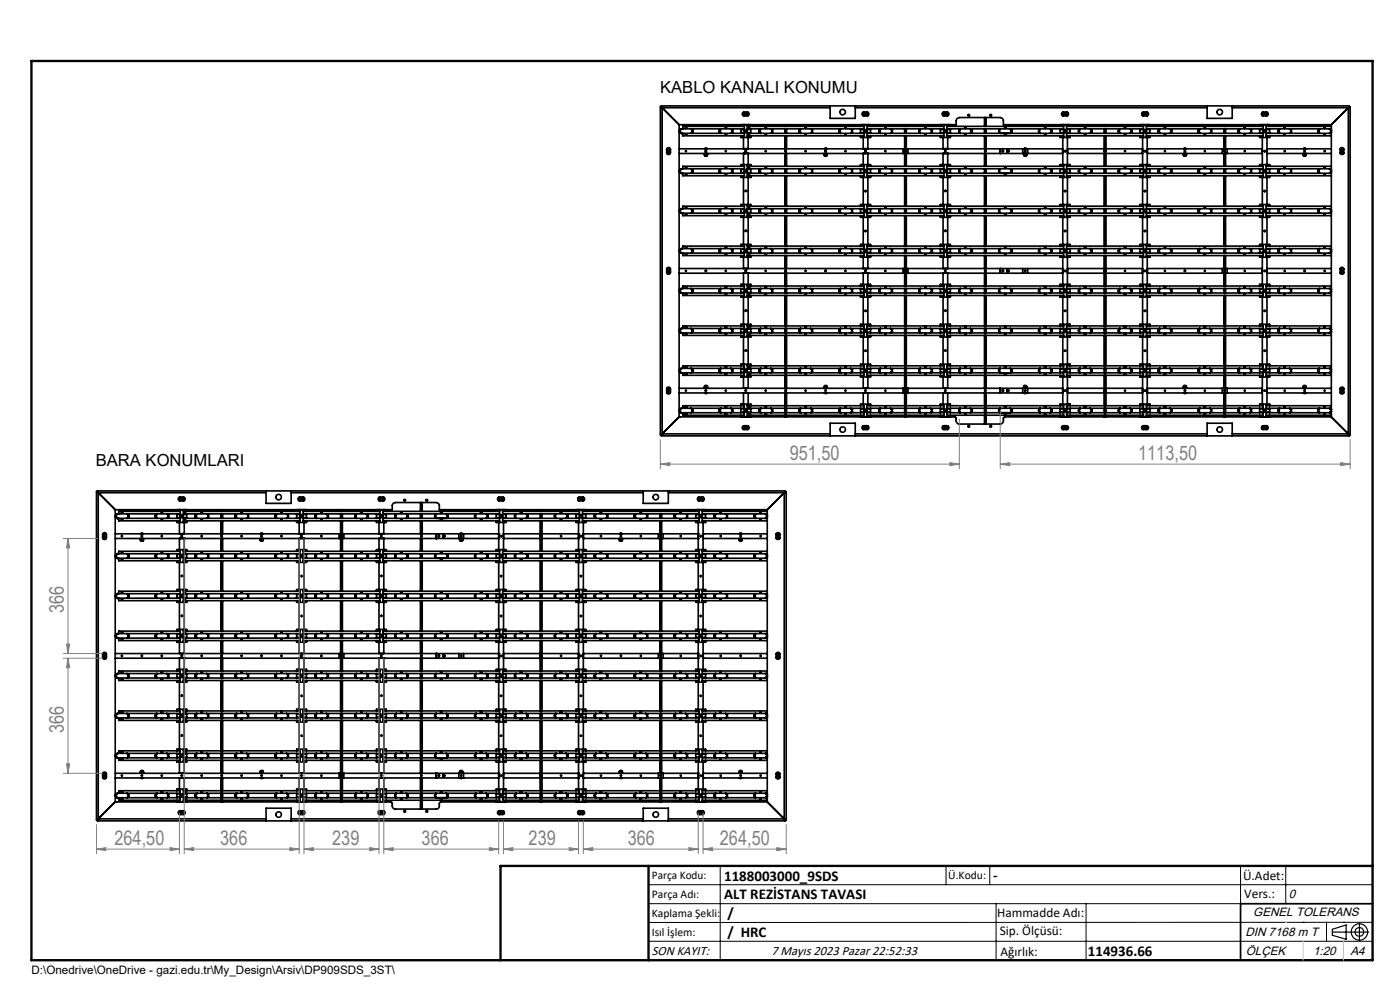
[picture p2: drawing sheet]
<svg xmlns="http://www.w3.org/2000/svg" width="297mm" height="210mm" viewBox="0 0 297 210" stroke-linecap="round" stroke-linejoin="round" font-family="sans-serif">
<defs><g id="words">
<g font-size="4.2" fill="#808080">
<text x="167.5" y="97.5">951,50</text>
<text x="241.4" y="97.5">1113,50</text>
<text x="13.5" y="130" transform="rotate(-90 13.5 130)">366</text>
<text x="13.5" y="155.5" transform="rotate(-90 13.5 155.5)">366</text>
<text x="24.3" y="179.1">264,50</text>
<text x="46.7" y="179.1">366</text>
<text x="70.5" y="179.1">239</text>
<text x="89.5" y="179.1">366</text>
<text x="112.1" y="179.1">239</text>
<text x="133.2" y="179.1">366</text>
<text x="152.7" y="179.1">264,50</text>
</g>
<g font-size="3.5">
<text x="140" y="19.8">KABLO KANALI KONUMU</text>
<text x="20.3" y="98.7">BARA KONUMLARI</text>
</g>
<g font-size="3.2">
<text x="153.6" y="186.8">1188003000_9SDS</text>
<text x="153.6" y="190.8">ALT REZİSTANS TAVASI</text>
<text x="210.7" y="186.6">-</text>
<text x="154.3" y="194.8">/</text>
<text x="154.3" y="198.8">/ HRC</text>
<text x="230.8" y="202.8">114936.66</text>
</g>
<g font-size="2.8">
<text x="263.7" y="186.7">Ü.Adet:</text>
<text x="263.9" y="190.5">Vers.:</text>
<text x="211.5" y="194.5">Hammadde Adı:</text>
<text x="138.3" y="202.6">SON KAYIT:</text>
<text x="163.6" y="202.6">7 Mayıs 2023 Pazar 22:52:33</text>
<text x="212.1" y="198.4">Sip. Ölçüsü:</text>
<text x="212.2" y="202.7">Ağırlık:</text>
</g>
<g font-size="2.6">
<text x="273.4" y="190.4">0</text>
<text x="265.9" y="194.4">GENEL TOLERANS</text>
<text x="264.2" y="198.5">DIN 7168 m T</text>
<text x="264.3" y="202.6">ÖLÇEK</text>
<text x="278.5" y="202.6">1:20</text>
<text x="286.5" y="202.6">A4</text>
</g>
<g font-size="2.5">
<text x="138.3" y="186.4">Parça Kodu:</text>
<text x="138.3" y="190.5">Parça Adı:</text>
<text x="201.2" y="186.5">Ü.Kodu:</text>
<text x="138.3" y="194.5">Kaplama Şekli:</text>
<text x="138.3" y="198.6">Isıl İşlem:</text>
<text x="6.7" y="206.7">D:\Onedrive\OneDrive - gazi.edu.tr\My_Design\Arsiv\DP909SDS_3ST\</text>
</g>
</g></defs>
<g fill="none" stroke="#000" stroke-width=".35">
<path d="M140.2 22.6v69.6M140.2 22.6l.3 .3M140.3 22.6h145.9M140.3 22.6l.2 .3M140.3 22.6h-.1M140.5 22.9l3.6 3.5M140.5 22.9v69.1M140.5 22.9h35.6M141.5 32.6h.7M141.5 31.6h.7M141.5 31.4a.42 .42 0 0 1 .5-.1 .42 .42 0 0 1 .2 .4v.7a.41 .41 0 0 1-.4 .4 .41 .41 0 0 1-.4-.4zM144.1 26.4h58.7v-.8a.73 .73 0 0 1 .7-.7h8.7a.73 .73 0 0 1 .7 .7v.8h69.5"/>
<path d="M144.1 26.4v62l-3.6 3.6M144.1 32.6h81.4M144.1 31.6h81.4M144.2 27.6h.1M144.2 28h.1M144.2 28l.1 .2M144.2 36.1h.1M144.2 36.5h.1M144.2 36.5l.1 .2M144.2 36.1v.4M144.2 27.6v.4M144.3 27.5l-.1 .6"/>
<path d="M144.3 36l-.1 .6M144.3 27.4l-.1 .2M144.3 35.9l-.1 .2M144.6 35.8a.52 .52 0 0 0-.5 .6 .52 .52 0 0 0 .8 .4M144.6 27.3a.52 .52 0 0 0-.5 .7 .52 .52 0 0 0 .8 .3M146.5 27.3a.51 .51 0 0 1 .4 .5 .51 .51 0 0 1-.4 .5M146.5 35.8a.51 .51 0 0 1 .4 .5 .51 .51 0 0 1-.4 .5M146.6 35.8a.5 .5 0 0 1 .3 .5 .5 .5 0 0 1-.3 .5M146.6 27.3v.1a.5 .5 0 0 1 .3 .4 .5 .5 0 0 1-.3 .5M146.7 27.4l.1 .2M146.7 35.9l.1 .2M146.8 28h.1"/>
<path d="M146.8 27.6h.1M146.8 28l-.2 .3M146.8 27.5v.6M146.8 36.5h.1M146.8 36.1h.1M146.8 36.5l-.2 .3M146.8 36v.6M146.8 27.6v.4M146.8 36.1v.4M149.4 32.6v.2a.34 .34 0 0 0 .4 .4 .34 .34 0 0 0 .3-.4v-.2M149.5 33h.1M149.5 31.6l.2-.2 .3 .2"/>
<path d="M149.6 32.6v.5M149.6 31.5v.1M149.9 33h.1M149.9 33v.1M149.9 31.5l.1 .1M150 32.6l-.1 .4M152.7 27.6h.1M152.7 28h.1M152.7 28l.1 .2M152.7 36.1h.1M152.7 36.5h.1M152.7 36.5l.1 .2"/>
<path d="M152.7 27.6v.4M152.7 36.1v.4M152.7 27.5v.6M152.7 36v.6M152.9 27.3l-.2 .3M152.9 35.8l-.2 .3M152.9 27.3v.1a.5 .5 0 0 0-.3 .4 .5 .5 0 0 0 .3 .5M152.9 35.8a.5 .5 0 0 0-.3 .5 .5 .5 0 0 0 .3 .5M153 27.3a.51 .51 0 0 0-.4 .5 .51 .51 0 0 0 .4 .5M153 35.8a.51 .51 0 0 0-.4 .5 .51 .51 0 0 0 .4 .5M155 27.3a.51 .51 0 0 1 .3 .5 .51 .51 0 0 1-.3 .5M155 35.8a.51 .51 0 0 1 .3 .5 .51 .51 0 0 1-.3 .5"/>
<path d="M155.1 27.3v.1a.5 .5 0 0 1 .3 .4 .5 .5 0 0 1-.3 .5M155.1 35.8a.5 .5 0 0 1 .3 .5 .5 .5 0 0 1-.3 .5M155.2 27.4l.1 .2M155.2 35.9l.1 .2M155.3 28h.1M155.3 27.6h.1M155.3 28l-.2 .3M155.3 27.5v.6M155.3 36.5h.1M155.3 36.1h.1M155.3 36.5l-.2 .3M155.3 36v.6"/>
<path d="M155.3 27.6v.4M155.3 36.1v.4M157.2 35.1h.7v.8h-.7M157.2 35.3v-.4h2.1v.4M157.2 36.6h.7v.8h-.7M157.2 37.3v.3h2.1v-.3M157.2 28.1h.7v.9h-.7M157.2 28.8v.4h2.1v-.4M157.2 26.7h.7v.8h-.7M157.2 26.4v.4M157.2 27.3v1M157.2 35.8v1"/>
<path d="M157.7 23.8h.8a.41 .41 0 0 1 .4 .4 .41 .41 0 0 1-.4 .4h-.6a.4 .4 0 0 1-.4-.3 .4 .4 0 0 1 .2-.5zM157.7 26.4h.1M157.7 32.6h.1M157.7 23.8v.7M157.7 29.2v2.4M157.7 32.6v2.3M157.7 37.6v5.8M157.9 27.3h-13.2a.49 .49 0 0 0-.5 .5 .49 .49 0 0 0 .5 .5M157.9 35.8h-13.2a.49 .49 0 0 0-.5 .5 .49 .49 0 0 0 .5 .5M157.9 36.8h-13v.5h13M157.9 28.3h-13v.5h13M157.9 26.8h-13v.5"/>
<path d="M157.9 35.3h-13v.5M158.5 27.3h24.8M158.5 35.8h24.8M158.5 36.8h24.8M158.5 28.3h24.8M158.5 28.8h24.8M158.5 37.3h24.8M158.5 35.3h24.8M158.5 26.8h24.8M158.7 26.4h.1M158.7 32.6h.1M158.7 23.8v.7"/>
<path d="M158.7 29.2v2.4M158.7 32.6v2.3M158.7 37.6v5.8M159.3 35.1h-.8v.8h.8M159.3 36.6h-.8v.8h.8M159.3 28.1h-.8v.9h.8M159.3 26.7h-.8v.8h.8M159.3 26.4v.4M159.3 27.3v1M159.3 35.8v1M161.1 27.6h.1M161.1 28h.1"/>
<path d="M161.1 27.6l.2-.2a.5 .5 0 0 0-.3 .4 .5 .5 0 0 0 .4 .5M161.1 28l.2 .2M161.1 36.1h.1M161.1 36.5h.1M161.1 36.5l.2 .2M161.1 36.1l.2-.3a.5 .5 0 0 0-.3 .5 .5 .5 0 0 0 .4 .5M161.1 36.1v.4M161.1 27.6v.4M161.2 27.5l-.1 .6M161.2 36l-.1 .6M161.4 27.3a.51 .51 0 0 0-.3 .5 .51 .51 0 0 0 .4 .5M161.4 35.8a.51 .51 0 0 0-.3 .5 .51 .51 0 0 0 .4 .5"/>
<path d="M163.5 27.3a.51 .51 0 0 1 .3 .5 .51 .51 0 0 1-.3 .5M163.5 35.8a.51 .51 0 0 1 .3 .5 .51 .51 0 0 1-.3 .5M163.5 27.3l.1 .1a.51 .51 0 0 1 .3 .4 .51 .51 0 0 1-.3 .5l.2-.3M163.5 35.8h.1a.51 .51 0 0 1 .3 .5 .51 .51 0 0 1-.3 .5l.2-.3M163.7 27.4l.1 .2M163.7 35.9l.1 .2M163.8 28h.1M163.8 27.6h.1M163.8 27.5l-.1 .6M163.8 36.5h.1M163.8 36.1h.1M163.8 36l-.1 .6"/>
<path d="M163.8 27.6v.4M163.8 36.1v.4M166.5 26.4v.4M166.5 27.3v1M166.5 28.8v2.8M166.5 32.6v2.7M166.5 35.8v1M166.5 37.3v6.4M166.6 26.4v.4M166.6 27.3v1M166.6 28.8v2.8M166.6 31.9v.3"/>
<path d="M166.6 32.6v2.7M166.6 35.8v1M166.6 37.3v6.4M166.8 26.4v.4M166.8 27.3v1M166.8 28.8v2.8M166.8 31.9v.3M166.8 32.6v2.7M166.8 35.8v1M166.8 37.3v6.4M166.9 26.4v.4M166.9 27.3v1"/>
<path d="M166.9 28.8v2.8M166.9 32.6v2.7M166.9 35.8v1M166.9 37.3v6.4M169.6 27.6h.1M169.6 28h.1M169.6 28l.1 .2M169.6 36.1h.1M169.6 36.5h.1M169.6 36.5l.1 .2M169.6 27.6v.4M169.6 36.1v.4"/>
<path d="M169.7 27.5l-.1 .6M169.7 36l-.1 .6M169.8 27.3l-.2 .3M169.8 35.8l-.2 .3M169.8 35.8a.5 .5 0 0 0-.3 .5 .5 .5 0 0 0 .3 .5M169.8 27.3v.1a.5 .5 0 0 0-.3 .4 .5 .5 0 0 0 .3 .5M169.9 27.3a.51 .51 0 0 0-.3 .5 .51 .51 0 0 0 .3 .5M169.9 35.8a.51 .51 0 0 0-.3 .5 .51 .51 0 0 0 .3 .5M171.9 27.3a.51 .51 0 0 1 .4 .5 .51 .51 0 0 1-.4 .5M171.9 35.8a.51 .51 0 0 1 .4 .5 .51 .51 0 0 1-.4 .5M172 35.8a.5 .5 0 0 1 .3 .5 .5 .5 0 0 1-.3 .5M172 27.3v.1a.5 .5 0 0 1 .3 .4 .5 .5 0 0 1-.3 .5"/>
<path d="M172.1 27.4l.1 .2M172.1 35.9l.1 .2M172.2 28h.1M172.2 27.6h.1M172.2 28l-.2 .3M172.2 27.5v.6M172.2 36.5h.1M172.2 36.1h.1M172.2 36.5l-.2 .3M172.2 36v.6M172.2 27.6v.4M172.2 36.1v.4"/>
<path d="M174.8 32.6v.2a.34 .34 0 0 0 .4 .4 .34 .34 0 0 0 .3-.4v-.2M174.9 33h.1M174.9 31.6l.2-.2 .3 .2M175 32.6v.5M175 31.5v.1M175.3 33h.1M175.3 33v.1M175.3 31.5l.1 .1M175.4 32.6l-.1 .4M176.1 22.5v2.6h5.3v-2.6M178.1 27.6h.1M178.1 28h.1"/>
<path d="M178.1 28l.1 .2M178.1 36.1h.1M178.1 36.5h.1M178.1 36.5l.1 .2M178.1 27.6v.4M178.1 36.1v.4M178.1 27.5v.6M178.1 36v.6M178.3 27.3l-.2 .3M178.3 35.8l-.2 .3M178.3 27.3v.1a.5 .5 0 0 0-.3 .4 .5 .5 0 0 0 .3 .5M178.3 35.8a.5 .5 0 0 0-.3 .5 .5 .5 0 0 0 .3 .5"/>
<path d="M178.4 27.3a.51 .51 0 0 0-.4 .5 .51 .51 0 0 0 .4 .5M178.4 35.8a.51 .51 0 0 0-.4 .5 .51 .51 0 0 0 .4 .5M180.4 27.3a.51 .51 0 0 1 .3 .5 .51 .51 0 0 1-.3 .5M180.4 35.8a.51 .51 0 0 1 .3 .5 .51 .51 0 0 1-.3 .5M180.5 27.3v.1a.5 .5 0 0 1 .3 .4 .5 .5 0 0 1-.3 .5M180.5 35.8a.5 .5 0 0 1 .3 .5 .5 .5 0 0 1-.3 .5M180.6 27.4l.1 .2M180.6 35.9l.1 .2M180.7 28h.1M180.7 27.6h.1M180.7 28l-.2 .3M180.7 27.5v.6"/>
<path d="M180.7 36.5h.1M180.7 36.1h.1M180.7 36.5l-.2 .3M180.7 36v.6M180.7 27.6v.4M180.7 36.1v.4M181.4 22.9h74.7M182.6 35.1h.7v.8h-.7M182.6 26.4v.4M182.6 27.3v1M182.6 28.8v.4h2.1v-.4M182.6 35.3v-.4h2.1v.4"/>
<path d="M182.6 35.8v1M182.6 37.3v.3h2.1v-.3M182.6 36.6h.7v.8h-.7M182.6 26.7h.7v.8h-.7M182.6 28.1h.7v.9h-.7M183 23.9l.9-.1a.41 .41 0 0 1 .4 .4 .41 .41 0 0 1-.4 .4h-.6a.39 .39 0 0 1-.4-.3 .39 .39 0 0 1 .1-.4zM183.1 26.4h.1M183.1 32.6h.1M183.1 23.8v.7M183.1 29.2v2.4M183.1 32.6v2.3M183.1 37.6v5.8"/>
<path d="M183.9 27.3h16.3M183.9 35.8h16.3M183.9 36.8h16.3M183.9 28.3h16.3M183.9 28.8h16.3M183.9 37.3h16.3M183.9 35.3h16.3M183.9 26.8h16.3M184.1 26.4h.1M184.1 32.6h.1M184.1 23.8v.7M184.1 29.2v2.4"/>
<path d="M184.1 32.6v2.3M184.1 37.6v5.8M184.7 35.1h-.8v.8h.8M184.7 26.4v.4M184.7 27.3v1M184.7 35.8v1M184.7 26.7h-.8v.8h.8M184.7 28.1h-.8v.9h.8M184.7 36.6h-.8v.8h.8M186.5 36.1h.1M186.5 36.5h.1M186.5 36.5l.2 .2"/>
<path d="M186.5 36.1l.2-.3a.5 .5 0 0 0-.3 .5 .5 .5 0 0 0 .4 .5M186.5 27.6h.1M186.5 28h.1M186.5 28l.2 .2M186.5 27.6l.2-.2a.5 .5 0 0 0-.3 .4 .5 .5 0 0 0 .4 .5M186.5 27.6v.4M186.5 36.1v.4M186.6 36l-.1 .6M186.6 27.5l-.1 .6M186.8 35.8a.51 .51 0 0 0-.3 .5 .51 .51 0 0 0 .4 .5M186.8 27.3a.51 .51 0 0 0-.3 .5 .51 .51 0 0 0 .4 .5M188.9 35.8a.51 .51 0 0 1 .3 .5 .51 .51 0 0 1-.3 .5"/>
<path d="M188.9 27.3a.51 .51 0 0 1 .3 .5 .51 .51 0 0 1-.3 .5M188.9 35.8h.1a.51 .51 0 0 1 .3 .5 .51 .51 0 0 1-.3 .5l.2-.3M188.9 27.3l.1 .1a.51 .51 0 0 1 .3 .4 .51 .51 0 0 1-.3 .5l.2-.3M189.1 35.9l.1 .2M189.1 27.4l.1 .2M189.2 36.5h.1M189.2 36.1h.1M189.2 36l-.1 .6M189.2 28h.1M189.2 27.6h.1M189.2 27.5l-.1 .6M189.2 27.6v.4"/>
<path d="M189.2 36.1v.4M191.6 31.6v1M191.9 26.4v.4M191.9 27.3v1M191.9 28.8v2.8M191.9 31.9v.3M191.9 32.6v2.7M191.9 35.8v1M191.9 37.3v6.4M192 26.4v.4M192 27.3v1M192 28.8v2.8"/>
<path d="M192 31.8v.5M192 32.6v2.7M192 35.8v1M192 37.3v6.4M192.2 26.4v.4M192.2 27.3v1M192.2 28.8v2.8M192.2 31.8v.5M192.2 32.6v2.7M192.2 35.8v1M192.2 37.3v6.4M192.3 26.4v.4"/>
<path d="M192.3 27.3v1M192.3 28.8v2.8M192.3 31.9v.3M192.3 32.6v2.7M192.3 35.8v1M192.3 37.3v6.4M192.6 31.6v1M195 27.6h.1M195 28h.1M195 28l.1 .2M195 36.1h.1M195 36.5h.1"/>
<path d="M195 36.5l.1 .2M195 27.6v.4M195 36.1v.4M195.1 27.5l-.1 .6M195.1 36l-.1 .6M195.2 27.3l-.2 .3M195.2 35.8l-.2 .3M195.2 35.8a.5 .5 0 0 0-.3 .5 .5 .5 0 0 0 .3 .5M195.2 27.3v.1a.5 .5 0 0 0-.3 .4 .5 .5 0 0 0 .3 .5M195.3 27.3a.51 .51 0 0 0-.3 .5 .51 .51 0 0 0 .3 .5M195.3 35.8a.51 .51 0 0 0-.3 .5 .51 .51 0 0 0 .3 .5M197.3 27.3a.51 .51 0 0 1 .4 .5 .51 .51 0 0 1-.4 .5"/>
<path d="M197.3 35.8a.51 .51 0 0 1 .4 .5 .51 .51 0 0 1-.4 .5M197.4 35.8a.5 .5 0 0 1 .3 .5 .5 .5 0 0 1-.3 .5M197.4 27.3v.1a.5 .5 0 0 1 .3 .4 .5 .5 0 0 1-.3 .5M197.5 27.4l.1 .2M197.5 35.9l.1 .2M197.6 28h.1M197.6 27.6h.1M197.6 28l-.2 .3M197.6 27.5v.6M197.6 36.5h.1M197.6 36.1h.1M197.6 36.5l-.2 .3"/>
<path d="M197.6 36v.6M197.6 36.1v.4M197.6 27.6v.4M199.5 35.1h.7v.8h-.7M199.5 35.3v-.4h2.1v.4M199.5 36.6h.7v.8h-.7M199.5 37.3v.3h2.1v-.3M199.5 28.1h.7v.9h-.7M199.5 28.8v.4h2.1v-.4M199.5 26.7h.7v.8h-.7M199.5 26.4v.4M199.5 27.3v1"/>
<path d="M199.5 35.8v1M200.1 23.8h.8a.41 .41 0 0 1 .4 .4 .41 .41 0 0 1-.4 .4h-.6a.4 .4 0 0 1-.4-.3 .4 .4 0 0 1 .2-.5zM200.1 26.4h.1M200.1 32.6h.1M200.1 23.8v.7M200.1 29.2v2.4M200.1 32.6v2.3M200.1 37.6v5.8M200.9 27.3h24.7M200.9 35.8h24.7M200.9 36.8h24.7M200.9 28.3h24.7"/>
<path d="M200.9 28.8h24.7M200.9 37.3h24.7M200.9 35.3h24.7M200.9 26.8h24.7M201 26.4h.1M201 32.6h.1M201 23.8v.7M201 29.2v2.4M201 32.6v2.3M201 37.6v5.8M201.6 35.1h-.7v.8h.7M201.6 36.6h-.7v.8h.7"/>
<path d="M201.6 28.1h-.7v.9h.7M201.6 26.7h-.7v.8h.7M201.6 26.4v.4M201.6 27.3v1M201.6 35.8v1M203.5 27.6h.1M203.5 28h.1M203.5 28l.1 .2M203.5 36.1h.1M203.5 36.5h.1M203.5 36.5l.1 .2M203.5 36.1v.4"/>
<path d="M203.5 27.6v.4M203.5 27.5v.6M203.5 36v.6M203.7 27.3l-.2 .3M203.7 35.8l-.2 .3M203.7 27.3v.1a.5 .5 0 0 0-.3 .4 .5 .5 0 0 0 .3 .5M203.7 35.8a.5 .5 0 0 0-.3 .5 .5 .5 0 0 0 .3 .5M203.8 27.3a.51 .51 0 0 0-.4 .5 .51 .51 0 0 0 .4 .5M203.8 35.8a.51 .51 0 0 0-.4 .5 .51 .51 0 0 0 .4 .5M205.8 27.3a.51 .51 0 0 1 .3 .5 .51 .51 0 0 1-.3 .5M205.8 35.8a.51 .51 0 0 1 .3 .5 .51 .51 0 0 1-.3 .5M205.9 27.3v.1a.5 .5 0 0 1 .3 .4 .5 .5 0 0 1-.3 .5"/>
<path d="M205.9 35.8a.5 .5 0 0 1 .3 .5 .5 .5 0 0 1-.3 .5M206 27.4l.1 .2M206 35.9l.1 .2M206.1 28h.1M206.1 27.6h.1M206.1 28l-.2 .3M206.1 27.5v.6M206.1 36.5h.1M206.1 36.1h.1M206.1 36.5l-.2 .3M206.1 36v.6M206.1 36.1v.4"/>
<path d="M206.1 27.6v.4M208.8 24.9v1.9M208.8 27.3v1M208.8 28.8v2.8M208.8 32.6v2.7M208.8 35.8v1M208.8 37.3v6.4M209 24.9v1.9M209 27.3v1M209 28.8v2.8M209 31.9v.3M209 32.6v2.7"/>
<path d="M209 35.8v1M209 37.3v6.4M209.1 24.9v1.9M209.1 27.3v1M209.1 28.8v2.8M209.1 31.9v.3M209.1 32.6v2.7M209.1 35.8v1M209.1 37.3v6.4M209.2 24.9v1.9M209.2 27.3v1M209.2 28.8v2.8"/>
<path d="M209.2 32.6v2.7M209.2 35.8v1M209.2 37.3v6.4M211.9 36.1h.1M211.9 36.5h.1M211.9 36.1l.2-.3a.5 .5 0 0 0-.3 .5 .5 .5 0 0 0 .4 .5M211.9 36.5l.2 .2M211.9 27.6h.1M211.9 28h.1M211.9 27.6l.2-.2a.5 .5 0 0 0-.3 .4 .5 .5 0 0 0 .4 .5M211.9 28l.2 .2M211.9 27.6v.4"/>
<path d="M211.9 36.1v.4M212 36l-.1 .6M212 27.5l-.1 .6M212.2 31.6v1M212.2 35.8a.51 .51 0 0 0-.3 .5 .51 .51 0 0 0 .3 .5M212.2 27.3a.51 .51 0 0 0-.3 .5 .51 .51 0 0 0 .3 .5M212.9 36.8h.1M212.9 28.3h.1M213.6 36.8h.1M213.6 28.3h.1M214.3 35.8a.51 .51 0 0 1 .3 .5 .51 .51 0 0 1-.3 .5M214.3 27.3a.51 .51 0 0 1 .3 .5 .51 .51 0 0 1-.3 .5"/>
<path d="M214.3 35.8h.1a.51 .51 0 0 1 .3 .5 .51 .51 0 0 1-.3 .5l.2-.3M214.3 27.3l.1 .1a.51 .51 0 0 1 .3 .4 .51 .51 0 0 1-.3 .5l.2-.3M214.5 35.9l.1 .2M214.5 27.4l.1 .2M214.6 36.5h.1M214.6 36.1h.1M214.6 36l-.1 .6M214.6 28h.1M214.6 27.6h.1M214.6 27.5l-.1 .6M214.6 27.6v.4M214.6 36.1v.4"/>
<path d="M217 31.6v1M217.2 32.6v.2a.34 .34 0 0 0 .3 .4 .34 .34 0 0 0 .3-.4v-.2M217.2 33h.1M217.2 31.6l.3-.2 .3 .2M217.3 32.6v.5M217.3 31.5v.1M217.6 33h.2M217.6 33v.1M217.7 31.5v.1M217.7 32.6l-.1 .4M218 31.6v1M220.4 27.6h.1"/>
<path d="M220.4 28h.1M220.4 28l.1 .2M220.4 36.1h.1M220.4 36.5h.1M220.4 36.5l.1 .2M220.4 36.1v.4M220.4 27.6v.4M220.5 27.5l-.1 .6M220.5 36l-.1 .6M220.6 27.3l-.2 .3M220.6 35.8l-.2 .3M220.6 27.3v.1a.5 .5 0 0 0-.3 .4 .5 .5 0 0 0 .3 .5"/>
<path d="M220.6 35.8a.5 .5 0 0 0-.3 .5 .5 .5 0 0 0 .3 .5M220.7 27.3a.51 .51 0 0 0-.3 .5 .51 .51 0 0 0 .3 .5M220.7 35.8a.51 .51 0 0 0-.3 .5 .51 .51 0 0 0 .3 .5M222.7 27.3a.51 .51 0 0 1 .4 .5 .51 .51 0 0 1-.4 .5M222.7 35.8a.51 .51 0 0 1 .4 .5 .51 .51 0 0 1-.4 .5M222.8 27.3v.1a.5 .5 0 0 1 .3 .4 .5 .5 0 0 1-.3 .5M222.8 35.8a.5 .5 0 0 1 .3 .5 .5 .5 0 0 1-.3 .5M222.9 27.4l.1 .2M222.9 35.9l.1 .2M223 28h.1M223 27.6h.1M223 28l-.2 .3"/>
<path d="M223 27.5v.6M223 36.5h.1M223 36.1h.1M223 36.5l-.2 .3M223 36v.6M223 36.1v.4M223 27.6v.4M224.9 35.1h.7v.8h-.7M224.9 35.3v-.4h2.1v.4M224.9 36.6h.7v.8h-.7M224.9 37.3v.3h2.1v-.3M224.9 28.8v.4h2.1v-.4"/>
<path d="M224.9 26.4v.4M224.9 27.3v1M224.9 35.8v1M224.9 26.7h.7v.8h-.7M224.9 28.1h.7v.9h-.7M225.2 24l.4-.2h.7a.41 .41 0 0 1 .4 .4 .41 .41 0 0 1-.4 .4h-.7a.41 .41 0 0 1-.4-.6zM225.4 31.6v1M225.5 26.4h.1M225.5 23.8v.7M225.5 29.2v5.7M225.5 37.6v5.8M226.3 27.3h16.3"/>
<path d="M226.3 35.8h16.3M226.3 36.8h16.3M226.3 28.3h16.3M226.3 28.8h16.3M226.3 37.3h16.3M226.3 35.3h16.3M226.3 26.8h16.3M226.4 26.4h.1M226.4 23.8v.7M226.4 29.2v5.7M226.4 37.6v5.8M226.4 32.6h16"/>
<path d="M226.4 31.6h16M227 35.1h-.7v.8h.7M227 36.6h-.7v.8h.7M227 26.4v.4M227 27.3v1M227 35.8v1M227 26.7h-.7v.8h.7M227 28.1h-.7v.9h.7M228.9 27.6h.1M228.9 28h.1M228.9 28l.1 .2M228.9 36.1h.1"/>
<path d="M228.9 36.5h.1M228.9 36.5l.1 .2M228.9 27.6v.4M228.9 36.1v.4M228.9 27.5v.6M228.9 36v.6M229.1 27.3l-.2 .3M229.1 35.8l-.2 .3M229.1 27.3v.1a.5 .5 0 0 0-.3 .4 .5 .5 0 0 0 .3 .5M229.1 35.8a.5 .5 0 0 0-.3 .5 .5 .5 0 0 0 .3 .5M229.2 27.3a.51 .51 0 0 0-.4 .5 .51 .51 0 0 0 .4 .5M229.2 35.8a.51 .51 0 0 0-.4 .5 .51 .51 0 0 0 .4 .5"/>
<path d="M231.2 27.3a.51 .51 0 0 1 .3 .5 .51 .51 0 0 1-.3 .5M231.2 35.8a.51 .51 0 0 1 .3 .5 .51 .51 0 0 1-.3 .5M231.3 27.3v.1a.5 .5 0 0 1 .3 .4 .5 .5 0 0 1-.3 .5M231.3 35.8a.5 .5 0 0 1 .3 .5 .5 .5 0 0 1-.3 .5M231.4 27.4l.1 .2M231.4 35.9l.1 .2M231.5 28h.1M231.5 27.6h.1M231.5 28l-.2 .3M231.5 27.5v.6M231.5 36.5h.1M231.5 36.1h.1"/>
<path d="M231.5 36.5l-.2 .3M231.5 36v.6M231.5 27.6v.4M231.5 36.1v.4M234.2 26.4v.4M234.2 27.3v1M234.2 28.8v2.8M234.2 31.9v.3M234.2 32.6v2.7M234.2 35.8v1M234.2 37.3v6.4M234.4 26.4v.4"/>
<path d="M234.4 27.3v1M234.4 28.8v2.8M234.4 31.8v.5M234.4 32.6v2.7M234.4 35.8v1M234.4 37.3v6.4M234.5 26.4v.4M234.5 27.3v1M234.5 28.8v2.8M234.5 31.8v.5M234.5 32.6v2.7M234.5 35.8v1"/>
<path d="M234.5 37.3v6.4M234.6 26.4v.4M234.6 27.3v1M234.6 28.8v2.8M234.6 31.9v.3M234.6 32.6v2.7M234.6 35.8v1M234.6 37.3v6.4M237.3 27.6h.1M237.3 28h.1M237.3 27.6l.2-.2a.5 .5 0 0 0-.3 .4 .5 .5 0 0 0 .4 .5M237.3 28l.2 .2"/>
<path d="M237.3 36.1h.1M237.3 36.5h.1M237.3 36.5l.2 .2M237.3 36.1l.2-.3a.5 .5 0 0 0-.3 .5 .5 .5 0 0 0 .4 .5M237.3 27.6v.4M237.3 36.1v.4M237.4 27.5l-.1 .6M237.4 36l-.1 .6M237.6 27.3a.51 .51 0 0 0-.3 .5 .51 .51 0 0 0 .4 .5M237.6 35.8a.51 .51 0 0 0-.3 .5 .51 .51 0 0 0 .4 .5M239.7 27.3a.51 .51 0 0 1 .3 .5 .51 .51 0 0 1-.3 .5M239.7 35.8a.51 .51 0 0 1 .3 .5 .51 .51 0 0 1-.3 .5"/>
<path d="M239.7 35.8h.1a.5 .5 0 0 1 .3 .5 .5 .5 0 0 1-.4 .5M239.7 27.3l.1 .1a.5 .5 0 0 1 .3 .4 .5 .5 0 0 1-.4 .5M239.9 27.4l.1 .2M239.9 35.9l.1 .2M240 28h.1M240 27.6h.1M240 28l-.2 .3M240 27.5l-.1 .6M240 36.5h.1M240 36.1h.1M240 36.5l-.2 .3M240 36l-.1 .6"/>
<path d="M240 27.6v.4M240 36.1v.4M241.8 35.1h.8v.8h-.8M241.8 35.3v-.4h2.1v.4M241.8 36.6h.8v.8h-.8M241.8 37.3v.3h2.1v-.3M241.8 28.8v.4h2.1v-.4M241.8 26.4v.4M241.8 27.3v1M241.8 35.8v1M241.8 26.7h.8v.8h-.8M241.8 28.1h.8v.9h-.8"/>
<path d="M242.3 24l.3-.2h.6a.41 .41 0 0 1 .5 .4 .41 .41 0 0 1-.5 .4h-.6a.41 .41 0 0 1-.3-.6zM242.4 26.4h.1M242.4 23.8v.7M242.4 29.2v5.7M242.4 37.6v5.8M243.2 27.3h24.8M243.2 35.8h24.8M243.2 36.8h24.8M243.2 28.3h24.8M243.2 28.8h24.8M243.2 37.3h24.8M243.2 35.3h24.8"/>
<path d="M243.2 26.8h24.8M243.4 26.4h.1M243.4 32.6h24.4M243.4 31.6h24.4M243.4 23.8v.7M243.4 29.2v5.7M243.4 37.6v5.8M243.4 31.6v1M243.9 35.1h-.7v.8h.7M243.9 36.6h-.7v.8h.7M243.9 26.4v.4M243.9 27.3v1"/>
<path d="M243.9 35.8v1M243.9 26.7h-.7v.8h.7M243.9 28.1h-.7v.9h.7M245.8 27.6h.1M245.8 28h.1M245.8 28l.1 .2M245.8 36.1h.1M245.8 36.5h.1M245.8 36.5l.1 .2M245.8 27.6v.4M245.8 36.1v.4M245.9 27.5l-.1 .6"/>
<path d="M245.9 36l-.1 .6M246 27.3l-.2 .3M246 35.8l-.2 .3M246 27.3v.1a.5 .5 0 0 0-.3 .4 .5 .5 0 0 0 .3 .5M246 35.8a.5 .5 0 0 0-.3 .5 .5 .5 0 0 0 .3 .5M246.1 27.3a.51 .51 0 0 0-.3 .5 .51 .51 0 0 0 .3 .5M246.1 35.8a.51 .51 0 0 0-.3 .5 .51 .51 0 0 0 .3 .5M248.1 27.3a.51 .51 0 0 1 .4 .5 .51 .51 0 0 1-.4 .5M248.1 35.8a.51 .51 0 0 1 .4 .5 .51 .51 0 0 1-.4 .5M248.2 27.3v.1a.5 .5 0 0 1 .3 .4 .5 .5 0 0 1-.3 .5M248.2 35.8a.5 .5 0 0 1 .3 .5 .5 .5 0 0 1-.3 .5M248.3 27.4l.1 .2"/>
<path d="M248.3 35.9l.1 .2M248.4 28h.1M248.4 27.6h.1M248.4 28l-.2 .3M248.4 27.5v.6M248.4 36.5h.1M248.4 36.1h.1M248.4 36.5l-.2 .3M248.4 36v.6M248.4 27.6v.4M248.4 36.1v.4M251 32.6v.2a.34 .34 0 0 0 .4 .4 .34 .34 0 0 0 .3-.4v-.2"/>
<path d="M251.1 33h.1M251.1 31.6l.2-.2 .3 .2M251.2 32.6v.5M251.2 31.5v.1M251.5 33h.1M251.5 33v.1M251.5 31.5l.1 .1M251.6 32.6l-.1 .4M254.3 36.1h.1M254.3 36.5h.1M254.3 36.5l.1 .2M254.3 27.6h.1"/>
<path d="M254.3 28h.1M254.3 28l.1 .2M254.3 36.1v.4M254.3 27.6v.4M254.3 36v.6M254.3 27.5v.6M254.5 35.8l-.2 .3M254.5 27.3l-.2 .3M254.5 27.3v.1a.5 .5 0 0 0-.3 .4 .5 .5 0 0 0 .3 .5M254.5 35.8a.5 .5 0 0 0-.3 .5 .5 .5 0 0 0 .3 .5M254.6 35.8a.51 .51 0 0 0-.4 .5 .51 .51 0 0 0 .4 .5M254.6 27.3a.51 .51 0 0 0-.4 .5 .51 .51 0 0 0 .4 .5"/>
<path d="M256.1 22.5v2.6h5.3v-2.6M256.6 35.8a.51 .51 0 0 1 .3 .5 .51 .51 0 0 1-.3 .5M256.6 27.3a.51 .51 0 0 1 .3 .5 .51 .51 0 0 1-.3 .5M256.7 35.8a.51 .51 0 0 1 .3 .5 .51 .51 0 0 1-.3 .5l.2-.3M256.7 27.3v.1a.51 .51 0 0 1 .3 .4 .51 .51 0 0 1-.3 .5l.2-.3M256.8 35.9l.1 .2M256.8 27.4l.1 .2M256.9 36.5h.1M256.9 36.1h.1M256.9 36v.6M256.9 28h.1M256.9 27.6h.1"/>
<path d="M256.9 27.5v.6M256.9 27.6v.4M256.9 36.1v.4M259.3 31.6v1M259.6 26.4v.4M259.6 27.3v1M259.6 28.8v2.8M259.6 32.6v2.7M259.6 35.8v1M259.6 37.3v6.4M259.8 26.4v.4M259.8 27.3v1"/>
<path d="M259.8 28.8v2.8M259.8 31.9v.3M259.8 32.6v2.7M259.8 35.8v1M259.8 37.3v6.4M259.9 26.4v.4M259.9 27.3v1M259.9 28.8v2.8M259.9 31.9v.3M259.9 32.6v2.7M259.9 35.8v1M259.9 37.3v6.4"/>
<path d="M260 26.4v.4M260 27.3v1M260 28.8v2.8M260 32.6v2.7M260 35.8v1M260 37.3v6.4M260.3 31.6v1M261.4 22.9h24.6M262.7 27.6h.1M262.7 28h.1M262.7 27.6l.2-.2a.5 .5 0 0 0-.3 .4 .5 .5 0 0 0 .4 .5M262.7 28l.2 .2"/>
<path d="M262.7 36.1h.1M262.7 36.5h.1M262.7 36.1l.2-.3a.5 .5 0 0 0-.3 .5 .5 .5 0 0 0 .4 .5M262.7 36.5l.2 .2M262.7 27.6v.4M262.7 36.1v.4M262.8 27.5l-.1 .6M262.8 36l-.1 .6M263 27.3a.51 .51 0 0 0-.3 .5 .51 .51 0 0 0 .4 .5M263 35.8a.51 .51 0 0 0-.3 .5 .51 .51 0 0 0 .4 .5M265.1 27.3a.51 .51 0 0 1 .3 .5 .51 .51 0 0 1-.3 .5M265.1 35.8a.51 .51 0 0 1 .3 .5 .51 .51 0 0 1-.3 .5"/>
<path d="M265.1 35.8h.1a.5 .5 0 0 1 .3 .5 .5 .5 0 0 1-.4 .5M265.1 27.3l.1 .1a.5 .5 0 0 1 .3 .4 .5 .5 0 0 1-.4 .5M265.3 27.4l.1 .2M265.3 35.9l.1 .2M265.4 28h.1M265.4 27.6h.1M265.4 28l-.2 .3M265.4 27.5l-.1 .6M265.4 36.5h.1M265.4 36.1h.1M265.4 36.5l-.2 .3M265.4 36l-.1 .6"/>
<path d="M265.4 27.6v.4M265.4 36.1v.4M267.2 35.1h.8v.8h-.8M267.2 35.3v-.4h2.1v.4M267.2 36.6h.8v.8h-.8M267.2 37.3v.3h2.1v-.3M267.2 28.1h.8v.9h-.8M267.2 28.8v.4h2.1v-.4M267.2 26.7h.8v.8h-.8M267.2 26.4v.4M267.2 27.3v1M267.2 35.8v1"/>
<path d="M267.7 23.9l.9-.1a.41 .41 0 0 1 .5 .4 .41 .41 0 0 1-.5 .4h-.6a.39 .39 0 0 1-.4-.3 .39 .39 0 0 1 .1-.4zM267.8 26.4h.1M267.8 23.8v.7M267.8 29.2v5.7M267.8 37.6v5.8M268.6 27.3h13.8M268.6 35.8h13.8M268.6 36.8h13.8M268.6 28.3h13.8M268.6 28.8h13.8M268.6 37.3h13.8M268.6 35.3h13.8"/>
<path d="M268.6 26.8h13.8M268.8 26.4h.1M268.8 32.6h13.6M268.8 31.6h13.6M268.8 23.8v.7M268.8 29.2v5.7M268.8 37.6v5.8M268.8 31.6v1M269.3 35.1h-.7v.8h.7M269.3 36.6h-.7v.8h.7M269.3 28.1h-.7v.9h.7M269.3 26.7h-.7v.8h.7"/>
<path d="M269.3 26.4v.4M269.3 27.3v1M269.3 35.8v1M271.2 36.1h.1M271.2 36.5h.1M271.2 36.5l.1 .2M271.2 27.6h.1M271.2 28h.1M271.2 28l.1 .2M271.2 36.1v.4M271.2 27.6v.4M271.3 36l-.1 .6"/>
<path d="M271.3 27.5l-.1 .6M271.4 35.8l-.2 .3M271.4 27.3l-.2 .3M271.4 27.3v.1a.5 .5 0 0 0-.3 .4 .5 .5 0 0 0 .3 .5M271.4 35.8a.5 .5 0 0 0-.3 .5 .5 .5 0 0 0 .3 .5M271.5 35.8a.51 .51 0 0 0-.3 .5 .51 .51 0 0 0 .3 .5M271.5 27.3a.51 .51 0 0 0-.3 .5 .51 .51 0 0 0 .3 .5M273.5 35.8a.51 .51 0 0 1 .4 .5 .51 .51 0 0 1-.4 .5M273.5 27.3a.51 .51 0 0 1 .4 .5 .51 .51 0 0 1-.4 .5M273.6 27.3v.1a.5 .5 0 0 1 .3 .4 .5 .5 0 0 1-.3 .5M273.6 35.8a.5 .5 0 0 1 .3 .5 .5 .5 0 0 1-.3 .5M273.7 35.9l.1 .2"/>
<path d="M273.7 27.4l.1 .2M273.8 36.5h.1M273.8 36.1h.1M273.8 36.5l-.2 .3M273.8 36v.6M273.8 28h.1M273.8 27.6h.1M273.8 28l-.2 .3M273.8 27.5v.6M273.8 27.6v.4M273.8 36.1v.4M276.4 32.6v.2a.34 .34 0 0 0 .4 .4 .34 .34 0 0 0 .3-.4v-.2"/>
<path d="M276.5 33h.1M276.5 31.6l.2-.2 .3 .2M276.6 32.6v.5M276.6 31.5v.1M276.9 33h.1M276.9 33v.1M276.9 31.5l.1 .1M277 32.6l-.1 .4M279.7 36.1h.1M279.7 36.5h.1M279.7 36.5l.1 .2M279.7 36.1l.2-.3a.5 .5 0 0 0-.3 .5 .5 .5 0 0 0 .3 .5"/>
<path d="M279.7 27.6h.1M279.7 28h.1M279.7 27.6l.2-.2a.5 .5 0 0 0-.3 .4 .5 .5 0 0 0 .3 .5M279.7 28l.1 .2M279.7 27.6v.4M279.7 36.1v.4M279.7 36v.6M279.7 27.5v.6M280 35.8a.51 .51 0 0 0-.4 .5 .51 .51 0 0 0 .4 .5M280 27.3a.51 .51 0 0 0-.4 .5 .51 .51 0 0 0 .4 .5M282 35.8a.51 .51 0 0 1 .3 .5 .51 .51 0 0 1-.3 .5M282 27.3a.51 .51 0 0 1 .3 .5 .51 .51 0 0 1-.3 .5"/>
<path d="M282.1 35.8a.51 .51 0 0 1 .3 .5 .51 .51 0 0 1-.3 .5l.2-.3M282.1 27.3v.1a.51 .51 0 0 1 .3 .4 .51 .51 0 0 1-.3 .5l.2-.3M282.2 35.9l.1 .2M282.2 27.4l.1 .2M282.3 36.5h.1M282.3 36.1h.1M282.3 36v.6M282.3 28h.1M282.3 27.6h.1M282.3 27.5v.6M282.3 27.6v.4M282.3 36.1v.4"/>
<path d="M282.4 26.4v62l3.6 3.6M284.3 32.6h.7M284.3 31.6h.7M284.5 31.4a.39 .39 0 0 1 .4-.1 .39 .39 0 0 1 .2 .4v.7a.39 .39 0 0 1-.4 .4 .39 .39 0 0 1-.4-.4v-.8zM286 22.9v69.1M286 22.9l-3.6 3.5M286.2 22.6l-.2 .3M286.2 22.6h.1M286.3 22.6v69.6M286.3 22.6l-.3 .3M141.5 58h.7M141.5 57h.7"/>
<path d="M141.5 56.8a.42 .42 0 0 1 .5-.1 .42 .42 0 0 1 .2 .4v.7a.41 .41 0 0 1-.4 .4 .41 .41 0 0 1-.4-.4zM144.1 58h81.4M144.1 57h81.4M144.2 44.5h.1M144.2 44.9h.1M144.2 44.9l.1 .2M144.2 53h.1M144.2 53.4h.1M144.2 53.4l.1 .2M144.2 44.5v.4M144.2 53v.4M144.3 44.4l-.1 .6"/>
<path d="M144.3 52.9l-.1 .6M144.3 44.4l-.1 .1M144.3 52.8l-.1 .2M144.6 44.3a.5 .5 0 0 0-.5 .5 .5 .5 0 0 0 .5 .5l13.3-.1M144.6 52.7a.5 .5 0 0 0-.5 .5 .5 .5 0 0 0 .5 .5M144.9 45.2v.5h13M146.5 44.3a.51 .51 0 0 1 .4 .4 .51 .51 0 0 1-.4 .5M146.5 52.7a.51 .51 0 0 1 .4 .5 .51 .51 0 0 1-.4 .5M146.6 44.3a.5 .5 0 0 1 .3 .5 .5 .5 0 0 1-.3 .4M146.6 52.7v.1a.5 .5 0 0 1 .3 .4 .5 .5 0 0 1-.3 .5M146.7 44.4l.1 .1M146.7 52.8l.1 .2"/>
<path d="M146.8 44.9h.1M146.8 44.5h.1M146.8 44.9l-.2 .3M146.8 44.5v.6M146.8 53.4h.1M146.8 53h.1M146.8 53.4l-.2 .3M146.8 52.9v.6M146.8 44.5v.4M146.8 53v.4M152.7 53h.1M152.7 53.4h.1"/>
<path d="M152.7 53.4l.1 .2M152.7 44.5h.1M152.7 44.9h.1M152.7 44.9l.1 .2M152.7 44.5v.4M152.7 53v.4M152.7 52.9v.6M152.7 44.4v.6M152.9 52.7l-.2 .3M152.9 44.3l-.2 .2M152.9 44.3a.5 .5 0 0 0-.3 .5 .5 .5 0 0 0 .3 .4M152.9 52.7v.1a.5 .5 0 0 0-.3 .4 .5 .5 0 0 0 .3 .5"/>
<path d="M153 44.3a.51 .51 0 0 0-.4 .5 .51 .51 0 0 0 .4 .4M153 52.7a.5 .5 0 0 0-.4 .5 .5 .5 0 0 0 .4 .5M155 52.7a.51 .51 0 0 1 .3 .5 .51 .51 0 0 1-.3 .5M155 44.3a.51 .51 0 0 1 .3 .4 .51 .51 0 0 1-.3 .5M155.1 44.3a.5 .5 0 0 1 .3 .5 .5 .5 0 0 1-.3 .4M155.1 52.7v.1a.5 .5 0 0 1 .3 .4 .5 .5 0 0 1-.3 .5M155.2 52.8l.1 .2M155.2 44.4l.1 .1M155.3 53.4h.1M155.3 53h.1M155.3 53.4l-.2 .3M155.3 52.9v.6"/>
<path d="M155.3 44.9h.1M155.3 44.5h.1M155.3 44.9l-.2 .3M155.3 44.5v.6M155.3 44.5v.4M155.3 53v.4M157.2 52.1h.7v.8h-.7M157.2 52.2v-.4h2.1v.4M157.2 53.5h.7v.9h-.7M157.2 54.2v.4h2.1v-.4M157.2 45.1h.7v.8h-.7M157.2 45.7v.4h2.1v-.4"/>
<path d="M157.2 43.6h.7v.8h-.7M157.2 43.7v-.3h2.1v.3M157.2 44.3v.9M157.2 52.7v1M157.7 58h.1M157.7 56.9h1M157.7 46.1v5.7M157.7 54.6v2.4M157.7 58v2.3M157.9 44.3h-13.2a.49 .49 0 0 0-.5 .5 .49 .49 0 0 0 .5 .5M157.9 52.7h-13.2a.51 .51 0 0 0-.5 .6 .51 .51 0 0 0 .7 .4M157.9 43.7h-13v.6"/>
<path d="M157.9 52.2h-13v.5M157.9 53.7h-13v.5h13M158.5 45.2h24.8M158.5 44.3h24.8M158.5 52.7h24.8M158.5 43.7h24.8M158.5 54.2h24.8M158.5 53.7h24.8M158.5 52.2h24.8M158.5 45.7h24.8M158.7 58h.1M158.7 46.1v5.7"/>
<path d="M158.7 54.6v2.4M158.7 58v2.3M159.3 52.1h-.8v.8h.8M159.3 53.5h-.8v.9h.8M159.3 45.1h-.8v.8h.8M159.3 43.6h-.8v.8h.8M159.3 44.3v.9M159.3 52.7v1M161.1 44.5h.1M161.1 44.9h.1M161.1 44.5l.2-.2a.5 .5 0 0 0-.3 .5 .5 .5 0 0 0 .4 .4M161.1 44.9l.2 .2"/>
<path d="M161.1 53h.1M161.1 53.4h.1M161.1 53l.2-.2a.5 .5 0 0 0-.3 .4 .5 .5 0 0 0 .4 .5M161.1 53.4l.2 .2M161.1 44.5v.4M161.1 53v.4M161.2 44.4l-.1 .6M161.2 52.9l-.1 .6M161.4 44.3a.51 .51 0 0 0-.3 .5 .51 .51 0 0 0 .4 .4M161.5 52.7a.5 .5 0 0 0-.4 .5 .5 .5 0 0 0 .4 .5M163.5 44.3a.51 .51 0 0 1 .3 .4 .51 .51 0 0 1-.3 .5M163.5 52.7a.51 .51 0 0 1 .3 .5 .51 .51 0 0 1-.3 .5"/>
<path d="M163.5 44.3h.1a.51 .51 0 0 1 .3 .5 .51 .51 0 0 1-.3 .4l.2-.3M163.5 52.7l.1 .1a.51 .51 0 0 1 .3 .4 .51 .51 0 0 1-.3 .5l.2-.3M163.7 44.4l.1 .1M163.7 52.8l.1 .2M163.8 44.9h.1M163.8 44.5h.1M163.8 44.5l-.1 .6M163.8 53.4h.1M163.8 53h.1M163.8 52.9l-.1 .6M163.8 44.5v.4M163.8 53v.4"/>
<path d="M166.5 44.3v.9M166.5 45.7v6.5M166.5 52.7v1M166.5 54.2v2.8M166.5 58v2.7M166.6 44.3v.9M166.6 45.7v6.5M166.6 52.7v1M166.6 54.2v2.8M166.6 57.3v.3M166.6 58v2.7M166.8 44.3v.9"/>
<path d="M166.8 45.7v6.5M166.8 52.7v1M166.8 54.2v2.8M166.8 57.3v.3M166.8 58v2.7M166.9 44.3v.9M166.9 45.7v6.5M166.9 52.7v1M166.9 54.2v2.8M166.9 58v2.7M169.6 44.5h.1M169.6 44.9h.1"/>
<path d="M169.6 44.9l.1 .2M169.6 53h.1M169.6 53.4h.1M169.6 53.4l.1 .2M169.6 44.5v.4M169.6 53v.4M169.7 44.4l-.1 .6M169.7 52.9l-.1 .6M169.8 44.3l-.2 .2M169.8 52.7l-.2 .3M169.8 44.3a.5 .5 0 0 0-.3 .5 .5 .5 0 0 0 .3 .4M169.8 52.7v.1a.5 .5 0 0 0-.3 .4 .5 .5 0 0 0 .3 .5"/>
<path d="M169.9 44.3a.51 .51 0 0 0-.3 .5 .51 .51 0 0 0 .3 .4M169.9 52.7a.5 .5 0 0 0-.3 .5 .5 .5 0 0 0 .3 .5M171.9 44.3a.51 .51 0 0 1 .4 .4 .51 .51 0 0 1-.4 .5M171.9 52.7a.51 .51 0 0 1 .4 .5 .51 .51 0 0 1-.4 .5M172 44.3a.5 .5 0 0 1 .3 .5 .5 .5 0 0 1-.3 .4M172 52.7v.1a.5 .5 0 0 1 .3 .4 .5 .5 0 0 1-.3 .5M172.1 44.4l.1 .1M172.1 52.8l.1 .2M172.2 44.9h.1M172.2 44.5h.1M172.2 44.9l-.2 .3M172.2 44.5v.6"/>
<path d="M172.2 53.4h.1M172.2 53h.1M172.2 53.4l-.2 .3M172.2 52.9v.6M172.2 44.5v.4M172.2 53v.4M178.1 44.5h.1M178.1 44.9h.1M178.1 44.9l.1 .2M178.1 53h.1M178.1 53.4h.1M178.1 53.4l.1 .2"/>
<path d="M178.1 44.5v.4M178.1 53v.4M178.1 44.4v.6M178.1 52.9v.6M178.3 44.3l-.2 .2M178.3 52.7l-.2 .3M178.3 44.3a.5 .5 0 0 0-.3 .5 .5 .5 0 0 0 .3 .4M178.3 52.7v.1a.5 .5 0 0 0-.3 .4 .5 .5 0 0 0 .3 .5M178.4 44.3a.51 .51 0 0 0-.4 .5 .51 .51 0 0 0 .4 .4M178.4 52.7a.5 .5 0 0 0-.4 .5 .5 .5 0 0 0 .4 .5M180.4 44.3a.51 .51 0 0 1 .3 .4 .51 .51 0 0 1-.3 .5M180.4 52.7a.51 .51 0 0 1 .3 .5 .51 .51 0 0 1-.3 .5"/>
<path d="M180.5 44.3a.5 .5 0 0 1 .3 .5 .5 .5 0 0 1-.3 .4M180.5 52.7v.1a.5 .5 0 0 1 .3 .4 .5 .5 0 0 1-.3 .5M180.6 44.4l.1 .1M180.6 52.8l.1 .2M180.7 44.9h.1M180.7 44.5h.1M180.7 44.9l-.2 .3M180.7 44.5v.6M180.7 53.4h.1M180.7 53h.1M180.7 53.4l-.2 .3M180.7 52.9v.6"/>
<path d="M180.7 44.5v.4M180.7 53v.4M182.6 43.7v-.3h2.1v.3M182.6 44.3v.9M182.6 45.7v.4h2.1v-.4M182.6 52.2v-.4h2.1v.4M182.6 52.7v1M182.6 54.2v.4h2.1v-.4M182.6 43.6h.7v.8h-.7M182.6 45.1h.7v.8h-.7M182.6 52.1h.7v.8h-.7M182.6 53.5h.7v.9h-.7"/>
<path d="M183.1 58h.1M183.1 56.9h1M183.1 46.1v5.7M183.1 54.6v2.4M183.1 58v2.3M183.9 45.2h16.3M183.9 44.3h16.3M183.9 52.7h16.3M183.9 43.7h16.3M183.9 54.2h16.3M183.9 53.7h16.3M183.9 52.2h16.3"/>
<path d="M183.9 45.7h16.3M184.1 58h.1M184.1 46.1v5.7M184.1 54.6v2.4M184.1 58v2.3M184.7 44.3v.9M184.7 52.7v1M184.7 43.6h-.8v.8h.8M184.7 45.1h-.8v.8h.8M184.7 52.1h-.8v.8h.8M184.7 53.5h-.8v.9h.8M186.5 44.5h.1"/>
<path d="M186.5 44.9h.1M186.5 44.5l.2-.2a.5 .5 0 0 0-.3 .5 .5 .5 0 0 0 .4 .4M186.5 44.9l.2 .2M186.5 53h.1M186.5 53.4h.1M186.5 53l.2-.2a.5 .5 0 0 0-.3 .4 .5 .5 0 0 0 .4 .5M186.5 53.4l.2 .2M186.5 44.5v.4M186.5 53v.4M186.6 44.4l-.1 .6M186.6 52.9l-.1 .6M186.8 44.3a.51 .51 0 0 0-.3 .5 .51 .51 0 0 0 .4 .4"/>
<path d="M186.9 52.7a.5 .5 0 0 0-.4 .5 .5 .5 0 0 0 .4 .5M188.9 44.3a.51 .51 0 0 1 .3 .4 .51 .51 0 0 1-.3 .5M188.9 52.7a.51 .51 0 0 1 .3 .5 .51 .51 0 0 1-.3 .5M188.9 44.3h.1a.51 .51 0 0 1 .3 .5 .51 .51 0 0 1-.3 .4l.2-.3M188.9 52.7l.1 .1a.51 .51 0 0 1 .3 .4 .51 .51 0 0 1-.3 .5l.2-.3M189.1 44.4l.1 .1M189.1 52.8l.1 .2M189.2 44.9h.1M189.2 44.5h.1M189.2 44.5l-.1 .6M189.2 53.4h.1M189.2 53h.1"/>
<path d="M189.2 52.9l-.1 .6M189.2 44.5v.4M189.2 53v.4M191.6 57v1M191.9 44.3v.9M191.9 45.7v6.5M191.9 52.7v1M191.9 54.2v2.8M191.9 57.3v.3M191.9 58v2.7M192 44.3v.9M192 45.7v6.5"/>
<path d="M192 52.7v1M192 54.2v2.8M192 57.2v.5M192 58v2.7M192.2 44.3v.9M192.2 45.7v6.5M192.2 52.7v1M192.2 54.2v2.8M192.2 57.2v.5M192.2 58v2.7M192.3 44.3v.9M192.3 45.7v6.5"/>
<path d="M192.3 52.7v1M192.3 54.2v2.8M192.3 57.3v.3M192.3 58v2.7M192.6 57v1M195 44.5h.1M195 44.9h.1M195 44.9l.1 .2M195 53h.1M195 53.4h.1M195 53.4l.1 .2M195 53v.4"/>
<path d="M195 44.5v.4M195.1 44.4l-.1 .6M195.1 52.9l-.1 .6M195.2 44.3l-.2 .2M195.2 52.7l-.2 .3M195.2 44.3a.5 .5 0 0 0-.3 .5 .5 .5 0 0 0 .3 .4M195.2 52.7v.1a.5 .5 0 0 0-.3 .4 .5 .5 0 0 0 .3 .5M195.3 44.3a.51 .51 0 0 0-.3 .5 .51 .51 0 0 0 .3 .4M195.3 52.7a.51 .51 0 0 0-.3 .5 .51 .51 0 0 0 .3 .5M197.3 44.3a.51 .51 0 0 1 .4 .4 .51 .51 0 0 1-.4 .5M197.3 52.7a.51 .51 0 0 1 .4 .5 .51 .51 0 0 1-.4 .5M197.4 44.3a.5 .5 0 0 1 .3 .5 .5 .5 0 0 1-.3 .4"/>
<path d="M197.4 52.7v.1a.5 .5 0 0 1 .3 .4 .5 .5 0 0 1-.3 .5M197.5 44.4l.1 .1M197.5 52.8l.1 .2M197.6 44.9h.1M197.6 44.5h.1M197.6 44.9l-.2 .3M197.6 44.5v.6M197.6 53.4h.1M197.6 53h.1M197.6 53.4l-.2 .3M197.6 52.9v.6M197.6 44.5v.4"/>
<path d="M197.6 53v.4M199.5 52.1h.7v.8h-.7M199.5 52.2v-.4h2.1v.4M199.5 53.5h.7v.9h-.7M199.5 54.2v.4h2.1v-.4M199.5 45.1h.7v.8h-.7M199.5 45.7v.4h2.1v-.4M199.5 43.6h.7v.8h-.7M199.5 43.7v-.3h2.1v.3M199.5 44.3v.9M199.5 52.7v1M200.1 58h.1"/>
<path d="M200.1 56.9h.9M200.1 46.1v5.7M200.1 54.6v2.4M200.1 58v2.3M200.9 45.2h24.7M200.9 44.3h24.7M200.9 52.7h24.7M200.9 43.7h24.7M200.9 54.2h24.7M200.9 53.7h24.7M200.9 52.2h24.7M200.9 45.7h24.7"/>
<path d="M201 58h.1M201 46.1v5.7M201 54.6v2.4M201 58v2.3M201.6 52.1h-.7v.8h.7M201.6 53.5h-.7v.9h.7M201.6 45.1h-.7v.8h.7M201.6 43.6h-.7v.8h.7M201.6 44.3v.9M201.6 52.7v1M203.5 44.5h.1M203.5 44.9h.1"/>
<path d="M203.5 44.9l.1 .2M203.5 53h.1M203.5 53.4h.1M203.5 53.4l.1 .2M203.5 44.5v.4M203.5 53v.4M203.5 44.4v.6M203.5 52.9v.6M203.7 44.3l-.2 .2M203.7 52.7l-.2 .3M203.7 44.3a.5 .5 0 0 0-.3 .5 .5 .5 0 0 0 .3 .4M203.7 52.7v.1a.5 .5 0 0 0-.3 .4 .5 .5 0 0 0 .3 .5"/>
<path d="M203.8 44.3a.51 .51 0 0 0-.4 .5 .51 .51 0 0 0 .4 .4M203.8 52.7a.51 .51 0 0 0-.4 .5 .51 .51 0 0 0 .4 .5M205.8 44.3a.51 .51 0 0 1 .3 .4 .51 .51 0 0 1-.3 .5M205.8 52.7a.51 .51 0 0 1 .3 .5 .51 .51 0 0 1-.3 .5M205.9 44.3a.5 .5 0 0 1 .3 .5 .5 .5 0 0 1-.3 .4M205.9 52.7v.1a.5 .5 0 0 1 .3 .4 .5 .5 0 0 1-.3 .5M206 44.4l.1 .1M206 52.8l.1 .2M206.1 44.9h.1M206.1 44.5h.1M206.1 44.9l-.2 .3M206.1 44.5v.6"/>
<path d="M206.1 53.4h.1M206.1 53h.1M206.1 53.4l-.2 .3M206.1 52.9v.6M206.1 44.5v.4M206.1 53v.4M208.8 44.3v.9M208.8 45.7v6.5M208.8 52.7v1M208.8 54.2v2.8M208.8 58v2.7M209 44.3v.9"/>
<path d="M209 45.7v6.5M209 52.7v1M209 54.2v2.8M209 57.3v.3M209 58v2.7M209.1 44.3v.9M209.1 45.7v6.5M209.1 52.7v1M209.1 54.2v2.8M209.1 57.3v.3M209.1 58v2.7M209.2 44.3v.9"/>
<path d="M209.2 45.7v6.5M209.2 52.7v1M209.2 54.2v2.8M209.2 58v2.7M211.9 44.5h.1M211.9 44.9h.1M211.9 44.9l.2 .2M211.9 44.5l.2-.2a.5 .5 0 0 0-.3 .5 .5 .5 0 0 0 .4 .4M211.9 53h.1M211.9 53.4h.1M211.9 53.4l.2 .2M211.9 53l.2-.2a.5 .5 0 0 0-.3 .4 .5 .5 0 0 0 .4 .5"/>
<path d="M211.9 44.5v.4M211.9 53v.4M212 44.4l-.1 .6M212 52.9l-.1 .6M212.2 57v1M212.3 44.3a.5 .5 0 0 0-.4 .4 .5 .5 0 0 0 .4 .5M212.3 52.7a.5 .5 0 0 0-.4 .5 .5 .5 0 0 0 .4 .5M214.3 44.3a.51 .51 0 0 1 .3 .4 .51 .51 0 0 1-.3 .5M214.3 52.7a.51 .51 0 0 1 .3 .5 .51 .51 0 0 1-.3 .5M214.3 44.3h.1a.51 .51 0 0 1 .3 .5 .51 .51 0 0 1-.3 .4l.2-.3M214.3 52.7l.1 .1a.51 .51 0 0 1 .3 .4 .51 .51 0 0 1-.3 .5l.2-.3M214.5 44.4l.1 .1"/>
<path d="M214.5 52.8l.1 .2M214.6 44.9h.1M214.6 44.5h.1M214.6 44.4l-.1 .7M214.6 53.4h.1M214.6 53h.1M214.6 52.9l-.1 .6M214.6 44.5v.4M214.6 53v.4M217 57v1M218 57v1M220.4 44.5h.1"/>
<path d="M220.4 44.9h.1M220.4 44.9l.1 .2M220.4 53h.1M220.4 53.4h.1M220.4 53.4l.1 .2M220.4 44.5v.4M220.4 53v.4M220.5 44.4l-.1 .6M220.5 52.9l-.1 .6M220.6 44.3l-.2 .2M220.6 52.7l-.2 .3M220.6 44.3a.5 .5 0 0 0-.3 .5 .5 .5 0 0 0 .3 .4"/>
<path d="M220.6 52.7v.1a.5 .5 0 0 0-.3 .4 .5 .5 0 0 0 .3 .5M220.7 44.3a.51 .51 0 0 0-.3 .5 .51 .51 0 0 0 .3 .4M220.7 52.7a.51 .51 0 0 0-.3 .5 .51 .51 0 0 0 .3 .5M222.7 44.3a.51 .51 0 0 1 .4 .4 .51 .51 0 0 1-.4 .5M222.7 52.7a.51 .51 0 0 1 .4 .5 .51 .51 0 0 1-.4 .5M222.8 44.3a.5 .5 0 0 1 .3 .5 .5 .5 0 0 1-.3 .4M222.8 52.7v.1a.5 .5 0 0 1 .3 .4 .5 .5 0 0 1-.3 .5M222.9 44.4l.1 .1M222.9 52.8l.1 .2M223 44.9h.1M223 44.5h.1M223 44.9l-.2 .3"/>
<path d="M223 44.5v.6M223 53.4h.1M223 53h.1M223 53.4l-.2 .3M223 52.9v.6M223 44.5v.4M223 53v.4M224.9 52.1h.7v.8h-.7M224.9 52.2v-.4h2.1v.4M224.9 53.5h.7v.9h-.7M224.9 54.2v.4h2.1v-.4M224.9 45.1h.7v.8h-.7"/>
<path d="M224.9 45.7v.4h2.1v-.4M224.9 43.6h.7v.8h-.7M224.9 43.7v-.3h2.1v.3M224.9 44.3v.9M224.9 52.7v1M225.4 57v1M225.5 46.1v5.7M225.5 54.6v5.7M226.3 45.2h16.3M226.3 44.3h16.3M226.3 52.7h16.3M226.3 43.7h16.3"/>
<path d="M226.3 54.2h16.3M226.3 53.7h16.3M226.3 52.2h16.3M226.3 45.7h16.3M226.4 46.1v5.7M226.4 54.6v5.7M226.4 58h16M226.4 57h16M227 52.1h-.7v.8h.7M227 53.5h-.7v.9h.7M227 45.1h-.7v.8h.7M227 43.6h-.7v.8h.7"/>
<path d="M227 44.3v.9M227 52.7v1M228.9 44.5h.1M228.9 44.9h.1M228.9 44.9l.1 .2M228.9 53h.1M228.9 53.4h.1M228.9 53.4l.1 .2M228.9 44.5v.4M228.9 53v.4M228.9 44.4v.6M228.9 52.9v.6"/>
<path d="M229.1 44.3l-.2 .2M229.1 52.7l-.2 .3M229.1 44.3a.5 .5 0 0 0-.3 .5 .5 .5 0 0 0 .3 .4M229.1 52.7v.1a.5 .5 0 0 0-.3 .4 .5 .5 0 0 0 .3 .5M229.2 44.3a.51 .51 0 0 0-.4 .5 .51 .51 0 0 0 .4 .4M229.2 52.7a.51 .51 0 0 0-.4 .5 .51 .51 0 0 0 .4 .5M231.2 44.3a.51 .51 0 0 1 .3 .4 .51 .51 0 0 1-.3 .5M231.2 52.7a.51 .51 0 0 1 .3 .5 .51 .51 0 0 1-.3 .5M231.3 44.3a.5 .5 0 0 1 .3 .5 .5 .5 0 0 1-.3 .4M231.3 52.7v.1a.5 .5 0 0 1 .3 .4 .5 .5 0 0 1-.3 .5M231.4 44.4l.1 .1M231.4 52.8l.1 .2"/>
<path d="M231.5 44.9h.1M231.5 44.5h.1M231.5 44.9l-.2 .3M231.5 44.5v.6M231.5 53.4h.1M231.5 53h.1M231.5 53.4l-.2 .3M231.5 52.9v.6M231.5 44.5v.4M231.5 53v.4M234.2 44.3v.9M234.2 45.7v6.5"/>
<path d="M234.2 52.7v1M234.2 54.2v2.8M234.2 57.3v.3M234.2 58v2.7M234.4 44.3v.9M234.4 45.7v6.5M234.4 52.7v1M234.4 54.2v2.8M234.4 57.2v.5M234.4 58v2.7M234.5 44.3v.9M234.5 45.7v6.5"/>
<path d="M234.5 52.7v1M234.5 54.2v2.8M234.5 57.2v.5M234.5 58v2.7M234.6 44.3v.9M234.6 45.7v6.5M234.6 52.7v1M234.6 54.2v2.8M234.6 57.3v.3M234.6 58v2.7M237.3 53h.1M237.3 53.4h.1"/>
<path d="M237.3 53l.2-.2a.5 .5 0 0 0-.3 .4 .5 .5 0 0 0 .4 .5M237.3 53.4l.2 .2M237.3 44.5h.1M237.3 44.9h.1M237.3 44.9l.2 .2M237.3 44.5l.2-.2a.5 .5 0 0 0-.3 .5 .5 .5 0 0 0 .4 .4M237.3 44.5v.4M237.3 53v.4M237.4 52.9l-.1 .6M237.4 44.4l-.1 .6M237.6 44.3a.51 .51 0 0 0-.3 .5 .51 .51 0 0 0 .4 .4M237.7 52.7a.5 .5 0 0 0-.4 .5 .5 .5 0 0 0 .4 .5"/>
<path d="M239.7 52.7a.51 .51 0 0 1 .3 .5 .51 .51 0 0 1-.3 .5M239.7 44.3a.51 .51 0 0 1 .3 .4 .51 .51 0 0 1-.3 .5M239.7 44.3h.1a.5 .5 0 0 1 .3 .5 .5 .5 0 0 1-.4 .4M239.7 52.7l.1 .1a.5 .5 0 0 1 .3 .4 .5 .5 0 0 1-.4 .5M239.9 52.8l.1 .2M239.9 44.4l.1 .1M240 53.4h.1M240 53h.1M240 53.4l-.2 .3M240 52.9l-.1 .6M240 44.9h.1M240 44.5h.1"/>
<path d="M240 44.9l-.2 .3M240 44.5l-.1 .6M240 44.5v.4M240 53v.4M241.8 52.1h.8v.8h-.8M241.8 52.2v-.4h2.1v.4M241.8 53.5h.8v.9h-.8M241.8 54.2v.4h2.1v-.4M241.8 45.1h.8v.8h-.8M241.8 43.7v-.3h2.1v.3M241.8 45.7v.4h2.1v-.4M241.8 44.3v.9"/>
<path d="M241.8 52.7v1M241.8 43.6h.8v.8h-.8M242.4 46.1v5.7M242.4 54.6v5.7M243.2 45.2h24.8M243.2 44.3h24.8M243.2 52.7h24.8M243.2 43.7h24.8M243.2 54.2h24.8M243.2 53.7h24.8M243.2 52.2h24.8M243.2 45.7h24.8"/>
<path d="M243.4 58h24.4M243.4 57h24.4M243.4 46.1v5.7M243.4 54.6v5.7M243.4 57v1M243.9 52.1h-.7v.8h.7M243.9 53.5h-.7v.9h.7M243.9 45.1h-.7v.8h.7M243.9 44.3v.9M243.9 52.7v1M243.9 43.6h-.7v.8h.7M245.8 44.5h.1"/>
<path d="M245.8 44.9h.1M245.8 44.9l.1 .2M245.8 53h.1M245.8 53.4h.1M245.8 53.4l.1 .2M245.8 44.5v.4M245.8 53v.4M245.9 44.4l-.1 .6M245.9 52.9l-.1 .6M246 44.3l-.2 .2M246 52.7l-.2 .3M246 44.3a.5 .5 0 0 0-.3 .5 .5 .5 0 0 0 .3 .4"/>
<path d="M246 52.7v.1a.5 .5 0 0 0-.3 .4 .5 .5 0 0 0 .3 .5M246.1 44.3a.51 .51 0 0 0-.3 .5 .51 .51 0 0 0 .3 .4M246.1 52.7a.5 .5 0 0 0-.3 .5 .5 .5 0 0 0 .3 .5M248.1 44.3a.51 .51 0 0 1 .4 .4 .51 .51 0 0 1-.4 .5M248.1 52.7a.51 .51 0 0 1 .4 .5 .51 .51 0 0 1-.4 .5M248.2 44.3a.5 .5 0 0 1 .3 .5 .5 .5 0 0 1-.3 .4M248.2 52.7v.1a.5 .5 0 0 1 .3 .4 .5 .5 0 0 1-.3 .5M248.3 44.4l.1 .1M248.3 52.8l.1 .2M248.4 44.9h.1M248.4 44.5h.1M248.4 44.9l-.2 .3"/>
<path d="M248.4 44.5v.6M248.4 53.4h.1M248.4 53h.1M248.4 53.4l-.2 .3M248.4 52.9v.6M248.4 44.5v.4M248.4 53v.4M254.3 53h.1M254.3 53.4h.1M254.3 53.4l.1 .2M254.3 44.5h.1M254.3 44.9h.1"/>
<path d="M254.3 44.9l.1 .2M254.3 44.5v.4M254.3 53v.4M254.3 52.9v.6M254.3 44.4v.6M254.5 52.7l-.2 .3M254.5 44.3l-.2 .2M254.5 44.3a.5 .5 0 0 0-.3 .5 .5 .5 0 0 0 .3 .4M254.5 52.7v.1a.5 .5 0 0 0-.3 .4 .5 .5 0 0 0 .3 .5M254.6 44.3a.51 .51 0 0 0-.4 .5 .51 .51 0 0 0 .4 .4M254.6 52.7a.5 .5 0 0 0-.4 .5 .5 .5 0 0 0 .4 .5M256.6 52.7a.51 .51 0 0 1 .3 .5 .51 .51 0 0 1-.3 .5"/>
<path d="M256.6 44.3a.51 .51 0 0 1 .3 .4 .51 .51 0 0 1-.3 .5M256.7 52.7v.1a.51 .51 0 0 1 .3 .4 .51 .51 0 0 1-.3 .5l.2-.3M256.7 44.3a.51 .51 0 0 1 .3 .5 .51 .51 0 0 1-.3 .4l.2-.3M256.8 52.8l.1 .2M256.8 44.4l.1 .1M256.9 53.4h.1M256.9 53h.1M256.9 52.9v.6M256.9 44.9h.1M256.9 44.5h.1M256.9 44.5v.6M256.9 44.5v.4"/>
<path d="M256.9 53v.4M259.3 57v1M259.6 44.3v.9M259.6 45.7v6.5M259.6 52.7v1M259.6 54.2v2.8M259.6 58v2.7M259.8 44.3v.9M259.8 45.7v6.5M259.8 52.7v1M259.8 54.2v2.8M259.8 57.3v.3"/>
<path d="M259.8 58v2.7M259.9 44.3v.9M259.9 45.7v6.5M259.9 52.7v1M259.9 54.2v2.8M259.9 57.3v.3M259.9 58v2.7M260 44.3v.9M260 45.7v6.5M260 52.7v1M260 54.2v2.8M260 58v2.7"/>
<path d="M260.3 57v1M262.7 53h.1M262.7 53.4h.1M262.7 53l.2-.2a.5 .5 0 0 0-.3 .4 .5 .5 0 0 0 .4 .5M262.7 53.4l.2 .2M262.7 44.5h.1M262.7 44.9h.1M262.7 44.9l.2 .2M262.7 44.5l.2-.2a.5 .5 0 0 0-.3 .5 .5 .5 0 0 0 .4 .4M262.7 44.5v.4M262.7 53v.4M262.8 52.9l-.1 .6"/>
<path d="M262.8 44.4l-.1 .6M263 44.3a.51 .51 0 0 0-.3 .5 .51 .51 0 0 0 .4 .4M263.1 52.7a.5 .5 0 0 0-.4 .5 .5 .5 0 0 0 .4 .5M265.1 52.7a.51 .51 0 0 1 .3 .5 .51 .51 0 0 1-.3 .5M265.1 44.3a.51 .51 0 0 1 .3 .4 .51 .51 0 0 1-.3 .5M265.1 44.3h.1a.5 .5 0 0 1 .3 .5 .5 .5 0 0 1-.4 .4M265.1 52.7l.1 .1a.5 .5 0 0 1 .3 .4 .5 .5 0 0 1-.4 .5M265.3 52.8l.1 .2M265.3 44.4l.1 .1M265.4 53.4h.1M265.4 53h.1M265.4 53.4l-.2 .3"/>
<path d="M265.4 52.9l-.1 .6M265.4 44.9h.1M265.4 44.5h.1M265.4 44.9l-.2 .3M265.4 44.5l-.1 .6M265.4 44.5v.4M265.4 53v.4M267.2 52.1h.8v.8h-.8M267.2 52.2v-.4h2.1v.4M267.2 53.5h.8v.9h-.8M267.2 54.2v.4h2.1v-.4M267.2 45.1h.8v.8h-.8"/>
<path d="M267.2 45.7v.4h2.1v-.4M267.2 43.6h.8v.8h-.8M267.2 43.7v-.3h2.1v.3M267.2 44.3v.9M267.2 52.7v1M267.8 46.1v5.7M267.8 54.6v5.7M268.6 45.2h13.8M268.6 44.3h13.8M268.6 52.7h13.8M268.6 43.7h13.8M268.6 54.2h13.8"/>
<path d="M268.6 53.7h13.8M268.6 52.2h13.8M268.6 45.7h13.8M268.8 58h13.6M268.8 57h13.6M268.8 46.1v5.7M268.8 54.6v5.7M268.8 57v1M269.3 52.1h-.7v.8h.7M269.3 53.5h-.7v.9h.7M269.3 45.1h-.7v.8h.7M269.3 43.6h-.7v.8h.7"/>
<path d="M269.3 44.3v.9M269.3 52.7v1M271.2 44.5h.1M271.2 44.9h.1M271.2 44.9l.1 .2M271.2 53h.1M271.2 53.4h.1M271.2 53.4l.1 .2M271.2 44.5v.4M271.2 53v.4M271.3 44.4l-.1 .6M271.3 52.9l-.1 .6"/>
<path d="M271.4 44.3l-.2 .2M271.4 52.7l-.2 .3M271.4 44.3a.5 .5 0 0 0-.3 .5 .5 .5 0 0 0 .3 .4M271.4 52.7v.1a.5 .5 0 0 0-.3 .4 .5 .5 0 0 0 .3 .5M271.5 44.3a.51 .51 0 0 0-.3 .5 .51 .51 0 0 0 .3 .4M271.5 52.7a.5 .5 0 0 0-.3 .5 .5 .5 0 0 0 .3 .5M273.5 44.3a.51 .51 0 0 1 .4 .4 .51 .51 0 0 1-.4 .5M273.5 52.7a.51 .51 0 0 1 .4 .5 .51 .51 0 0 1-.4 .5M273.6 44.3a.5 .5 0 0 1 .3 .5 .5 .5 0 0 1-.3 .4M273.6 52.7v.1a.5 .5 0 0 1 .3 .4 .5 .5 0 0 1-.3 .5M273.7 44.4l.1 .1M273.7 52.8l.1 .2"/>
<path d="M273.8 44.9h.1M273.8 44.5h.1M273.8 44.9l-.2 .3M273.8 44.5v.6M273.8 53.4h.1M273.8 53h.1M273.8 53.4l-.2 .3M273.8 52.9v.6M273.8 44.5v.4M273.8 53v.4M279.7 53h.1M279.7 53.4h.1"/>
<path d="M279.7 53l.2-.2a.5 .5 0 0 0-.3 .4 .5 .5 0 0 0 .3 .5M279.7 53.4l.1 .2M279.7 44.5h.1M279.7 44.9h.1M279.7 44.5l.2-.2a.5 .5 0 0 0-.3 .5 .5 .5 0 0 0 .3 .4M279.7 44.9l.1 .2M279.7 44.5v.4M279.7 53v.4M279.7 52.9v.6M279.7 44.4v.6M280 44.3a.51 .51 0 0 0-.4 .5 .51 .51 0 0 0 .4 .4M280 52.7a.5 .5 0 0 0-.4 .5 .5 .5 0 0 0 .4 .5"/>
<path d="M282 52.7a.51 .51 0 0 1 .3 .5 .51 .51 0 0 1-.3 .5M282 44.3a.51 .51 0 0 1 .3 .4 .51 .51 0 0 1-.3 .5M282.1 52.7v.1a.51 .51 0 0 1 .3 .4 .51 .51 0 0 1-.3 .5l.2-.3M282.1 44.3a.51 .51 0 0 1 .3 .5 .51 .51 0 0 1-.3 .4l.2-.3M282.2 52.8l.1 .2M282.2 44.4l.1 .1M282.3 53.4h.1M282.3 53h.1M282.3 52.9v.6M282.3 44.9h.1M282.3 44.5h.1M282.3 44.5v.6"/>
<path d="M282.3 44.5v.4M282.3 53v.4M284.3 58h.7M284.3 57h.7M284.5 56.8a.39 .39 0 0 1 .4-.1 .39 .39 0 0 1 .2 .4v.7a.39 .39 0 0 1-.4 .4 .39 .39 0 0 1-.4-.4v-.8zM144.2 69.9h.1M144.2 70.3h.1M144.2 70.3l.1 .2M144.2 61.5h.1M144.2 61.9h.1M144.2 61.9l.1 .2M144.2 78.4h.1"/>
<path d="M144.2 78.8h.1M144.2 78.8l.1 .2M144.2 78.4v.4M144.2 69.9v.4M144.2 61.5v.4M144.3 69.8l-.1 .6M144.3 61.4l-.1 .6M144.3 78.3l-.1 .6M144.3 69.8l-.1 .1M144.3 61.3l-.1 .2M144.3 78.2l-.1 .2M144.6 69.7a.5 .5 0 0 0-.5 .5 .5 .5 0 0 0 .5 .5"/>
<path d="M144.6 78.1a.5 .5 0 0 0-.5 .5 .5 .5 0 0 0 .5 .5M144.6 61.2a.5 .5 0 0 0-.5 .5 .5 .5 0 0 0 .5 .5M144.9 70.6v.5h13M146.5 69.7a.51 .51 0 0 1 .4 .4 .51 .51 0 0 1-.4 .5M146.5 61.2a.51 .51 0 0 1 .4 .5 .51 .51 0 0 1-.4 .5M146.5 78.1a.51 .51 0 0 1 .4 .5 .51 .51 0 0 1-.4 .5M146.6 69.7a.5 .5 0 0 1 .3 .5 .5 .5 0 0 1-.3 .4M146.6 78.1v.1a.5 .5 0 0 1 .3 .4 .5 .5 0 0 1-.3 .5M146.6 61.2a.5 .5 0 0 1 .3 .5 .5 .5 0 0 1-.3 .5M146.7 69.8l.1 .1M146.7 61.3l.1 .2M146.7 78.2l.1 .2"/>
<path d="M146.8 70.3h.1M146.8 69.9h.1M146.8 70.3l-.2 .3M146.8 69.8v.7M146.8 61.9h.1M146.8 61.5h.1M146.8 61.9l-.2 .3M146.8 61.4v.6M146.8 78.8h.1M146.8 78.4h.1M146.8 78.8l-.2 .3M146.8 78.3v.6"/>
<path d="M146.8 69.9v.4M146.8 61.5v.4M146.8 78.4v.4M152.7 61.5h.1M152.7 61.9h.1M152.7 61.9l.1 .2M152.7 69.9h.1M152.7 70.3h.1M152.7 70.3l.1 .2M152.7 78.4h.1M152.7 78.8h.1M152.7 78.8l.1 .2"/>
<path d="M152.7 61.5v.4M152.7 69.9v.4M152.7 78.4v.4M152.7 61.4v.6M152.7 69.8v.6M152.7 78.3v.6M152.9 61.2l-.2 .3M152.9 69.7l-.2 .2M152.9 78.1l-.2 .3M152.9 78.1v.1a.5 .5 0 0 0-.3 .4 .5 .5 0 0 0 .3 .5M152.9 69.7a.5 .5 0 0 0-.3 .5 .5 .5 0 0 0 .3 .4M152.9 61.2a.5 .5 0 0 0-.3 .5 .5 .5 0 0 0 .3 .5"/>
<path d="M153 61.2a.5 .5 0 0 0-.4 .5 .5 .5 0 0 0 .4 .5M153 69.7a.5 .5 0 0 0-.4 .4 .5 .5 0 0 0 .4 .5M153 78.1a.5 .5 0 0 0-.4 .5 .5 .5 0 0 0 .4 .5M155 61.2a.51 .51 0 0 1 .3 .5 .51 .51 0 0 1-.3 .5M155 69.7a.51 .51 0 0 1 .3 .4 .51 .51 0 0 1-.3 .5M155 78.1a.51 .51 0 0 1 .3 .5 .51 .51 0 0 1-.3 .5M155.1 78.1v.1a.5 .5 0 0 1 .3 .4 .5 .5 0 0 1-.3 .5M155.1 69.7a.5 .5 0 0 1 .3 .5 .5 .5 0 0 1-.3 .4M155.1 61.2a.5 .5 0 0 1 .3 .5 .5 .5 0 0 1-.3 .5M155.2 61.3l.1 .2M155.2 69.8l.1 .1M155.2 78.2l.1 .2"/>
<path d="M155.3 61.9h.1M155.3 61.5h.1M155.3 61.9l-.2 .3M155.3 61.4v.6M155.3 70.3h.1M155.3 69.9h.1M155.3 70.3l-.2 .3M155.3 69.8v.7M155.3 78.8h.1M155.3 78.4h.1M155.3 78.8l-.2 .3M155.3 78.3v.6"/>
<path d="M155.3 61.5v.4M155.3 69.9v.4M155.3 78.4v.4M157.2 69h.7v.8h-.7M157.2 69.1v-.3h2.1v.3M157.2 70.5h.7v.8h-.7M157.2 71.1v.4h2.1v-.4M157.2 78.9h.7v.9h-.7M157.2 79.6v.4h2.1v-.4M157.2 77.5h.7v.8h-.7M157.2 77.6v-.4h2.1v.4M157.2 60.5h.7v.8h-.7"/>
<path d="M157.2 60.7v-.4h2.1v.4M157.2 62h.7v.8h-.7M157.2 62.7v.3h2.1v-.3M157.2 61.2v1M157.2 69.7v.9M157.2 78.1v1M157.7 63v5.8M157.7 71.5v5.7M157.7 80v2.4M157.9 69.7h-13.2a.49 .49 0 0 0-.5 .5 .49 .49 0 0 0 .5 .5l13.2-.1M157.9 61.2h-13.2a.51 .51 0 0 0-.5 .6 .51 .51 0 0 0 .7 .4M157.9 78.1h-13.2a.51 .51 0 0 0-.5 .6 .51 .51 0 0 0 .7 .4"/>
<path d="M157.9 79.1h-13v.5h13M157.9 60.7h-13v.5M157.9 62.2h-13v.5h13M157.9 69.1h-13v.6M157.9 77.6h-13v.5M158.5 69.7h24.8M158.5 70.6h24.8M158.5 61.2h24.8M158.5 78.1h24.8M158.5 79.1h24.8M158.5 77.6h24.8M158.5 60.7h24.8"/>
<path d="M158.5 69.1h24.8M158.5 79.6h24.8M158.5 71.1h24.8M158.5 62.7h24.8M158.5 62.2h24.8M158.7 63v5.8M158.7 71.5v5.7M158.7 80v2.4M159.3 69h-.8v.8h.8M159.3 70.5h-.8v.8h.8M159.3 78.9h-.8v.9h.8M159.3 77.5h-.8v.8h.8"/>
<path d="M159.3 60.5h-.8v.8h.8M159.3 62h-.8v.8h.8M159.3 61.2v1M159.3 69.7v.9M159.3 78.1v1M161.1 61.5h.1M161.1 61.9h.1M161.1 61.9l.2 .2M161.1 61.5l.2-.3a.5 .5 0 0 0-.3 .5 .5 .5 0 0 0 .4 .5M161.1 69.9h.1M161.1 70.3h.1M161.1 70.3l.2 .2"/>
<path d="M161.1 69.9l.2-.2a.5 .5 0 0 0-.3 .5 .5 .5 0 0 0 .4 .4M161.1 78.4h.1M161.1 78.8h.1M161.1 78.4l.2-.2a.5 .5 0 0 0-.3 .4 .5 .5 0 0 0 .4 .5M161.1 78.8l.2 .2M161.1 61.5v.4M161.1 69.9v.4M161.1 78.4v.4M161.2 61.4l-.1 .6M161.2 69.8l-.1 .6M161.2 78.3l-.1 .6M161.5 61.2a.5 .5 0 0 0-.4 .5 .5 .5 0 0 0 .4 .5"/>
<path d="M161.5 69.7a.5 .5 0 0 0-.4 .4 .5 .5 0 0 0 .4 .5M161.5 78.1a.5 .5 0 0 0-.4 .5 .5 .5 0 0 0 .4 .5M163.5 61.2a.51 .51 0 0 1 .3 .5 .51 .51 0 0 1-.3 .5M163.5 69.7a.51 .51 0 0 1 .3 .4 .51 .51 0 0 1-.3 .5M163.5 78.1a.51 .51 0 0 1 .3 .5 .51 .51 0 0 1-.3 .5M163.5 61.2h.1a.51 .51 0 0 1 .3 .5 .51 .51 0 0 1-.3 .5l.2-.3M163.5 69.7h.1a.51 .51 0 0 1 .3 .5 .51 .51 0 0 1-.3 .4l.2-.3M163.5 78.1l.1 .1a.51 .51 0 0 1 .3 .4 .51 .51 0 0 1-.3 .5l.2-.3M163.7 61.3l.1 .2M163.7 69.8l.1 .1M163.7 78.2l.1 .2M163.8 61.9h.1"/>
<path d="M163.8 61.5h.1M163.8 61.4l-.1 .6M163.8 70.3h.1M163.8 69.9h.1M163.8 69.8l-.1 .7M163.8 78.8h.1M163.8 78.4h.1M163.8 78.3l-.1 .6M163.8 69.9v.4M163.8 61.5v.4M163.8 78.4v.4M166.5 61.2v1"/>
<path d="M166.5 62.7v6.4M166.5 69.7v.9M166.5 71.1v6.5M166.5 78.1v1M166.5 79.6v2.8M166.6 61.2v1M166.6 62.7v6.4M166.6 69.7v.9M166.6 71.1v6.5M166.6 78.1v1M166.6 79.6v2.8M166.8 61.2v1"/>
<path d="M166.8 62.7v6.4M166.8 69.7v.9M166.8 71.1v6.5M166.8 78.1v1M166.8 79.6v2.8M166.9 61.2v1M166.9 62.7v6.4M166.9 69.7v.9M166.9 71.1v6.5M166.9 78.1v1M166.9 79.6v2.8M169.6 69.9h.1"/>
<path d="M169.6 70.3h.1M169.6 70.3l.1 .2M169.6 61.5h.1M169.6 61.9h.1M169.6 61.9l.1 .2M169.6 78.4h.1M169.6 78.8h.1M169.6 78.8l.1 .2M169.6 69.9v.4M169.6 78.4v.4M169.6 61.5v.4M169.7 69.8l-.1 .6"/>
<path d="M169.7 61.4l-.1 .6M169.7 78.3l-.1 .6M169.8 69.7l-.2 .2M169.8 61.2l-.2 .3M169.8 78.1l-.2 .3M169.8 69.7a.5 .5 0 0 0-.3 .5 .5 .5 0 0 0 .3 .4M169.8 78.1v.1a.5 .5 0 0 0-.3 .4 .5 .5 0 0 0 .3 .5M169.8 61.2a.5 .5 0 0 0-.3 .5 .5 .5 0 0 0 .3 .5M169.9 69.7a.5 .5 0 0 0-.3 .4 .5 .5 0 0 0 .3 .5M169.9 61.2a.5 .5 0 0 0-.3 .5 .5 .5 0 0 0 .3 .5M169.9 78.1a.5 .5 0 0 0-.3 .5 .5 .5 0 0 0 .3 .5M171.9 69.7a.51 .51 0 0 1 .4 .4 .51 .51 0 0 1-.4 .5"/>
<path d="M171.9 61.2a.51 .51 0 0 1 .4 .5 .51 .51 0 0 1-.4 .5M171.9 78.1a.51 .51 0 0 1 .4 .5 .51 .51 0 0 1-.4 .5M172 69.7a.5 .5 0 0 1 .3 .5 .5 .5 0 0 1-.3 .4M172 78.1v.1a.5 .5 0 0 1 .3 .4 .5 .5 0 0 1-.3 .5M172 61.2a.5 .5 0 0 1 .3 .5 .5 .5 0 0 1-.3 .5M172.1 69.8l.1 .1M172.1 61.3l.1 .2M172.1 78.2l.1 .2M172.2 70.3h.1M172.2 69.9h.1M172.2 70.3l-.2 .3M172.2 69.8v.7"/>
<path d="M172.2 61.9h.1M172.2 61.5h.1M172.2 61.9l-.2 .3M172.2 61.4v.6M172.2 78.8h.1M172.2 78.4h.1M172.2 78.8l-.2 .3M172.2 78.3v.6M172.2 69.9v.4M172.2 78.4v.4M172.2 61.5v.4M178.1 61.5h.1"/>
<path d="M178.1 61.9h.1M178.1 61.9l.1 .2M178.1 69.9h.1M178.1 70.3h.1M178.1 70.3l.1 .2M178.1 78.4h.1M178.1 78.8h.1M178.1 78.8l.1 .2M178.1 61.5v.4M178.1 69.9v.4M178.1 78.4v.4M178.1 61.4v.6"/>
<path d="M178.1 69.8v.6M178.1 78.3v.6M178.3 61.2l-.2 .3M178.3 69.7l-.2 .2M178.3 78.1l-.2 .3M178.3 78.1v.1a.5 .5 0 0 0-.3 .4 .5 .5 0 0 0 .3 .5M178.3 69.7a.5 .5 0 0 0-.3 .5 .5 .5 0 0 0 .3 .4M178.3 61.2a.5 .5 0 0 0-.3 .5 .5 .5 0 0 0 .3 .5M178.4 61.2a.5 .5 0 0 0-.4 .5 .5 .5 0 0 0 .4 .5M178.4 69.7a.5 .5 0 0 0-.4 .4 .5 .5 0 0 0 .4 .5M178.4 78.1a.5 .5 0 0 0-.4 .5 .5 .5 0 0 0 .4 .5M180.4 61.2a.51 .51 0 0 1 .3 .5 .51 .51 0 0 1-.3 .5"/>
<path d="M180.4 69.7a.51 .51 0 0 1 .3 .4 .51 .51 0 0 1-.3 .5M180.4 78.1a.51 .51 0 0 1 .3 .5 .51 .51 0 0 1-.3 .5M180.5 78.1v.1a.5 .5 0 0 1 .3 .4 .5 .5 0 0 1-.3 .5M180.5 69.7a.5 .5 0 0 1 .3 .5 .5 .5 0 0 1-.3 .4M180.5 61.2a.5 .5 0 0 1 .3 .5 .5 .5 0 0 1-.3 .5M180.6 61.3l.1 .2M180.6 69.8l.1 .1M180.6 78.2l.1 .2M180.7 61.9h.1M180.7 61.5h.1M180.7 61.9l-.2 .3M180.7 61.4v.6"/>
<path d="M180.7 70.3h.1M180.7 69.9h.1M180.7 70.3l-.2 .3M180.7 69.8v.7M180.7 78.8h.1M180.7 78.4h.1M180.7 78.8l-.2 .3M180.7 78.3v.6M180.7 61.5v.4M180.7 69.9v.4M180.7 78.4v.4M182.6 60.7v-.4h2.1v.4"/>
<path d="M182.6 61.2v1M182.6 62.7v.3h2.1v-.3M182.6 69.1v-.3h2.1v.3M182.6 69.7v.9M182.6 71.1v.4h2.1v-.4M182.6 77.6v-.4h2.1v.4M182.6 78.1v1M182.6 79.6v.4h2.1v-.4M182.6 60.5h.7v.8h-.7M182.6 62h.7v.8h-.7M182.6 69h.7v.8h-.7M182.6 70.5h.7v.8h-.7"/>
<path d="M182.6 77.5h.7v.8h-.7M182.6 78.9h.7v.9h-.7M183.1 63v5.8M183.1 71.5v5.7M183.1 80v2.4M183.9 69.7h16.3M183.9 70.6h16.3M183.9 61.2h16.3M183.9 78.1h16.3M183.9 79.1h16.3M183.9 77.6h16.3M183.9 60.7h16.3"/>
<path d="M183.9 69.1h16.3M183.9 79.6h16.3M183.9 71.1h16.3M183.9 62.7h16.3M183.9 62.2h16.3M184.1 63v5.8M184.1 71.5v5.7M184.1 80v2.4M184.7 61.2v1M184.7 69.7v.9M184.7 78.1v1M184.7 60.5h-.8v.8h.8"/>
<path d="M184.7 62h-.8v.8h.8M184.7 69h-.8v.8h.8M184.7 70.5h-.8v.8h.8M184.7 77.5h-.8v.8h.8M184.7 78.9h-.8v.9h.8M186.5 61.5h.1M186.5 61.9h.1M186.5 61.5l.2-.3a.5 .5 0 0 0-.3 .5 .5 .5 0 0 0 .4 .5M186.5 61.9l.2 .2M186.5 69.9h.1M186.5 70.3h.1M186.5 69.9l.2-.2a.5 .5 0 0 0-.3 .5 .5 .5 0 0 0 .4 .4"/>
<path d="M186.5 70.3l.2 .2M186.5 78.4h.1M186.5 78.8h.1M186.5 78.4l.2-.2a.5 .5 0 0 0-.3 .4 .5 .5 0 0 0 .4 .5M186.5 78.8l.2 .2M186.5 69.9v.4M186.5 78.4v.4M186.5 61.5v.4M186.6 61.4l-.1 .6M186.6 69.8l-.1 .6M186.6 78.3l-.1 .6M186.9 61.2a.5 .5 0 0 0-.4 .5 .5 .5 0 0 0 .4 .5"/>
<path d="M186.9 69.7a.5 .5 0 0 0-.4 .4 .5 .5 0 0 0 .4 .5M186.9 78.1a.5 .5 0 0 0-.4 .5 .5 .5 0 0 0 .4 .5M188.9 61.2a.51 .51 0 0 1 .3 .5 .51 .51 0 0 1-.3 .5M188.9 69.7a.51 .51 0 0 1 .3 .4 .51 .51 0 0 1-.3 .5M188.9 78.1a.51 .51 0 0 1 .3 .5 .51 .51 0 0 1-.3 .5M188.9 61.2h.1a.51 .51 0 0 1 .3 .5 .51 .51 0 0 1-.3 .5l.2-.3M188.9 69.7h.1a.51 .51 0 0 1 .3 .5 .51 .51 0 0 1-.3 .4l.2-.3M188.9 78.1l.1 .1a.51 .51 0 0 1 .3 .4 .51 .51 0 0 1-.3 .5l.2-.3M189.1 61.3l.1 .2M189.1 69.8l.1 .1M189.1 78.2l.1 .2M189.2 61.9h.1"/>
<path d="M189.2 61.5h.1M189.2 61.4l-.1 .6M189.2 70.3h.1M189.2 69.9h.1M189.2 69.8l-.1 .7M189.2 78.8h.1M189.2 78.4h.1M189.2 78.3l-.1 .6M189.2 61.5v.4M189.2 69.9v.4M189.2 78.4v.4M191.9 61.2v1"/>
<path d="M191.9 62.7v6.4M191.9 69.7v.9M191.9 71.1v6.5M191.9 78.1v1M191.9 79.6v2.8M192 61.2v1M192 62.7v6.4M192 69.7v.9M192 71.1v6.5M192 78.1v1M192 79.6v2.8M192.2 61.2v1"/>
<path d="M192.2 62.7v6.4M192.2 69.7v.9M192.2 71.1v6.5M192.2 78.1v1M192.2 79.6v2.8M192.3 61.2v1M192.3 62.7v6.4M192.3 69.7v.9M192.3 71.1v6.5M192.3 78.1v1M192.3 79.6v2.8M195 69.9h.1"/>
<path d="M195 70.3h.1M195 70.3l.1 .2M195 61.5h.1M195 61.9h.1M195 61.9l.1 .2M195 78.4h.1M195 78.8h.1M195 78.8l.1 .2M195 61.5v.4M195 69.9v.4M195 78.4v.4M195.1 69.8l-.1 .6"/>
<path d="M195.1 61.4l-.1 .6M195.1 78.3l-.1 .6M195.2 69.7l-.2 .2M195.2 61.2l-.2 .3M195.2 78.1l-.2 .3M195.2 69.7a.5 .5 0 0 0-.3 .5 .5 .5 0 0 0 .3 .4M195.2 78.1v.1a.5 .5 0 0 0-.3 .4 .5 .5 0 0 0 .3 .5M195.2 61.2a.5 .5 0 0 0-.3 .5 .5 .5 0 0 0 .3 .5M195.3 69.7a.5 .5 0 0 0-.3 .4 .5 .5 0 0 0 .3 .5M195.3 61.2a.5 .5 0 0 0-.3 .5 .5 .5 0 0 0 .3 .5M195.3 78.1a.5 .5 0 0 0-.3 .5 .5 .5 0 0 0 .3 .5M197.3 69.7a.51 .51 0 0 1 .4 .4 .51 .51 0 0 1-.4 .5"/>
<path d="M197.3 61.2a.51 .51 0 0 1 .4 .5 .51 .51 0 0 1-.4 .5M197.3 78.1a.51 .51 0 0 1 .4 .5 .51 .51 0 0 1-.4 .5M197.4 69.7a.5 .5 0 0 1 .3 .5 .5 .5 0 0 1-.3 .4M197.4 78.1v.1a.5 .5 0 0 1 .3 .4 .5 .5 0 0 1-.3 .5M197.4 61.2a.5 .5 0 0 1 .3 .5 .5 .5 0 0 1-.3 .5M197.5 69.8l.1 .1M197.5 61.3l.1 .2M197.5 78.2l.1 .2M197.6 70.3h.1M197.6 69.9h.1M197.6 70.3l-.2 .3M197.6 69.8v.7"/>
<path d="M197.6 61.9h.1M197.6 61.5h.1M197.6 61.9l-.2 .3M197.6 61.4v.6M197.6 78.8h.1M197.6 78.4h.1M197.6 78.8l-.2 .3M197.6 78.3v.6M197.6 78.4v.4M197.6 61.5v.4M197.6 69.9v.4M199.5 69h.7v.8h-.7"/>
<path d="M199.5 69.1v-.3h2.1v.3M199.5 70.5h.7v.8h-.7M199.5 71.1v.4h2.1v-.4M199.5 78.9h.7v.9h-.7M199.5 79.6v.4h2.1v-.4M199.5 77.5h.7v.8h-.7M199.5 77.6v-.4h2.1v.4M199.5 60.5h.7v.8h-.7M199.5 60.7v-.4h2.1v.4M199.5 62h.7v.8h-.7M199.5 62.7v.3h2.1v-.3M199.5 61.2v1"/>
<path d="M199.5 69.7v.9M199.5 78.1v1M200.1 63v5.8M200.1 71.5v5.7M200.1 80v2.4M200.9 69.7h24.7M200.9 70.6h24.7M200.9 61.2h24.7M200.9 78.1h24.7M200.9 79.1h24.7M200.9 77.6h24.7M200.9 60.7h24.7"/>
<path d="M200.9 69.1h24.7M200.9 79.6h24.7M200.9 71.1h24.7M200.9 62.7h24.7M200.9 62.2h24.7M201 63v5.8M201 71.5v5.7M201 80v2.4M201.6 69h-.7v.8h.7M201.6 70.5h-.7v.8h.7M201.6 78.9h-.7v.9h.7M201.6 77.5h-.7v.8h.7"/>
<path d="M201.6 60.5h-.7v.8h.7M201.6 62h-.7v.8h.7M201.6 61.2v1M201.6 69.7v.9M201.6 78.1v1M203.5 69.9h.1M203.5 70.3h.1M203.5 70.3l.1 .2M203.5 61.5h.1M203.5 61.9h.1M203.5 61.9l.1 .2M203.5 78.4h.1"/>
<path d="M203.5 78.8h.1M203.5 78.8l.1 .2M203.5 69.9v.4M203.5 61.5v.4M203.5 78.4v.4M203.5 69.8v.6M203.5 61.4v.6M203.5 78.3v.6M203.7 69.7l-.2 .2M203.7 61.2l-.2 .3M203.7 78.1l-.2 .3M203.7 78.1v.1a.5 .5 0 0 0-.3 .4 .5 .5 0 0 0 .3 .5"/>
<path d="M203.7 69.7a.5 .5 0 0 0-.3 .5 .5 .5 0 0 0 .3 .4M203.7 61.2a.5 .5 0 0 0-.3 .5 .5 .5 0 0 0 .3 .5M203.8 69.7a.5 .5 0 0 0-.4 .4 .5 .5 0 0 0 .4 .5M203.8 61.2a.5 .5 0 0 0-.4 .5 .5 .5 0 0 0 .4 .5M203.8 78.1a.5 .5 0 0 0-.4 .5 .5 .5 0 0 0 .4 .5M205.8 69.7a.51 .51 0 0 1 .3 .4 .51 .51 0 0 1-.3 .5M205.8 61.2a.51 .51 0 0 1 .3 .5 .51 .51 0 0 1-.3 .5M205.8 78.1a.51 .51 0 0 1 .3 .5 .51 .51 0 0 1-.3 .5M205.9 78.1v.1a.5 .5 0 0 1 .3 .4 .5 .5 0 0 1-.3 .5M205.9 69.7a.5 .5 0 0 1 .3 .5 .5 .5 0 0 1-.3 .4M205.9 61.2a.5 .5 0 0 1 .3 .5 .5 .5 0 0 1-.3 .5M206 69.8l.1 .1"/>
<path d="M206 61.3l.1 .2M206 78.2l.1 .2M206.1 70.3h.1M206.1 69.9h.1M206.1 70.3l-.2 .3M206.1 69.8v.7M206.1 61.9h.1M206.1 61.5h.1M206.1 61.9l-.2 .3M206.1 61.4v.6M206.1 78.8h.1M206.1 78.4h.1"/>
<path d="M206.1 78.8l-.2 .3M206.1 78.3v.6M206.1 61.5v.4M206.1 69.9v.4M206.1 78.4v.4M208.8 61.2v1M208.8 62.7v6.4M208.8 69.7v.9M208.8 71.1v6.5M208.8 78.1v1M208.8 79.6v2.8M209 61.2v1"/>
<path d="M209 62.7v6.4M209 69.7v.9M209 71.1v6.5M209 78.1v1M209 79.6v2.8M209.1 61.2v1M209.1 62.7v6.4M209.1 69.7v.9M209.1 71.1v6.5M209.1 78.1v1M209.1 79.6v2.8M209.2 61.2v1"/>
<path d="M209.2 62.7v6.4M209.2 69.7v.9M209.2 71.1v6.5M209.2 78.1v1M209.2 79.6v2.8M211.9 61.5h.1M211.9 61.9h.1M211.9 61.9l.2 .2M211.9 61.5l.2-.3a.5 .5 0 0 0-.3 .5 .5 .5 0 0 0 .4 .5M211.9 69.9h.1M211.9 70.3h.1M211.9 70.3l.2 .2"/>
<path d="M211.9 69.9l.2-.2a.5 .5 0 0 0-.3 .5 .5 .5 0 0 0 .4 .4M211.9 78.4h.1M211.9 78.8h.1M211.9 78.8l.2 .2M211.9 78.4l.2-.2a.5 .5 0 0 0-.3 .4 .5 .5 0 0 0 .4 .5M211.9 61.5v.4M211.9 69.9v.4M211.9 78.4v.4M212 61.4l-.1 .6M212 69.8l-.1 .6M212 78.3l-.1 .6M212.2 78.1a.51 .51 0 0 0-.3 .5 .51 .51 0 0 0 .3 .5"/>
<path d="M212.3 61.2a.5 .5 0 0 0-.4 .5 .5 .5 0 0 0 .4 .5M212.3 69.7a.5 .5 0 0 0-.4 .4 .5 .5 0 0 0 .4 .5M212.9 79.1h.1M213.6 79.1h.1M214.3 61.2a.51 .51 0 0 1 .3 .5 .51 .51 0 0 1-.3 .5M214.3 69.7a.51 .51 0 0 1 .3 .4 .51 .51 0 0 1-.3 .5M214.3 78.1a.51 .51 0 0 1 .3 .5 .51 .51 0 0 1-.3 .5M214.3 61.2h.1a.51 .51 0 0 1 .3 .5 .51 .51 0 0 1-.3 .5l.2-.3M214.3 69.7h.1a.51 .51 0 0 1 .3 .5 .51 .51 0 0 1-.3 .4l.2-.3M214.3 78.1l.1 .1a.51 .51 0 0 1 .3 .4 .51 .51 0 0 1-.3 .5l.2-.3M214.5 61.3l.1 .2M214.5 69.8l.1 .1"/>
<path d="M214.5 78.2l.1 .2M214.6 61.9h.1M214.6 61.5h.1M214.6 61.4l-.1 .6M214.6 70.3h.1M214.6 69.9h.1M214.6 69.8l-.1 .7M214.6 78.8h.1M214.6 78.4h.1M214.6 78.3l-.1 .6M214.6 61.5v.4M214.6 69.9v.4"/>
<path d="M214.6 78.4v.4M220.4 69.9h.1M220.4 70.3h.1M220.4 70.3l.1 .2M220.4 61.5h.1M220.4 61.9h.1M220.4 61.9l.1 .2M220.4 78.4h.1M220.4 78.8h.1M220.4 78.8l.1 .2M220.4 78.4v.4M220.4 61.5v.4"/>
<path d="M220.4 69.9v.4M220.5 69.8l-.1 .6M220.5 61.4l-.1 .6M220.5 78.3l-.1 .6M220.6 69.7l-.2 .2M220.6 61.2l-.2 .3M220.6 78.1l-.2 .3M220.6 78.1v.1a.5 .5 0 0 0-.3 .4 .5 .5 0 0 0 .3 .5M220.6 69.7a.5 .5 0 0 0-.3 .5 .5 .5 0 0 0 .3 .4M220.6 61.2a.5 .5 0 0 0-.3 .5 .5 .5 0 0 0 .3 .5M220.7 69.7a.5 .5 0 0 0-.3 .4 .5 .5 0 0 0 .3 .5M220.7 61.2a.5 .5 0 0 0-.3 .5 .5 .5 0 0 0 .3 .5"/>
<path d="M220.7 78.1a.5 .5 0 0 0-.3 .5 .5 .5 0 0 0 .3 .5M222.7 69.7a.51 .51 0 0 1 .4 .4 .51 .51 0 0 1-.4 .5M222.7 61.2a.51 .51 0 0 1 .4 .5 .51 .51 0 0 1-.4 .5M222.7 78.1a.51 .51 0 0 1 .4 .5 .51 .51 0 0 1-.4 .5M222.8 78.1v.1a.5 .5 0 0 1 .3 .4 .5 .5 0 0 1-.3 .5M222.8 69.7a.5 .5 0 0 1 .3 .5 .5 .5 0 0 1-.3 .4M222.8 61.2a.5 .5 0 0 1 .3 .5 .5 .5 0 0 1-.3 .5M222.9 69.8l.1 .1M222.9 61.3l.1 .2M222.9 78.2l.1 .2M223 70.3h.1M223 69.9h.1"/>
<path d="M223 70.3l-.2 .3M223 69.8v.7M223 61.9h.1M223 61.5h.1M223 61.9l-.2 .3M223 61.4v.6M223 78.8h.1M223 78.4h.1M223 78.8l-.2 .3M223 78.3v.6M223 69.9v.4M223 61.5v.4"/>
<path d="M223 78.4v.4M224.9 69h.7v.8h-.7M224.9 69.1v-.3h2.1v.3M224.9 70.5h.7v.8h-.7M224.9 71.1v.4h2.1v-.4M224.9 78.9h.7v.9h-.7M224.9 79.6v.4h2.1v-.4M224.9 77.5h.7v.8h-.7M224.9 77.6v-.4h2.1v.4M224.9 60.5h.7v.8h-.7M224.9 60.7v-.4h2.1v.4M224.9 62h.7v.8h-.7"/>
<path d="M224.9 62.7v.3h2.1v-.3M224.9 61.2v1M224.9 69.7v.9M224.9 78.1v1M225.5 63v5.8M225.5 71.5v5.7M225.5 80v5.7M226.3 69.7h16.3M226.3 70.6h16.3M226.3 61.2h16.3M226.3 78.1h16.3M226.3 79.1h16.3"/>
<path d="M226.3 77.6h16.3M226.3 60.7h16.3M226.3 69.1h16.3M226.3 79.6h16.3M226.3 71.1h16.3M226.3 62.7h16.3M226.3 62.2h16.3M226.4 63v5.8M226.4 71.5v5.7M226.4 80v5.7M227 69h-.7v.8h.7M227 70.5h-.7v.8h.7"/>
<path d="M227 78.9h-.7v.9h.7M227 77.5h-.7v.8h.7M227 60.5h-.7v.8h.7M227 62h-.7v.8h.7M227 61.2v1M227 69.7v.9M227 78.1v1M228.9 61.5h.1M228.9 61.9h.1M228.9 61.9l.1 .2M228.9 69.9h.1M228.9 70.3h.1"/>
<path d="M228.9 70.3l.1 .2M228.9 78.4h.1M228.9 78.8h.1M228.9 78.8l.1 .2M228.9 78.4v.4M228.9 61.5v.4M228.9 69.9v.4M228.9 61.4v.6M228.9 69.8v.6M228.9 78.3v.6M229.1 61.2l-.2 .3M229.1 69.7l-.2 .2"/>
<path d="M229.1 78.1l-.2 .3M229.1 69.7a.5 .5 0 0 0-.3 .5 .5 .5 0 0 0 .3 .4M229.1 78.1v.1a.5 .5 0 0 0-.3 .4 .5 .5 0 0 0 .3 .5M229.1 61.2a.5 .5 0 0 0-.3 .5 .5 .5 0 0 0 .3 .5M229.2 61.2a.5 .5 0 0 0-.4 .5 .5 .5 0 0 0 .4 .5M229.2 69.7a.5 .5 0 0 0-.4 .4 .5 .5 0 0 0 .4 .5M229.2 78.1a.5 .5 0 0 0-.4 .5 .5 .5 0 0 0 .4 .5M231.2 61.2a.51 .51 0 0 1 .3 .5 .51 .51 0 0 1-.3 .5M231.2 69.7a.51 .51 0 0 1 .3 .4 .51 .51 0 0 1-.3 .5M231.2 78.1a.51 .51 0 0 1 .3 .5 .51 .51 0 0 1-.3 .5M231.3 69.7a.5 .5 0 0 1 .3 .5 .5 .5 0 0 1-.3 .4M231.3 78.1v.1a.5 .5 0 0 1 .3 .4 .5 .5 0 0 1-.3 .5"/>
<path d="M231.3 61.2a.5 .5 0 0 1 .3 .5 .5 .5 0 0 1-.3 .5M231.4 61.3l.1 .2M231.4 69.8l.1 .1M231.4 78.2l.1 .2M231.5 61.9h.1M231.5 61.5h.1M231.5 61.9l-.2 .3M231.5 61.4v.6M231.5 70.3h.1M231.5 69.9h.1M231.5 70.3l-.2 .3M231.5 69.8v.7"/>
<path d="M231.5 78.8h.1M231.5 78.4h.1M231.5 78.8l-.2 .3M231.5 78.3v.6M231.5 61.5v.4M231.5 69.9v.4M231.5 78.4v.4M234.2 61.2v1M234.2 62.7v6.4M234.2 69.7v.9M234.2 71.1v6.5M234.2 78.1v1"/>
<path d="M234.2 79.6v2.8M234.4 61.2v1M234.4 62.7v6.4M234.4 69.7v.9M234.4 71.1v6.5M234.4 78.1v1M234.4 79.6v2.8M234.5 61.2v1M234.5 62.7v6.4M234.5 69.7v.9M234.5 71.1v6.5M234.5 78.1v1"/>
<path d="M234.5 79.6v2.8M234.6 61.2v1M234.6 62.7v6.4M234.6 69.7v.9M234.6 71.1v6.5M234.6 78.1v1M234.6 79.6v2.8M237.3 61.5h.1M237.3 61.9h.1M237.3 61.5l.2-.3a.5 .5 0 0 0-.3 .5 .5 .5 0 0 0 .4 .5M237.3 61.9l.2 .2M237.3 69.9h.1"/>
<path d="M237.3 70.3h.1M237.3 69.9l.2-.2a.5 .5 0 0 0-.3 .5 .5 .5 0 0 0 .4 .4M237.3 70.3l.2 .2M237.3 78.4h.1M237.3 78.8h.1M237.3 78.8l.2 .2M237.3 78.4l.2-.2a.5 .5 0 0 0-.3 .4 .5 .5 0 0 0 .4 .5M237.3 61.5v.4M237.3 69.9v.4M237.3 78.4v.4M237.4 61.4l-.1 .6M237.4 69.8l-.1 .6"/>
<path d="M237.4 78.3l-.1 .6M237.7 61.2a.5 .5 0 0 0-.4 .5 .5 .5 0 0 0 .4 .5M237.7 69.7a.5 .5 0 0 0-.4 .4 .5 .5 0 0 0 .4 .5M237.7 78.1a.5 .5 0 0 0-.4 .5 .5 .5 0 0 0 .4 .5M239.7 61.2a.51 .51 0 0 1 .3 .5 .51 .51 0 0 1-.3 .5M239.7 69.7a.51 .51 0 0 1 .3 .4 .51 .51 0 0 1-.3 .5M239.7 78.1a.51 .51 0 0 1 .3 .5 .51 .51 0 0 1-.3 .5M239.7 69.7h.1a.5 .5 0 0 1 .3 .5 .5 .5 0 0 1-.4 .4M239.7 78.1l.1 .1a.5 .5 0 0 1 .3 .4 .5 .5 0 0 1-.4 .5M239.7 61.2h.1a.5 .5 0 0 1 .3 .5 .5 .5 0 0 1-.4 .5M239.9 61.3l.1 .2M239.9 69.8l.1 .1"/>
<path d="M239.9 78.2l.1 .2M240 61.9h.1M240 61.5h.1M240 61.9l-.2 .3M240 61.4l-.1 .6M240 70.3h.1M240 69.9h.1M240 70.3l-.2 .3M240 69.8l-.1 .7M240 78.8h.1M240 78.4h.1M240 78.8l-.2 .3"/>
<path d="M240 78.3l-.1 .6M240 78.4v.4M240 61.5v.4M240 69.9v.4M241.8 69h.8v.8h-.8M241.8 69.1v-.3h2.1v.3M241.8 70.5h.8v.8h-.8M241.8 71.1v.4h2.1v-.4M241.8 60.7v-.4h2.1v.4M241.8 62.7v.3h2.1v-.3M241.8 77.6v-.4h2.1v.4M241.8 79.6v.4h2.1v-.4"/>
<path d="M241.8 61.2v1M241.8 69.7v.9M241.8 78.1v1M241.8 60.5h.8v.8h-.8M241.8 62h.8v.8h-.8M241.8 77.5h.8v.8h-.8M241.8 78.9h.8v.9h-.8M242.4 63v5.8M242.4 71.5v5.7M242.4 80v5.7M243.2 69.7h24.8M243.2 70.6h24.8"/>
<path d="M243.2 61.2h24.8M243.2 78.1h24.8M243.2 79.1h24.8M243.2 77.6h24.8M243.2 60.7h24.8M243.2 69.1h24.8M243.2 79.6h24.8M243.2 71.1h24.8M243.2 62.7h24.8M243.2 62.2h24.8M243.4 63v5.8M243.4 71.5v5.7"/>
<path d="M243.4 80v5.7M243.9 69h-.7v.8h.7M243.9 70.5h-.7v.8h.7M243.9 61.2v1M243.9 69.7v.9M243.9 78.1v1M243.9 60.5h-.7v.8h.7M243.9 62h-.7v.8h.7M243.9 77.5h-.7v.8h.7M243.9 78.9h-.7v.9h.7M245.8 61.5h.1M245.8 61.9h.1"/>
<path d="M245.8 61.9l.1 .2M245.8 69.9h.1M245.8 70.3h.1M245.8 70.3l.1 .2M245.8 78.4h.1M245.8 78.8h.1M245.8 78.8l.1 .2M245.8 61.5v.4M245.8 69.9v.4M245.8 78.4v.4M245.9 61.4l-.1 .6M245.9 69.8l-.1 .6"/>
<path d="M245.9 78.3l-.1 .6M246 61.2l-.2 .3M246 69.7l-.2 .2M246 78.1l-.2 .3M246 78.1v.1a.5 .5 0 0 0-.3 .4 .5 .5 0 0 0 .3 .5M246 69.7a.5 .5 0 0 0-.3 .5 .5 .5 0 0 0 .3 .4M246 61.2a.5 .5 0 0 0-.3 .5 .5 .5 0 0 0 .3 .5M246.1 61.2a.5 .5 0 0 0-.3 .5 .5 .5 0 0 0 .3 .5M246.1 69.7a.5 .5 0 0 0-.3 .4 .5 .5 0 0 0 .3 .5M246.1 78.1a.5 .5 0 0 0-.3 .5 .5 .5 0 0 0 .3 .5M248.1 61.2a.51 .51 0 0 1 .4 .5 .51 .51 0 0 1-.4 .5M248.1 69.7a.51 .51 0 0 1 .4 .4 .51 .51 0 0 1-.4 .5"/>
<path d="M248.1 78.1a.51 .51 0 0 1 .4 .5 .51 .51 0 0 1-.4 .5M248.2 78.1v.1a.5 .5 0 0 1 .3 .4 .5 .5 0 0 1-.3 .5M248.2 69.7a.5 .5 0 0 1 .3 .5 .5 .5 0 0 1-.3 .4M248.2 61.2a.5 .5 0 0 1 .3 .5 .5 .5 0 0 1-.3 .5M248.3 61.3l.1 .2M248.3 69.8l.1 .1M248.3 78.2l.1 .2M248.4 61.9h.1M248.4 61.5h.1M248.4 61.9l-.2 .3M248.4 61.4v.6M248.4 70.3h.1"/>
<path d="M248.4 69.9h.1M248.4 70.3l-.2 .3M248.4 69.8v.7M248.4 78.8h.1M248.4 78.4h.1M248.4 78.8l-.2 .3M248.4 78.3v.6M248.4 61.5v.4M248.4 69.9v.4M248.4 78.4v.4M254.3 61.5h.1M254.3 61.9h.1"/>
<path d="M254.3 61.9l.1 .2M254.3 69.9h.1M254.3 70.3h.1M254.3 70.3l.1 .2M254.3 78.4h.1M254.3 78.8h.1M254.3 78.8l.1 .2M254.3 78.4v.4M254.3 61.5v.4M254.3 69.9v.4M254.3 61.4v.6M254.3 69.8v.6"/>
<path d="M254.3 78.3v.6M254.5 61.2l-.2 .3M254.5 69.7l-.2 .2M254.5 78.1l-.2 .3M254.5 69.7a.5 .5 0 0 0-.3 .5 .5 .5 0 0 0 .3 .4M254.5 78.1v.1a.5 .5 0 0 0-.3 .4 .5 .5 0 0 0 .3 .5M254.5 61.2a.5 .5 0 0 0-.3 .5 .5 .5 0 0 0 .3 .5M254.6 61.2a.5 .5 0 0 0-.4 .5 .5 .5 0 0 0 .4 .5M254.6 69.7a.5 .5 0 0 0-.4 .4 .5 .5 0 0 0 .4 .5M254.6 78.1a.5 .5 0 0 0-.4 .5 .5 .5 0 0 0 .4 .5M256.6 61.2a.51 .51 0 0 1 .3 .5 .51 .51 0 0 1-.3 .5M256.6 69.7a.51 .51 0 0 1 .3 .4 .51 .51 0 0 1-.3 .5"/>
<path d="M256.6 78.1a.51 .51 0 0 1 .3 .5 .51 .51 0 0 1-.3 .5M256.7 61.2a.51 .51 0 0 1 .3 .5 .51 .51 0 0 1-.3 .5l.2-.3M256.7 69.7a.51 .51 0 0 1 .3 .5 .51 .51 0 0 1-.3 .4l.2-.3M256.7 78.1v.1a.51 .51 0 0 1 .3 .4 .51 .51 0 0 1-.3 .5l.2-.3M256.8 61.3l.1 .2M256.8 69.8l.1 .1M256.8 78.2l.1 .2M256.9 61.9h.1M256.9 61.5h.1M256.9 61.4v.6M256.9 70.3h.1M256.9 69.9h.1"/>
<path d="M256.9 69.8v.7M256.9 78.8h.1M256.9 78.4h.1M256.9 78.3v.6M256.9 61.5v.4M256.9 69.9v.4M256.9 78.4v.4M259.6 61.2v1M259.6 62.7v6.4M259.6 69.7v.9M259.6 71.1v6.5M259.6 78.1v1"/>
<path d="M259.6 79.6v2.8M259.8 61.2v1M259.8 62.7v6.4M259.8 69.7v.9M259.8 71.1v6.5M259.8 78.1v1M259.8 79.6v2.8M259.9 61.2v1M259.9 62.7v6.4M259.9 69.7v.9M259.9 71.1v6.5M259.9 78.1v1"/>
<path d="M259.9 79.6v2.8M260 61.2v1M260 62.7v6.4M260 69.7v.9M260 71.1v6.5M260 78.1v1M260 79.6v2.8M262.7 61.5h.1M262.7 61.9h.1M262.7 61.5l.2-.3a.5 .5 0 0 0-.3 .5 .5 .5 0 0 0 .4 .5M262.7 61.9l.2 .2M262.7 69.9h.1"/>
<path d="M262.7 70.3h.1M262.7 70.3l.2 .2M262.7 69.9l.2-.2a.5 .5 0 0 0-.3 .5 .5 .5 0 0 0 .4 .4M262.7 78.4h.1M262.7 78.8h.1M262.7 78.8l.2 .2M262.7 78.4l.2-.2a.5 .5 0 0 0-.3 .4 .5 .5 0 0 0 .4 .5M262.7 69.9v.4M262.7 61.5v.4M262.7 78.4v.4M262.8 61.4l-.1 .6M262.8 69.8l-.1 .6"/>
<path d="M262.8 78.3l-.1 .6M263.1 61.2a.5 .5 0 0 0-.4 .5 .5 .5 0 0 0 .4 .5M263.1 69.7a.5 .5 0 0 0-.4 .4 .5 .5 0 0 0 .4 .5M263.1 78.1a.5 .5 0 0 0-.4 .5 .5 .5 0 0 0 .4 .5M265.1 61.2a.51 .51 0 0 1 .3 .5 .51 .51 0 0 1-.3 .5M265.1 69.7a.51 .51 0 0 1 .3 .4 .51 .51 0 0 1-.3 .5M265.1 78.1a.51 .51 0 0 1 .3 .5 .51 .51 0 0 1-.3 .5M265.1 69.7h.1a.5 .5 0 0 1 .3 .5 .5 .5 0 0 1-.4 .4M265.1 78.1l.1 .1a.5 .5 0 0 1 .3 .4 .5 .5 0 0 1-.4 .5M265.1 61.2h.1a.5 .5 0 0 1 .3 .5 .5 .5 0 0 1-.4 .5M265.3 61.3l.1 .2M265.3 69.8l.1 .1"/>
<path d="M265.3 78.2l.1 .2M265.4 61.9h.1M265.4 61.5h.1M265.4 61.9l-.2 .3M265.4 61.4l-.1 .6M265.4 70.3h.1M265.4 69.9h.1M265.4 70.3l-.2 .3M265.4 69.8l-.1 .7M265.4 78.8h.1M265.4 78.4h.1M265.4 78.8l-.2 .3"/>
<path d="M265.4 78.3l-.1 .6M265.4 61.5v.4M265.4 69.9v.4M265.4 78.4v.4M267.2 69h.8v.8h-.8M267.2 69.1v-.3h2.1v.3M267.2 70.5h.8v.8h-.8M267.2 71.1v.4h2.1v-.4M267.2 78.9h.8v.9h-.8M267.2 79.6v.4h2.1v-.4M267.2 77.5h.8v.8h-.8M267.2 77.6v-.4h2.1v.4"/>
<path d="M267.2 60.5h.8v.8h-.8M267.2 60.7v-.4h2.1v.4M267.2 62h.8v.8h-.8M267.2 62.7v.3h2.1v-.3M267.2 61.2v1M267.2 69.7v.9M267.2 78.1v1M267.8 63v5.8M267.8 71.5v5.7M267.8 80v5.7M268.6 69.7h13.8M268.6 70.6h13.8"/>
<path d="M268.6 61.2h13.8M268.6 78.1h13.8M268.6 79.1h13.8M268.6 77.6h13.8M268.6 60.7h13.8M268.6 69.1h13.8M268.6 79.6h13.8M268.6 71.1h13.8M268.6 62.7h13.8M268.6 62.2h13.8M268.8 63v5.8M268.8 71.5v5.7"/>
<path d="M268.8 80v5.7M269.3 69h-.7v.8h.7M269.3 70.5h-.7v.8h.7M269.3 78.9h-.7v.9h.7M269.3 77.5h-.7v.8h.7M269.3 60.5h-.7v.8h.7M269.3 62h-.7v.8h.7M269.3 61.2v1M269.3 69.7v.9M269.3 78.1v1M271.2 69.9h.1M271.2 70.3h.1"/>
<path d="M271.2 70.3l.1 .2M271.2 61.5h.1M271.2 61.9h.1M271.2 61.9l.1 .2M271.2 78.4h.1M271.2 78.8h.1M271.2 78.8l.1 .2M271.2 78.4v.4M271.2 69.9v.4M271.2 61.5v.4M271.3 69.8l-.1 .6M271.3 61.4l-.1 .6"/>
<path d="M271.3 78.3l-.1 .6M271.4 69.7l-.2 .2M271.4 61.2l-.2 .3M271.4 78.1l-.2 .3M271.4 78.1v.1a.5 .5 0 0 0-.3 .4 .5 .5 0 0 0 .3 .5M271.4 69.7a.5 .5 0 0 0-.3 .5 .5 .5 0 0 0 .3 .4M271.4 61.2a.5 .5 0 0 0-.3 .5 .5 .5 0 0 0 .3 .5M271.5 69.7a.5 .5 0 0 0-.3 .4 .5 .5 0 0 0 .3 .5M271.5 61.2a.5 .5 0 0 0-.3 .5 .5 .5 0 0 0 .3 .5M271.5 78.1a.5 .5 0 0 0-.3 .5 .5 .5 0 0 0 .3 .5M273.5 69.7a.51 .51 0 0 1 .4 .4 .51 .51 0 0 1-.4 .5M273.5 61.2a.51 .51 0 0 1 .4 .5 .51 .51 0 0 1-.4 .5"/>
<path d="M273.5 78.1a.51 .51 0 0 1 .4 .5 .51 .51 0 0 1-.4 .5M273.6 78.1v.1a.5 .5 0 0 1 .3 .4 .5 .5 0 0 1-.3 .5M273.6 69.7a.5 .5 0 0 1 .3 .5 .5 .5 0 0 1-.3 .4M273.6 61.2a.5 .5 0 0 1 .3 .5 .5 .5 0 0 1-.3 .5M273.7 69.8l.1 .1M273.7 61.3l.1 .2M273.7 78.2l.1 .2M273.8 70.3h.1M273.8 69.9h.1M273.8 70.3l-.2 .3M273.8 69.8v.7M273.8 61.9h.1"/>
<path d="M273.8 61.5h.1M273.8 61.9l-.2 .3M273.8 61.4v.6M273.8 78.8h.1M273.8 78.4h.1M273.8 78.8l-.2 .3M273.8 78.3v.6M273.8 69.9v.4M273.8 61.5v.4M273.8 78.4v.4M279.7 69.9h.1M279.7 70.3h.1"/>
<path d="M279.7 70.3l.1 .2M279.7 69.9l.2-.2a.5 .5 0 0 0-.3 .5 .5 .5 0 0 0 .3 .4M279.7 61.5h.1M279.7 61.9h.1M279.7 61.5l.2-.3a.5 .5 0 0 0-.3 .5 .5 .5 0 0 0 .3 .5M279.7 61.9l.1 .2M279.7 78.4h.1M279.7 78.8h.1M279.7 78.8l.1 .2M279.7 78.4l.2-.2a.5 .5 0 0 0-.3 .4 .5 .5 0 0 0 .3 .5M279.7 61.5v.4M279.7 69.9v.4"/>
<path d="M279.7 78.4v.4M279.7 69.8v.6M279.7 61.4v.6M279.7 78.3v.6M280 69.7a.5 .5 0 0 0-.4 .4 .5 .5 0 0 0 .4 .5M280 61.2a.5 .5 0 0 0-.4 .5 .5 .5 0 0 0 .4 .5M280 78.1a.5 .5 0 0 0-.4 .5 .5 .5 0 0 0 .4 .5M282 69.7a.51 .51 0 0 1 .3 .4 .51 .51 0 0 1-.3 .5M282 61.2a.51 .51 0 0 1 .3 .5 .51 .51 0 0 1-.3 .5M282 78.1a.51 .51 0 0 1 .3 .5 .51 .51 0 0 1-.3 .5M282.1 69.7a.51 .51 0 0 1 .3 .5 .51 .51 0 0 1-.3 .4l.2-.3M282.1 61.2a.51 .51 0 0 1 .3 .5 .51 .51 0 0 1-.3 .5l.2-.3"/>
<path d="M282.1 78.1v.1a.51 .51 0 0 1 .3 .4 .51 .51 0 0 1-.3 .5l.2-.3M282.2 69.8l.1 .1M282.2 61.3l.1 .2M282.2 78.2l.1 .2M282.3 70.3h.1M282.3 69.9h.1M282.3 69.8v.7M282.3 61.9h.1M282.3 61.5h.1M282.3 61.4v.6M282.3 78.8h.1M282.3 78.4h.1"/>
<path d="M282.3 78.3v.6M282.3 61.5v.4M282.3 69.9v.4M282.3 78.4v.4M140.2 92.2l.1 .1M140.3 92.3h145.9M140.5 92l-.3 .2M140.5 92l-.2 .3M140.5 92l3.7-3.6h58.3l.3 .2v.7a.73 .73 0 0 0 .7 .6h8.7a.73 .73 0 0 0 .7-.6v-.7l.3-.2h69.1l3.7 3.6M140.5 92h35.6M141.5 83.4h.7M141.5 82.4h.7"/>
<path d="M141.5 82.2a.42 .42 0 0 1 .5-.1 .42 .42 0 0 1 .2 .4v.7a.41 .41 0 0 1-.4 .4 .41 .41 0 0 1-.4-.4zM144.1 83.4h81.4M144.1 82.4h81.4M144.2 86.9h.1M144.2 87.3h.1M144.2 87.3l.1 .2M144.2 86.9v.4M144.3 86.8l-.1 .6M144.3 86.7l-.1 .2M144.6 86.6a.5 .5 0 0 0-.5 .5 .5 .5 0 0 0 .5 .5M144.9 87.6v.5h13M146.5 86.6a.51 .51 0 0 1 .4 .5 .51 .51 0 0 1-.4 .5"/>
<path d="M146.6 86.6a.5 .5 0 0 1 .3 .5 .5 .5 0 0 1-.3 .5M146.7 86.7l.1 .2M146.8 87.3h.1M146.8 86.9h.1M146.8 87.3l-.2 .3M146.8 86.8v.6M146.8 86.9v.4M149.4 82.4v-.3a.34 .34 0 0 1 .4-.3 .34 .34 0 0 1 .3 .3v.3M149.5 81.9h.1M149.5 83.4l.2 .1 .3-.1M149.6 83.4h.1M149.6 82.2v.2"/>
<path d="M149.6 81.8v.4M149.9 82.2l.1 .2M149.9 81.9h.1M149.9 81.8v.4M150 83.4h-.1M152.7 86.9h.1M152.7 87.3h.1M152.7 87.3l.1 .2M152.7 86.9v.4M152.7 86.8v.6M152.9 86.6l-.2 .3M152.9 86.6a.5 .5 0 0 0-.3 .5 .5 .5 0 0 0 .3 .5"/>
<path d="M153 86.6a.5 .5 0 0 0-.4 .5 .5 .5 0 0 0 .4 .5M155 86.6a.51 .51 0 0 1 .3 .5 .51 .51 0 0 1-.3 .5M155.1 86.6a.5 .5 0 0 1 .3 .5 .5 .5 0 0 1-.3 .5M155.2 86.7l.1 .2M155.3 87.3h.1M155.3 86.9h.1M155.3 87.3l-.2 .3M155.3 86.8v.6M155.3 86.9v.4M157.2 85.9h.7v.8h-.7M157.2 86.1v-.4h2.1v.4M157.2 87.4h.7v.8h-.7"/>
<path d="M157.2 86.6v1M157.2 88.1v.3M157.6 90.4l.9-.1a.41 .41 0 0 1 .4 .4 .41 .41 0 0 1-.4 .4h-.6a.39 .39 0 0 1-.4-.2 .39 .39 0 0 1 .1-.5zM157.7 88.4h.1M157.7 83.4h.1M157.7 82.3h1M157.7 83.4v2.3M157.7 90.3v.8M157.9 86.6h-13.2a.49 .49 0 0 0-.5 .5 .49 .49 0 0 0 .5 .5h13.2M157.9 86.1h-13v.5M158.5 87.6h24.8M158.5 86.6h24.8"/>
<path d="M158.5 88.1h24.8M158.5 86.1h24.8M158.7 88.4h.1M158.7 83.4h.1M158.7 83.4v2.3M158.7 90.4v.7M159.3 85.9h-.8v.8h.8M159.3 87.4h-.8v.8h.8M159.3 86.6v1M159.3 88.1v.3M161.1 86.9h.1M161.1 87.3h.1"/>
<path d="M161.1 86.9l.2-.3a.5 .5 0 0 0-.3 .5 .5 .5 0 0 0 .4 .5M161.1 87.3l.2 .2M161.1 86.9v.4M161.2 86.8l-.1 .6M161.5 86.6a.5 .5 0 0 0-.4 .5 .5 .5 0 0 0 .4 .5M163.5 86.6a.51 .51 0 0 1 .3 .5 .51 .51 0 0 1-.3 .5M163.5 86.6h.1a.51 .51 0 0 1 .3 .5 .51 .51 0 0 1-.3 .5l.2-.3M163.7 86.7l.1 .2M163.8 87.3h.1M163.8 86.9h.1M163.8 86.8l-.1 .6M163.8 86.9v.4"/>
<path d="M166.5 83.4v2.7M166.5 86.6v1M166.5 88.1v.3M166.6 82.7v.3M166.6 83.4v2.7M166.6 86.6v1M166.6 88.1v.3M166.8 82.7v.3M166.8 83.4v2.7M166.8 86.6v1M166.8 88.1v.3M166.9 83.4v2.7"/>
<path d="M166.9 86.6v1M166.9 88.1v.3M169.6 86.9h.1M169.6 87.3h.1M169.6 87.3l.1 .2M169.6 86.9v.4M169.7 86.8l-.1 .6M169.8 86.6l-.2 .3M169.8 86.6a.5 .5 0 0 0-.3 .5 .5 .5 0 0 0 .3 .5M169.9 86.6a.5 .5 0 0 0-.3 .5 .5 .5 0 0 0 .3 .5M171.9 86.6a.51 .51 0 0 1 .4 .5 .51 .51 0 0 1-.4 .5M172 86.6a.5 .5 0 0 1 .3 .5 .5 .5 0 0 1-.3 .5"/>
<path d="M172.1 86.7l.1 .2M172.2 87.3h.1M172.2 86.9h.1M172.2 87.3l-.2 .3M172.2 86.8v.6M172.2 86.9v.4M174.8 82.4v-.3a.34 .34 0 0 1 .4-.3 .34 .34 0 0 1 .3 .3v.3M174.9 81.9h.1M174.9 83.4l.2 .1 .3-.1M175 83.4h.1M175 82.2v.2M175 81.8v.4"/>
<path d="M175.3 82.2l.1 .2M175.3 81.9h.1M175.3 81.8v.4M175.4 83.4h-.1M176.1 92.5v-2.7h5.3v2.7M178.1 86.9h.1M178.1 87.3h.1M178.1 87.3l.1 .2M178.1 86.9v.4M178.1 86.8v.6M178.3 86.6l-.2 .3M178.3 86.6a.5 .5 0 0 0-.3 .5 .5 .5 0 0 0 .3 .5"/>
<path d="M178.4 86.6a.5 .5 0 0 0-.4 .5 .5 .5 0 0 0 .4 .5M180.4 86.6a.51 .51 0 0 1 .3 .5 .51 .51 0 0 1-.3 .5M180.5 86.6a.5 .5 0 0 1 .3 .5 .5 .5 0 0 1-.3 .5M180.6 86.7l.1 .2M180.7 87.3h.1M180.7 86.9h.1M180.7 87.3l-.2 .3M180.7 86.8v.6M180.7 86.9v.4M181.4 92h74.7M182.6 86.1v-.4h2.1v.4M182.6 86.6v1"/>
<path d="M182.6 88.1v.3M182.6 85.9h.7v.8h-.7M182.6 87.4h.7v.8h-.7M182.9 90.5l.4-.2h.6a.41 .41 0 0 1 .4 .4 .41 .41 0 0 1-.4 .4h-.6a.41 .41 0 0 1-.4-.6zM183.1 88.4h.1M183.1 83.4h.1M183.1 83.4v2.3M183.1 90.3v.8M183.1 82.3h1M183.9 87.6h16.3M183.9 86.6h16.3M183.9 88.1h16.3"/>
<path d="M183.9 86.1h16.3M184.1 88.4h.1M184.1 83.4h.1M184.1 83.4v2.3M184.1 90.4v.7M184.7 86.6v1M184.7 88.1v.3M184.7 85.9h-.8v.8h.8M184.7 87.4h-.8v.8h.8M186.5 86.9h.1M186.5 87.3h.1M186.5 86.9l.2-.3a.5 .5 0 0 0-.3 .5 .5 .5 0 0 0 .4 .5"/>
<path d="M186.5 87.3l.2 .2M186.5 86.9v.4M186.6 86.8l-.1 .6M186.9 86.6a.5 .5 0 0 0-.4 .5 .5 .5 0 0 0 .4 .5M188.9 86.6a.51 .51 0 0 1 .3 .5 .51 .51 0 0 1-.3 .5M188.9 86.6h.1a.51 .51 0 0 1 .3 .5 .51 .51 0 0 1-.3 .5l.2-.3M189.1 86.7l.1 .2M189.2 87.3h.1M189.2 86.9h.1M189.2 86.8l-.1 .6M189.2 86.9v.4M191.6 82.4v1"/>
<path d="M191.9 82.7v.3M191.9 83.4v2.7M191.9 86.6v1M191.9 88.1v.3M192 82.6v.5M192 83.4v2.7M192 86.6v1M192 88.1v.3M192.2 82.6v.5M192.2 83.4v2.7M192.2 86.6v1M192.2 88.1v.3"/>
<path d="M192.3 82.7v.3M192.3 83.4v2.7M192.3 86.6v1M192.3 88.1v.3M192.6 82.4v1M195 86.9h.1M195 87.3h.1M195 87.3l.1 .2M195 86.9v.4M195.1 86.8l-.1 .6M195.2 86.6l-.2 .3M195.2 86.6a.5 .5 0 0 0-.3 .5 .5 .5 0 0 0 .3 .5"/>
<path d="M195.3 86.6a.5 .5 0 0 0-.3 .5 .5 .5 0 0 0 .3 .5M197.3 86.6a.51 .51 0 0 1 .4 .5 .51 .51 0 0 1-.4 .5M197.4 86.6a.5 .5 0 0 1 .3 .5 .5 .5 0 0 1-.3 .5M197.5 86.7l.1 .2M197.6 87.3h.1M197.6 86.9h.1M197.6 87.3l-.2 .3M197.6 86.8v.6M197.6 86.9v.4M199.5 85.9h.7v.8h-.7M199.5 86.1v-.4h2.1v.4M199.5 87.4h.7v.8h-.7"/>
<path d="M199.5 86.6v1M199.5 88.1v.3M199.9 90.5l.4-.2h.6a.41 .41 0 0 1 .4 .4 .41 .41 0 0 1-.4 .4h-.6a.41 .41 0 0 1-.4-.6zM200.1 88.4h.1M200.1 83.4h.1M200.1 82.3h.9M200.1 83.4v2.3M200.1 90.4v.7M200.9 87.6h24.7M200.9 86.6h24.7M200.9 88.1h24.7M200.9 86.1h24.7"/>
<path d="M201 88.4h.1M201 83.4h.1M201 83.4v2.3M201 90.3v.8M201.6 85.9h-.7v.8h.7M201.6 87.4h-.7v.8h.7M201.6 86.6v1M201.6 88.1v.3M203.5 86.9h.1M203.5 87.3h.1M203.5 87.3l.1 .2M203.5 86.9v.4"/>
<path d="M203.5 86.8v.6M203.7 86.6l-.2 .3M203.7 86.6a.5 .5 0 0 0-.3 .5 .5 .5 0 0 0 .3 .5M203.8 86.6a.5 .5 0 0 0-.4 .5 .5 .5 0 0 0 .4 .5M205.8 86.6a.51 .51 0 0 1 .3 .5 .51 .51 0 0 1-.3 .5M205.9 86.6a.5 .5 0 0 1 .3 .5 .5 .5 0 0 1-.3 .5M206 86.7l.1 .2M206.1 87.3h.1M206.1 86.9h.1M206.1 87.3l-.2 .3M206.1 86.8v.6M206.1 86.9v.4"/>
<path d="M208.8 83.4v2.7M208.8 86.6v1M208.8 88.1v1.8M209 82.7v.3M209 83.4v2.7M209 86.6v1M209 88.1v1.8M209.1 82.7v.3M209.1 83.4v2.7M209.1 86.6v1M209.1 88.1v1.8M209.2 83.4v2.7"/>
<path d="M209.2 86.6v1M209.2 88.1v1.8M211.9 86.9h.1M211.9 87.3h.1M211.9 87.3l.2 .2M211.9 86.9l.2-.3a.5 .5 0 0 0-.3 .5 .5 .5 0 0 0 .4 .5M211.9 86.9v.4M212 86.8l-.1 .6M212.2 82.4v1M212.2 86.6a.51 .51 0 0 0-.3 .5 .51 .51 0 0 0 .3 .5M212.9 87.6h.1M213.6 87.6h.1"/>
<path d="M214.3 86.6a.51 .51 0 0 1 .3 .5 .51 .51 0 0 1-.3 .5M214.3 86.6h.1a.51 .51 0 0 1 .3 .5 .51 .51 0 0 1-.3 .5l.2-.3M214.5 86.7l.1 .2M214.6 87.3h.1M214.6 86.9h.1M214.6 86.8l-.1 .6M214.6 86.9v.4M217 82.4v1M217.2 82.4v-.3a.34 .34 0 0 1 .3-.3 .34 .34 0 0 1 .3 .3v.3M217.2 81.9h.1M217.2 83.4l.3 .1 .3-.1M217.3 83.4h.1"/>
<path d="M217.3 82.2v.2M217.3 81.8v.4M217.6 82.2l.1 .2M217.6 81.9h.2M217.6 81.8v.4M217.7 83.4h.1M218 82.4v1M220.4 86.9h.1M220.4 87.3h.1M220.4 87.3l.1 .2M220.4 86.9v.4M220.5 86.8l-.1 .6"/>
<path d="M220.6 86.6l-.2 .3M220.6 86.6a.5 .5 0 0 0-.3 .5 .5 .5 0 0 0 .3 .5M220.7 86.6a.5 .5 0 0 0-.3 .5 .5 .5 0 0 0 .3 .5M222.7 86.6a.51 .51 0 0 1 .4 .5 .51 .51 0 0 1-.4 .5M222.8 86.6a.5 .5 0 0 1 .3 .5 .5 .5 0 0 1-.3 .5M222.9 86.7l.1 .2M223 87.3h.1M223 86.9h.1M223 87.3l-.2 .3M223 86.8v.6M223 86.9v.4M224.9 85.9h.7v.8h-.7"/>
<path d="M224.9 86.1v-.4h2.1v.4M224.9 87.4h.7v.8h-.7M224.9 86.6v1M224.9 88.1v.3M225.2 90.5l.4-.2h.7a.41 .41 0 0 1 .4 .4 .41 .41 0 0 1-.4 .4h-.7a.41 .41 0 0 1-.4-.6zM225.4 82.4v1M225.5 88.4h.1M225.5 90.3v.8M226.3 87.6h16.3M226.3 86.6h16.3M226.3 88.1h16.3M226.3 86.1h16.3"/>
<path d="M226.4 88.4h.1M226.4 90.4v.7M226.4 83.4h16M226.4 82.4h16M227 85.9h-.7v.8h.7M227 87.4h-.7v.8h.7M227 86.6v1M227 88.1v.3M228.9 86.9h.1M228.9 87.3h.1M228.9 87.3l.1 .2M228.9 86.9v.4"/>
<path d="M228.9 86.8v.6M229.1 86.6l-.2 .3M229.1 86.6a.5 .5 0 0 0-.3 .5 .5 .5 0 0 0 .3 .5M229.2 86.6a.5 .5 0 0 0-.4 .5 .5 .5 0 0 0 .4 .5M231.2 86.6a.51 .51 0 0 1 .3 .5 .51 .51 0 0 1-.3 .5M231.3 86.6a.5 .5 0 0 1 .3 .5 .5 .5 0 0 1-.3 .5M231.4 86.7l.1 .2M231.5 87.3h.1M231.5 86.9h.1M231.5 87.3l-.2 .3M231.5 86.8v.6M231.5 86.9v.4"/>
<path d="M234.2 82.7v.3M234.2 83.4v2.7M234.2 86.6v1M234.2 88.1v.3M234.4 82.6v.5M234.4 83.4v2.7M234.4 86.6v1M234.4 88.1v.3M234.5 82.6v.5M234.5 83.4v2.7M234.5 86.6v1M234.5 88.1v.3"/>
<path d="M234.6 82.7v.3M234.6 83.4v2.7M234.6 86.6v1M234.6 88.1v.3M237.3 86.9h.1M237.3 87.3h.1M237.3 87.3l.2 .2M237.3 86.9l.2-.3a.5 .5 0 0 0-.3 .5 .5 .5 0 0 0 .4 .5M237.3 86.9v.4M237.4 86.8l-.1 .6M237.7 86.6a.5 .5 0 0 0-.4 .5 .5 .5 0 0 0 .4 .5M239.7 86.6a.51 .51 0 0 1 .3 .5 .51 .51 0 0 1-.3 .5"/>
<path d="M239.7 86.6h.1a.5 .5 0 0 1 .3 .5 .5 .5 0 0 1-.4 .5M239.9 86.7l.1 .2M240 87.3h.1M240 86.9h.1M240 87.3l-.2 .3M240 86.8l-.1 .6M240 86.9v.4M241.8 85.9h.8v.8h-.8M241.8 86.1v-.4h2.1v.4M241.8 87.4h.8v.8h-.8M241.8 86.6v1M241.8 88.1v.3"/>
<path d="M242.3 90.5l.3-.2h.6a.41 .41 0 0 1 .5 .4 .41 .41 0 0 1-.5 .4h-.6a.41 .41 0 0 1-.3-.6zM242.4 88.4h.1M242.4 90.4v.7M243.2 87.6h24.8M243.2 86.6h24.8M243.2 88.1h24.8M243.2 86.1h24.8M243.4 88.4h.1M243.4 83.4h24.4M243.4 82.4h24.4M243.4 90.3v.8M243.4 82.4v1"/>
<path d="M243.9 85.9h-.7v.8h.7M243.9 87.4h-.7v.8h.7M243.9 86.6v1M243.9 88.1v.3M245.8 86.9h.1M245.8 87.3h.1M245.8 87.3l.1 .2M245.8 86.9v.4M245.9 86.8l-.1 .6M246 86.6l-.2 .3M246 86.6a.5 .5 0 0 0-.3 .5 .5 .5 0 0 0 .3 .5M246.1 86.6a.5 .5 0 0 0-.3 .5 .5 .5 0 0 0 .3 .5"/>
<path d="M248.1 86.6a.51 .51 0 0 1 .4 .5 .51 .51 0 0 1-.4 .5M248.2 86.6a.5 .5 0 0 1 .3 .5 .5 .5 0 0 1-.3 .5M248.3 86.7l.1 .2M248.4 87.3h.1M248.4 86.9h.1M248.4 87.3l-.2 .3M248.4 86.8v.6M248.4 86.9v.4M251 82.4v-.3a.34 .34 0 0 1 .4-.3 .34 .34 0 0 1 .3 .3v.3M251.1 81.9h.1M251.1 83.4l.2 .1 .3-.1M251.2 83.4h.1"/>
<path d="M251.2 82.2v.2M251.2 81.8v.4M251.5 82.2l.1 .2M251.5 81.9h.1M251.5 81.8v.4M251.6 83.4h-.1M254.3 86.9h.1M254.3 87.3h.1M254.3 87.3l.1 .2M254.3 86.9v.4M254.3 86.8v.6M254.5 86.6l-.2 .3"/>
<path d="M254.5 86.6a.5 .5 0 0 0-.3 .5 .5 .5 0 0 0 .3 .5M254.6 86.6a.5 .5 0 0 0-.4 .5 .5 .5 0 0 0 .4 .5M256.1 92.5v-2.7h5.3v2.7M256.6 86.6a.51 .51 0 0 1 .3 .5 .51 .51 0 0 1-.3 .5M256.7 86.6a.51 .51 0 0 1 .3 .5 .51 .51 0 0 1-.3 .5l.2-.3M256.8 86.7l.1 .2M256.9 87.3h.1M256.9 86.9h.1M256.9 86.8v.6M256.9 86.9v.4M259.3 82.4v1M259.6 83.4v2.7"/>
<path d="M259.6 86.6v1M259.6 88.1v.3M259.8 82.7v.3M259.8 83.4v2.7M259.8 86.6v1M259.8 88.1v.3M259.9 82.7v.3M259.9 83.4v2.7M259.9 86.6v1M259.9 88.1v.3M260 83.4v2.7M260 86.6v1"/>
<path d="M260 88.1v.3M260.3 82.4v1M261.4 92h24.6M262.7 86.9h.1M262.7 87.3h.1M262.7 87.3l.2 .2M262.7 86.9l.2-.3a.5 .5 0 0 0-.3 .5 .5 .5 0 0 0 .4 .5M262.7 86.9v.4M262.8 86.8l-.1 .6M263.1 86.6a.5 .5 0 0 0-.4 .5 .5 .5 0 0 0 .4 .5M265.1 86.6a.51 .51 0 0 1 .3 .5 .51 .51 0 0 1-.3 .5M265.1 86.6h.1a.5 .5 0 0 1 .3 .5 .5 .5 0 0 1-.4 .5"/>
<path d="M265.3 86.7l.1 .2M265.4 87.3h.1M265.4 86.9h.1M265.4 87.3l-.2 .3M265.4 86.8l-.1 .6M265.4 86.9v.4M267.2 85.9h.8v.8h-.8M267.2 86.1v-.4h2.1v.4M267.2 87.4h.8v.8h-.8M267.2 86.6v1M267.2 88.1v.3M267.7 90.5l.3-.2h.6a.41 .41 0 0 1 .5 .4 .41 .41 0 0 1-.5 .4h-.6a.41 .41 0 0 1-.3-.6z"/>
<path d="M267.8 88.4h.1M267.8 90.4v.7M268.6 87.6h13.8M268.6 86.6h13.8M268.6 88.1h13.8M268.6 86.1h13.8M268.8 88.4h.1M268.8 83.4h13.6M268.8 82.4h13.6M268.8 90.3v.8M268.8 82.4v1M269.3 85.9h-.7v.8h.7"/>
<path d="M269.3 87.4h-.7v.8h.7M269.3 86.6v1M269.3 88.1v.3M271.2 86.9h.1M271.2 87.3h.1M271.2 87.3l.1 .2M271.2 86.9v.4M271.3 86.8l-.1 .6M271.4 86.6l-.2 .3M271.4 86.6a.5 .5 0 0 0-.3 .5 .5 .5 0 0 0 .3 .5M271.5 86.6a.5 .5 0 0 0-.3 .5 .5 .5 0 0 0 .3 .5M273.5 86.6a.51 .51 0 0 1 .4 .5 .51 .51 0 0 1-.4 .5"/>
<path d="M273.6 86.6a.5 .5 0 0 1 .3 .5 .5 .5 0 0 1-.3 .5M273.7 86.7l.1 .2M273.8 87.3h.1M273.8 86.9h.1M273.8 87.3l-.2 .3M273.8 86.8v.6M273.8 86.9v.4M276.4 82.4v-.3a.34 .34 0 0 1 .4-.3 .34 .34 0 0 1 .3 .3v.3M276.5 81.9h.1M276.5 83.4l.2 .1 .3-.1M276.6 83.4h.1M276.6 82.2v.2"/>
<path d="M276.6 81.8v.4M276.9 82.2l.1 .2M276.9 81.9h.1M276.9 81.8v.4M277 83.4h-.1M279.7 86.9h.1M279.7 87.3h.1M279.7 86.9l.2-.3a.5 .5 0 0 0-.3 .5 .5 .5 0 0 0 .3 .5M279.7 87.3l.1 .2M279.7 86.9v.4M279.7 86.8v.6M280 86.6a.5 .5 0 0 0-.4 .5 .5 .5 0 0 0 .4 .5"/>
<path d="M282 86.6a.51 .51 0 0 1 .3 .5 .51 .51 0 0 1-.3 .5M282.1 86.6a.51 .51 0 0 1 .3 .5 .51 .51 0 0 1-.3 .5l.2-.3M282.2 86.7l.1 .2M282.3 87.3h.1M282.3 86.9h.1M282.3 86.8v.6M282.3 86.9v.4M284.3 83.4h.7M284.3 82.4h.7M284.4 82.2a.39 .39 0 0 1 .4-.1 .39 .39 0 0 1 .3 .4v.7a.39 .39 0 0 1-.4 .4 .39 .39 0 0 1-.4-.4zM286 92l.3 .2M286 92l.2 .3"/>
<path d="M286.3 92.2l-.1 .1M20.6 104.3v69.6M20.6 104.3l.2 .2M20.6 104.2h146M20.6 104.2l.2 .3M20.6 104.2v.1M20.8 104.5l3.6 3.6M20.8 104.5v69.2M20.8 104.5h35.6M21.8 114.2h.7M21.8 113.2h.7M22 113a.41 .41 0 0 1 .6 .4v.6a.41 .41 0 0 1-.4 .4 .41 .41 0 0 1-.4-.4v-.6z"/>
<path d="M24.4 108.1h58.8v-.8a.66 .66 0 0 1 .7-.7h8.6a.66 .66 0 0 1 .7 .7v.8h69.6M24.4 108.1v62l-3.6 3.6M24.4 114.2h81.4M24.4 113.2h81.4M24.6 109.3h.1M24.6 109.7h.1M24.6 109.7l.1 .2M24.6 109.2v.6M24.6 117.7h.1M24.6 118.1h.1M24.6 118.1l.1 .2M24.6 117.6v.6"/>
<path d="M24.6 109.3v.4M24.6 117.7v.4M24.7 109.1l-.1 .2M24.7 117.6l-.1 .1M25 117.5a.49 .49 0 0 0-.5 .5 .49 .49 0 0 0 .5 .5l13.2-.1M25 109a.51 .51 0 0 0-.5 .6 .51 .51 0 0 0 .7 .4M25.2 117.4a.52 .52 0 0 0-.6 .5 .52 .52 0 0 0 .4 .6M25.2 118.4v.5h13M26.9 109a.52 .52 0 0 1 .3 .5 .52 .52 0 0 1-.3 .5M26.9 117.5a.52 .52 0 0 1 .3 .4 .52 .52 0 0 1-.3 .5M27 117.5a.5 .5 0 0 1 .3 .5 .5 .5 0 0 1-.3 .4M27 109a.5 .5 0 0 1 .3 .5 .5 .5 0 0 1-.3 .5"/>
<path d="M27.1 109.1l.1 .2M27.1 117.6l.1 .1M27.2 109.7h.1M27.2 109.3h.1M27.2 109.7l-.2 .3M27.2 109.2v.6M27.2 118.1h.1M27.2 117.7h.1M27.2 118.1l-.2 .3M27.2 117.6v.7M27.2 117.7v.4M27.2 109.3v.4"/>
<path d="M29.8 114.2v.3a.34 .34 0 0 0 .3 .3 .34 .34 0 0 0 .3-.3v-.3M29.8 114.6h.2M29.8 113.2l.3-.1 .3 .1M29.9 114.2l.1 .6M30 113.1l-.1 .1M30.3 113.1v.1M30.3 114.6h.1M30.3 114.6v.2M30.3 114.2v.4M33.1 109.3h.1M33.1 109.7h.1M33.1 109.7v.2"/>
<path d="M33.1 109.2v.6M33.1 117.7h.1M33.1 118.1h.1M33.1 118.1v.2M33.1 117.6v.6M33.1 109.3v.4M33.1 117.7v.4M33.2 109l-.1 .3M33.2 117.5l-.1 .2M33.3 109h-.1a.5 .5 0 0 0-.3 .5 .5 .5 0 0 0 .4 .5M33.3 117.5h-.1a.5 .5 0 0 0-.3 .5 .5 .5 0 0 0 .4 .4M33.3 109a.52 .52 0 0 0-.3 .5 .52 .52 0 0 0 .3 .5"/>
<path d="M33.3 117.5a.52 .52 0 0 0-.3 .4 .52 .52 0 0 0 .3 .5M35.3 109a.52 .52 0 0 1 .4 .5 .52 .52 0 0 1-.4 .5M35.3 117.5a.52 .52 0 0 1 .4 .4 .52 .52 0 0 1-.4 .5M35.4 109h.1a.5 .5 0 0 1 .2 .5 .5 .5 0 0 1-.3 .5M35.4 117.5h.1a.5 .5 0 0 1 .2 .5 .5 .5 0 0 1-.3 .4M35.6 109.1v.2M35.6 117.6v.1M35.6 109.7h.1M35.6 109.3h.1M35.6 109.7l-.1 .3M35.6 109.2v.6M35.6 118.1h.1"/>
<path d="M35.6 117.7h.1M35.6 118.1l-.1 .3M35.6 117.6v.7M35.6 109.3v.4M35.6 117.7v.4M37.5 116.8h.7v.8h-.7M37.5 116.9v-.3h2.1v.3M37.5 118.3h.7v.8h-.7M37.5 118.9v.4h2.1v-.4M37.5 109.8h.7v.8h-.7M37.5 110.5v.3h2.1v-.3M37.5 108.3h.7v.8h-.7"/>
<path d="M37.5 108.1v.4M37.5 109v1M37.5 117.5v.9M38 105.5l.9-.1a.41 .41 0 0 1 .4 .4 .41 .41 0 0 1-.4 .4h-.7a.4 .4 0 0 1-.4-.2 .4 .4 0 0 1 .2-.5zM38.1 108.1h.1M38.1 114.2h.1M38.1 113.2h1M38.1 105.5v.7M38.1 110.8v2.4M38.1 114.2v2.4M38.1 119.3v5.8M38.2 109h-13.2a.51 .51 0 0 0-.4 .5 .51 .51 0 0 0 .4 .5"/>
<path d="M38.2 110h-13v.5h13M38.2 108.5h-13v.5M38.2 116.9h-13v.6h13M38.9 109h24.7M38.9 118.4h24.7M38.9 110h24.7M38.9 110.5h24.7M38.9 118.9h24.7M38.9 117.5h24.7M38.9 116.9h24.7M38.9 108.5h24.7M39.1 108.1h.1"/>
<path d="M39.1 114.2h.1M39.1 105.5v.7M39.1 110.8v2.4M39.1 114.2v2.4M39.1 119.3v5.8M39.6 116.8h-.7v.8h.7M39.6 118.3h-.7v.8h.7M39.6 109.8h-.7v.8h.7M39.6 108.3h-.7v.8h.7M39.6 108.1v.4M39.6 109v1M39.6 117.5v.9"/>
<path d="M41.5 109.3h.1M41.5 109.7h.1M41.5 109.7l.1 .2M41.5 109.2v.6M41.5 117.7h.1M41.5 118.1h.1M41.5 118.1l.1 .2M41.5 117.6v.6M41.5 117.7v.4M41.5 109.3v.4M41.7 109l-.2 .3M41.7 117.5l-.2 .2"/>
<path d="M41.7 109a.5 .5 0 0 0-.3 .5 .5 .5 0 0 0 .3 .5M41.7 117.5a.5 .5 0 0 0-.3 .5 .5 .5 0 0 0 .3 .4M41.8 109a.52 .52 0 0 0-.3 .5 .52 .52 0 0 0 .3 .5M41.8 117.5a.52 .52 0 0 0-.3 .4 .52 .52 0 0 0 .3 .5M43.8 109a.52 .52 0 0 1 .3 .5 .52 .52 0 0 1-.3 .5M43.8 117.5a.52 .52 0 0 1 .3 .4 .52 .52 0 0 1-.3 .5M43.9 109a.5 .5 0 0 1 .3 .5 .5 .5 0 0 1-.3 .5M43.9 117.5a.5 .5 0 0 1 .3 .5 .5 .5 0 0 1-.3 .4M44 109.1l.1 .2M44 117.6l.1 .1M44.1 109.7h.1M44.1 109.3h.1"/>
<path d="M44.1 109.7l-.1 .3M44.1 109.2v.6M44.1 118.1h.1M44.1 117.7h.1M44.1 118.1l-.1 .3M44.1 117.6v.7M44.1 109.3v.4M44.1 117.7v.4M46.8 108.1v.4M46.8 109v1M46.8 110.5v2.7M46.8 114.2v2.7"/>
<path d="M46.8 117.5v.9M46.8 118.9v6.5M47 108.1v.4M47 109v1M47 110.5v2.7M47 113.6v.2M47 114.2v2.7M47 117.5v.9M47 118.9v6.5M47.1 108.1v.4M47.1 109v1M47.1 110.5v2.7"/>
<path d="M47.1 113.6v.2M47.1 114.2v2.7M47.1 117.5v.9M47.1 118.9v6.5M47.2 108.1v.4M47.2 109v1M47.2 110.5v2.7M47.2 114.2v2.7M47.2 117.5v.9M47.2 118.9v6.5M50 109.3h.1M50 109.7h.1"/>
<path d="M50 109.7l.1 .2M50 109.2v.6M50 117.7h.1M50 118.1h.1M50 118.1l.1 .2M50 117.6v.6M50 117.7v.4M50 109.3v.4M50.1 109l-.1 .3M50.1 117.5l-.1 .2M50.2 117.5a.5 .5 0 0 0-.3 .5 .5 .5 0 0 0 .3 .4M50.2 109a.5 .5 0 0 0-.3 .5 .5 .5 0 0 0 .3 .5"/>
<path d="M50.3 109a.52 .52 0 0 0-.3 .5 .52 .52 0 0 0 .3 .5M50.3 117.5a.52 .52 0 0 0-.3 .4 .52 .52 0 0 0 .3 .5M52.3 109a.52 .52 0 0 1 .3 .5 .52 .52 0 0 1-.3 .5M52.3 117.5a.52 .52 0 0 1 .3 .4 .52 .52 0 0 1-.3 .5M52.4 117.5a.5 .5 0 0 1 .3 .5 .5 .5 0 0 1-.3 .4M52.4 109a.5 .5 0 0 1 .3 .5 .5 .5 0 0 1-.3 .5M52.5 109.1l.1 .2M52.5 117.6l.1 .1M52.6 109.7h.1M52.6 109.3h.1M52.6 109.7l-.2 .3M52.6 109.2v.6"/>
<path d="M52.6 118.1h.1M52.6 117.7h.1M52.6 118.1l-.2 .3M52.6 117.6v.7M52.6 109.3v.4M52.6 117.7v.4M55.2 114.2v.3a.34 .34 0 0 0 .3 .3 .34 .34 0 0 0 .3-.3v-.3M55.2 114.6h.2M55.2 113.2l.3-.1 .3 .1M55.3 114.2l.1 .6M55.4 113.1l-.1 .1M55.7 113.1v.1"/>
<path d="M55.7 114.6h.1M55.7 114.6v.2M55.7 114.2v.4M56.4 104.1v2.7h5.4v-2.7M58.5 109.3h.1M58.5 109.7h.1M58.5 109.7v.2M58.5 109.2v.6M58.5 117.7h.1M58.5 118.1h.1M58.5 118.1v.2M58.5 117.6v.6"/>
<path d="M58.5 109.3v.4M58.5 117.7v.4M58.6 109l-.1 .3M58.6 117.5l-.1 .2M58.7 109h-.1a.5 .5 0 0 0-.3 .5 .5 .5 0 0 0 .4 .5M58.7 117.5h-.1a.5 .5 0 0 0-.3 .5 .5 .5 0 0 0 .4 .4M58.7 109a.52 .52 0 0 0-.3 .5 .52 .52 0 0 0 .3 .5M58.7 117.5a.52 .52 0 0 0-.3 .4 .52 .52 0 0 0 .3 .5M60.7 109a.52 .52 0 0 1 .4 .5 .52 .52 0 0 1-.4 .5M60.7 117.5a.52 .52 0 0 1 .4 .4 .52 .52 0 0 1-.4 .5M60.8 109h.1a.5 .5 0 0 1 .2 .5 .5 .5 0 0 1-.3 .5M60.8 117.5h.1a.5 .5 0 0 1 .2 .5 .5 .5 0 0 1-.3 .4"/>
<path d="M61 109.1v.2M61 117.6v.1M61 109.7h.1M61 109.3h.1M61 109.7l-.1 .3M61 109.2v.6M61 118.1h.1M61 117.7h.1M61 118.1l-.1 .3M61 117.6v.7M61 109.3v.4M61 117.7v.4"/>
<path d="M61.8 104.5h74.7M62.9 116.8h.7v.8h-.7M62.9 108.1v.4M62.9 109v1M62.9 110.5v.3h2.1v-.3M62.9 116.9v-.3h2.1v.3M62.9 117.5v.9M62.9 118.9v.4h2.1v-.4M62.9 118.3h.7v.8h-.7M62.9 108.3h.7v.8h-.7M62.9 109.8h.7v.8h-.7M63.3 105.6l1-.2a.41 .41 0 0 1 .4 .4 .41 .41 0 0 1-.4 .4h-.7a.39 .39 0 0 1-.4-.2 .39 .39 0 0 1 .1-.4z"/>
<path d="M63.5 108.1h.1M63.5 114.2h.1M63.5 105.5v.7M63.5 110.8v2.4M63.5 114.2v2.4M63.5 119.3v5.8M63.5 113.2h1M64.3 109h16.3M64.3 118.4h16.3M64.3 110h16.3M64.3 110.5h16.3M64.3 118.9h16.3"/>
<path d="M64.3 117.5h16.3M64.3 116.9h16.3M64.3 108.5h16.3M64.5 108.1h.1M64.5 114.2h.1M64.5 105.5v.7M64.5 110.8v2.4M64.5 114.2v2.4M64.5 119.3v5.8M65 116.8h-.7v.8h.7M65 108.1v.4M65 109v1"/>
<path d="M65 117.5v.9M65 108.3h-.7v.8h.7M65 109.8h-.7v.8h.7M65 118.3h-.7v.8h.7M66.9 117.7h.1M66.9 118.1h.1M66.9 118.1l.1 .2M66.9 117.6v.6M66.9 109.3h.1M66.9 109.7h.1M66.9 109.7l.1 .2M66.9 109.2v.6"/>
<path d="M66.9 109.3v.4M66.9 117.7v.4M67.1 117.5l-.2 .2M67.1 109l-.2 .3M67.1 109a.5 .5 0 0 0-.3 .5 .5 .5 0 0 0 .3 .5M67.1 117.5a.5 .5 0 0 0-.3 .5 .5 .5 0 0 0 .3 .4M67.2 117.5a.52 .52 0 0 0-.3 .4 .52 .52 0 0 0 .3 .5M67.2 109a.52 .52 0 0 0-.3 .5 .52 .52 0 0 0 .3 .5M69.2 117.5a.52 .52 0 0 1 .3 .4 .52 .52 0 0 1-.3 .5M69.2 109a.52 .52 0 0 1 .3 .5 .52 .52 0 0 1-.3 .5M69.3 109a.5 .5 0 0 1 .3 .5 .5 .5 0 0 1-.3 .5M69.3 117.5a.5 .5 0 0 1 .3 .5 .5 .5 0 0 1-.3 .4"/>
<path d="M69.4 117.6l.1 .1M69.4 109.1l.1 .2M69.5 118.1h.1M69.5 117.7h.1M69.5 118.1l-.1 .3M69.5 117.6v.7M69.5 109.7h.1M69.5 109.3h.1M69.5 109.7l-.1 .3M69.5 109.2v.6M69.5 109.3v.4M69.5 117.7v.4"/>
<path d="M71.9 113.2v1M72.2 108.1v.4M72.2 109v1M72.2 110.5v2.7M72.2 113.6v.2M72.2 114.2v2.7M72.2 117.5v.9M72.2 118.9v6.5M72.4 108.1v.4M72.4 109v1M72.4 110.5v2.7M72.4 113.5v.4"/>
<path d="M72.4 114.2v2.7M72.4 117.5v.9M72.4 118.9v6.5M72.5 108.1v.4M72.5 109v1M72.5 110.5v2.7M72.5 113.5v.4M72.5 114.2v2.7M72.5 117.5v.9M72.5 118.9v6.5M72.6 108.1v.4M72.6 109v1"/>
<path d="M72.6 110.5v2.7M72.6 113.6v.2M72.6 114.2v2.7M72.6 117.5v.9M72.6 118.9v6.5M73 113.2v1M75.4 109.3h.1M75.4 109.7h.1M75.4 109.7l.1 .2M75.4 109.2v.6M75.4 117.7h.1M75.4 118.1h.1"/>
<path d="M75.4 118.1l.1 .2M75.4 117.6v.6M75.4 109.3v.4M75.4 117.7v.4M75.5 109l-.1 .3M75.5 117.5l-.1 .2M75.6 117.5a.5 .5 0 0 0-.3 .5 .5 .5 0 0 0 .3 .4M75.6 109a.5 .5 0 0 0-.3 .5 .5 .5 0 0 0 .3 .5M75.7 109a.52 .52 0 0 0-.3 .5 .52 .52 0 0 0 .3 .5M75.7 117.5a.52 .52 0 0 0-.3 .4 .52 .52 0 0 0 .3 .5M77.7 109a.52 .52 0 0 1 .3 .5 .52 .52 0 0 1-.3 .5M77.7 117.5a.52 .52 0 0 1 .3 .4 .52 .52 0 0 1-.3 .5"/>
<path d="M77.8 117.5a.5 .5 0 0 1 .3 .5 .5 .5 0 0 1-.3 .4M77.8 109a.5 .5 0 0 1 .3 .5 .5 .5 0 0 1-.3 .5M77.9 109.1l.1 .2M77.9 117.6l.1 .1M78 109.7h.1M78 109.3h.1M78 109.7l-.2 .3M78 109.2v.6M78 118.1h.1M78 117.7h.1M78 118.1l-.2 .3M78 117.6v.7"/>
<path d="M78 109.3v.4M78 117.7v.4M79.9 116.8h.7v.8h-.7M79.9 116.9v-.3h2.1v.3M79.9 118.3h.7v.8h-.7M79.9 118.9v.4h2.1v-.4M79.9 109.8h.7v.8h-.7M79.9 110.5v.3h2.1v-.3M79.9 108.3h.7v.8h-.7M79.9 108.1v.4M79.9 109v1M79.9 117.5v.9"/>
<path d="M80.4 105.5l.9-.1a.41 .41 0 0 1 .4 .4 .41 .41 0 0 1-.4 .4h-.7a.4 .4 0 0 1-.4-.2 .4 .4 0 0 1 .2-.5zM80.4 108.1h.1M80.4 114.2h.1M80.4 113.2h1M80.4 105.5v.7M80.4 110.8v2.4M80.4 114.2v2.4M80.4 119.3v5.8M81.2 109h24.8M81.2 118.4h24.8M81.2 110h24.8M81.2 110.5h24.8"/>
<path d="M81.2 118.9h24.8M81.2 117.5h24.8M81.2 116.9h24.8M81.2 108.5h24.8M81.4 108.1h.1M81.4 114.2h.1M81.4 105.5v.7M81.4 110.8v2.4M81.4 114.2v2.4M81.4 119.3v5.8M82 116.8h-.8v.8h.8M82 118.3h-.8v.8h.8"/>
<path d="M82 109.8h-.8v.8h.8M82 108.3h-.8v.8h.8M82 108.1v.4M82 109v1M82 117.5v.9M83.9 109.3h.1M83.9 109.7h.1M83.9 109.7v.2M83.9 109.2v.6M83.9 117.7h.1M83.9 118.1h.1M83.9 118.1v.2"/>
<path d="M83.9 117.6v.6M83.9 109.3v.4M83.9 117.7v.4M84 109l-.1 .3M84 117.5l-.1 .2M84.1 109h-.1a.5 .5 0 0 0-.3 .5 .5 .5 0 0 0 .4 .5M84.1 117.5h-.1a.5 .5 0 0 0-.3 .5 .5 .5 0 0 0 .4 .4M84.1 109a.52 .52 0 0 0-.3 .5 .52 .52 0 0 0 .3 .5M84.1 117.5a.52 .52 0 0 0-.3 .4 .52 .52 0 0 0 .3 .5M86.1 109a.52 .52 0 0 1 .4 .5 .52 .52 0 0 1-.4 .5M86.1 117.5a.52 .52 0 0 1 .4 .4 .52 .52 0 0 1-.4 .5M86.2 109h.1a.5 .5 0 0 1 .2 .5 .5 .5 0 0 1-.3 .5"/>
<path d="M86.2 117.5h.1a.5 .5 0 0 1 .2 .5 .5 .5 0 0 1-.3 .4M86.4 109.1v.2M86.4 117.6v.1M86.4 109.7h.1M86.4 109.3h.1M86.4 109.7l-.1 .3M86.4 109.2v.6M86.4 118.1h.1M86.4 117.7h.1M86.4 118.1l-.1 .3M86.4 117.6v.7M86.4 117.7v.4"/>
<path d="M86.4 109.3v.4M89.2 106.6v1.9M89.2 109v1M89.2 110.5v2.7M89.2 114.2v2.7M89.2 117.5v.9M89.2 118.9v6.5M89.3 106.6v1.9M89.3 109v1M89.3 110.5v2.7M89.3 113.6v.2M89.3 114.2v2.7"/>
<path d="M89.3 117.5v.9M89.3 118.9v6.5M89.4 106.6v1.9M89.4 109v1M89.4 110.5v2.7M89.4 113.6v.2M89.4 114.2v2.7M89.4 117.5v.9M89.4 118.9v6.5M89.6 106.6v1.9M89.6 109v1M89.6 110.5v2.7"/>
<path d="M89.6 114.2v2.7M89.6 117.5v.9M89.6 118.9v6.5M92.3 117.7h.1M92.3 118.1h.1M92.3 118.1l.1 .2M92.3 117.6v.6M92.3 109.3h.1M92.3 109.7h.1M92.3 109.7l.1 .2M92.3 109.2v.6M92.3 109.3v.4"/>
<path d="M92.3 117.7v.4M92.5 117.5l-.2 .2M92.5 109l-.2 .3M92.5 117.5a.5 .5 0 0 0-.3 .5 .5 .5 0 0 0 .3 .4M92.5 109a.5 .5 0 0 0-.3 .5 .5 .5 0 0 0 .3 .5M92.5 113.2h.1M92.5 114.2h.1M92.5 113.2v1M92.6 117.5a.52 .52 0 0 0-.3 .4 .52 .52 0 0 0 .3 .5M92.6 109a.52 .52 0 0 0-.3 .5 .52 .52 0 0 0 .3 .5M93.3 118.4h.1M93.3 110h.1"/>
<path d="M93.9 118.4h.1M93.9 110h.1M94.6 117.5a.52 .52 0 0 1 .3 .4 .52 .52 0 0 1-.3 .5M94.6 109a.52 .52 0 0 1 .3 .5 .52 .52 0 0 1-.3 .5M94.7 117.5a.5 .5 0 0 1 .3 .5 .5 .5 0 0 1-.3 .4M94.7 109a.5 .5 0 0 1 .3 .5 .5 .5 0 0 1-.3 .5M94.8 117.6l.1 .1M94.8 109.1l.1 .2M94.9 118.1h.1M94.9 117.7h.1M94.9 118.1l-.1 .3M94.9 117.6v.7"/>
<path d="M94.9 109.7h.1M94.9 109.3h.1M94.9 109.7l-.1 .3M94.9 109.2v.6M94.9 109.3v.4M94.9 117.7v.4M97.3 113.2v1M97.5 114.2v.3a.34 .34 0 0 0 .3 .3 .34 .34 0 0 0 .4-.3v-.3M97.5 114.6h.2M97.6 113.2l.2-.1 .3 .1M97.6 114.2l.1 .6M97.7 113.1l-.1 .1"/>
<path d="M98 113.1v.1M98 114.6h.1M98 114.6v.2M98 114.2v.4M98.4 113.2v1M100.8 109.3h.1M100.8 109.7h.1M100.8 109.7l.1 .2M100.8 109.2v.6M100.8 117.7h.1M100.8 118.1h.1M100.8 118.1l.1 .2"/>
<path d="M100.8 117.6v.6M100.8 117.7v.4M100.8 109.3v.4M100.9 109l-.1 .3M100.9 117.5l-.1 .2M101 109a.5 .5 0 0 0-.3 .5 .5 .5 0 0 0 .3 .5M101 117.5a.5 .5 0 0 0-.3 .5 .5 .5 0 0 0 .3 .4M101.1 109a.52 .52 0 0 0-.3 .5 .52 .52 0 0 0 .3 .5M101.1 117.5a.52 .52 0 0 0-.3 .4 .52 .52 0 0 0 .3 .5M103.1 109a.52 .52 0 0 1 .3 .5 .52 .52 0 0 1-.3 .5M103.1 117.5a.52 .52 0 0 1 .3 .4 .52 .52 0 0 1-.3 .5M103.2 109a.5 .5 0 0 1 .3 .5 .5 .5 0 0 1-.3 .5"/>
<path d="M103.2 117.5a.5 .5 0 0 1 .3 .5 .5 .5 0 0 1-.3 .4M103.3 109.1l.1 .2M103.3 117.6l.1 .1M103.4 109.7h.1M103.4 109.3h.1M103.4 109.7l-.2 .3M103.4 109.2v.6M103.4 118.1h.1M103.4 117.7h.1M103.4 118.1l-.2 .3M103.4 117.6v.7M103.4 109.3v.4"/>
<path d="M103.4 117.7v.4M105.3 116.8h.7v.8h-.7M105.3 116.9v-.3h2.1v.3M105.3 118.3h.7v.8h-.7M105.3 118.9v.4h2.1v-.4M105.3 110.5v.3h2.1v-.3M105.3 108.1v.4M105.3 109v1M105.3 117.5v.9M105.3 108.3h.7v.8h-.7M105.3 109.8h.7v.8h-.7M105.6 105.6l.3-.2h.7a.41 .41 0 0 1 .4 .4 .41 .41 0 0 1-.4 .4h-.7a.41 .41 0 0 1-.3-.6z"/>
<path d="M105.8 114.2h.1M105.8 113.2h.1M105.8 108.1h.1M105.8 105.5v.7M105.8 110.8v5.8M105.8 119.3v5.8M106.6 109h16.3M106.6 118.4h16.3M106.6 110h16.3M106.6 110.5h16.3M106.6 118.9h16.3M106.6 117.5h16.3"/>
<path d="M106.6 116.9h16.3M106.6 108.5h16.3M106.8 114.2h.1M106.8 113.2h.1M106.8 108.1h.1M106.8 105.5v.7M106.8 110.8v5.8M106.8 119.3v5.8M106.8 114.2h15.9M106.8 113.2h15.9M107.4 116.8h-.8v.8h.8M107.4 118.3h-.8v.8h.8"/>
<path d="M107.4 108.1v.4M107.4 109v1M107.4 117.5v.9M107.4 108.3h-.8v.8h.8M107.4 109.8h-.8v.8h.8M109.3 109.3h.1M109.3 109.7h.1M109.3 109.7v.2M109.3 109.2v.6M109.3 117.7h.1M109.3 118.1h.1M109.3 118.1v.2"/>
<path d="M109.3 117.6v.6M109.3 109.3v.4M109.3 117.7v.4M109.4 109l-.1 .3M109.4 117.5l-.1 .2M109.5 109h-.1a.5 .5 0 0 0-.3 .5 .5 .5 0 0 0 .4 .5M109.5 117.5h-.1a.5 .5 0 0 0-.3 .5 .5 .5 0 0 0 .4 .4M109.5 109a.52 .52 0 0 0-.3 .5 .52 .52 0 0 0 .3 .5M109.5 117.5a.52 .52 0 0 0-.3 .4 .52 .52 0 0 0 .3 .5M111.5 109a.52 .52 0 0 1 .4 .5 .52 .52 0 0 1-.4 .5M111.5 117.5a.52 .52 0 0 1 .4 .4 .52 .52 0 0 1-.4 .5M111.6 109h.1a.5 .5 0 0 1 .2 .5 .5 .5 0 0 1-.3 .5"/>
<path d="M111.6 117.5h.1a.5 .5 0 0 1 .2 .5 .5 .5 0 0 1-.3 .4M111.8 109.1v.2M111.8 117.6v.1M111.8 109.7h.1M111.8 109.3h.1M111.8 109.7l-.1 .3M111.8 109.2v.6M111.8 118.1h.1M111.8 117.7h.1M111.8 118.1l-.1 .3M111.8 117.6v.7M111.8 109.3v.4"/>
<path d="M111.8 117.7v.4M114.6 108.1v.4M114.6 109v1M114.6 110.5v2.7M114.6 113.6v.2M114.6 114.2v2.7M114.6 117.5v.9M114.6 118.9v6.5M114.7 108.1v.4M114.7 109v1M114.7 110.5v2.7M114.7 113.5v.4"/>
<path d="M114.7 114.2v2.7M114.7 117.5v.9M114.7 118.9v6.5M114.8 108.1v.4M114.8 109v1M114.8 110.5v2.7M114.8 113.5v.4M114.8 114.2v2.7M114.8 117.5v.9M114.8 118.9v6.5M115 108.1v.4M115 109v1"/>
<path d="M115 110.5v2.7M115 113.6v.2M115 114.2v2.7M115 117.5v.9M115 118.9v6.5M117.7 109.3h.1M117.7 109.7h.1M117.7 109.7l.1 .2M117.7 109.2v.6M117.7 117.7h.1M117.7 118.1h.1M117.7 118.1l.1 .2"/>
<path d="M117.7 117.6v.6M117.7 117.7v.4M117.7 109.3v.4M117.9 109l-.2 .3M117.9 117.5l-.2 .2M117.9 117.5a.5 .5 0 0 0-.3 .5 .5 .5 0 0 0 .3 .4M117.9 109a.5 .5 0 0 0-.3 .5 .5 .5 0 0 0 .3 .5M118 109a.52 .52 0 0 0-.3 .5 .52 .52 0 0 0 .3 .5M118 117.5a.52 .52 0 0 0-.3 .4 .52 .52 0 0 0 .3 .5M120 109a.52 .52 0 0 1 .3 .5 .52 .52 0 0 1-.3 .5M120 117.5a.52 .52 0 0 1 .3 .4 .52 .52 0 0 1-.3 .5M120.1 117.5a.5 .5 0 0 1 .3 .5 .5 .5 0 0 1-.3 .4"/>
<path d="M120.1 109a.5 .5 0 0 1 .3 .5 .5 .5 0 0 1-.3 .5M120.2 109.1l.1 .2M120.2 117.6l.1 .1M120.3 109.7h.1M120.3 109.3h.1M120.3 109.7l-.1 .3M120.3 109.2v.6M120.3 118.1h.1M120.3 117.7h.1M120.3 118.1l-.1 .3M120.3 117.6v.7M120.3 109.3v.4"/>
<path d="M120.3 117.7v.4M122.2 116.8h.7v.8h-.7M122.2 116.9v-.3h2.1v.3M122.2 118.3h.7v.8h-.7M122.2 118.9v.4h2.1v-.4M122.2 110.5v.3h2.1v-.3M122.2 108.1v.4M122.2 109v1M122.2 117.5v.9M122.2 108.3h.7v.8h-.7M122.2 109.8h.7v.8h-.7M122.6 105.6l.3-.2h.7a.41 .41 0 0 1 .4 .4 .41 .41 0 0 1-.4 .4h-.7a.41 .41 0 0 1-.3-.6z"/>
<path d="M122.7 114.2h.1M122.7 113.2h.1M122.7 108.1h.1M122.7 105.5v.7M122.7 110.8v5.8M122.7 119.3v5.8M123.6 109h24.7M123.6 118.4h24.7M123.6 110h24.7M123.6 110.5h24.7M123.6 118.9h24.7M123.6 117.5h24.7"/>
<path d="M123.6 116.9h24.7M123.6 108.5h24.7M123.8 114.2h.1M123.8 113.2h.1M123.8 108.1h.1M123.8 114.2h24.3M123.8 113.2h24.3M123.8 105.5v.7M123.8 110.8v5.8M123.8 119.3v5.8M124.3 116.8h-.7v.8h.7M124.3 118.3h-.7v.8h.7"/>
<path d="M124.3 108.1v.4M124.3 109v1M124.3 117.5v.9M124.3 108.3h-.7v.8h.7M124.3 109.8h-.7v.8h.7M126.2 109.3h.1M126.2 109.7h.1M126.2 109.7l.1 .2M126.2 109.2v.6M126.2 117.7h.1M126.2 118.1h.1M126.2 118.1l.1 .2"/>
<path d="M126.2 117.6v.6M126.2 109.3v.4M126.2 117.7v.4M126.3 109l-.1 .3M126.3 117.5l-.1 .2M126.4 109a.5 .5 0 0 0-.3 .5 .5 .5 0 0 0 .3 .5M126.4 117.5a.5 .5 0 0 0-.3 .5 .5 .5 0 0 0 .3 .4M126.5 109a.52 .52 0 0 0-.3 .5 .52 .52 0 0 0 .3 .5M126.5 117.5a.52 .52 0 0 0-.3 .4 .52 .52 0 0 0 .3 .5M128.5 109a.52 .52 0 0 1 .3 .5 .52 .52 0 0 1-.3 .5M128.5 117.5a.52 .52 0 0 1 .3 .4 .52 .52 0 0 1-.3 .5M128.6 109a.5 .5 0 0 1 .3 .5 .5 .5 0 0 1-.3 .5"/>
<path d="M128.6 117.5a.5 .5 0 0 1 .3 .5 .5 .5 0 0 1-.3 .4M128.7 109.1l.1 .2M128.7 117.6l.1 .1M128.8 109.7h.1M128.8 109.3h.1M128.8 109.7l-.2 .3M128.8 109.2v.6M128.8 118.1h.1M128.8 117.7h.1M128.8 118.1l-.2 .3M128.8 117.6v.7M128.8 109.3v.4"/>
<path d="M128.8 117.7v.4M131.4 114.2v.3a.34 .34 0 0 0 .3 .3 .34 .34 0 0 0 .3-.3v-.3M131.4 114.6h.2M131.4 113.2l.3-.1 .3 .1M131.5 114.2l.1 .6M131.6 113.1l-.1 .1M131.9 113.1v.1M131.9 114.6h.1M131.9 114.6v.2M131.9 114.2v.4M134.7 117.7h.1M134.7 118.1h.1"/>
<path d="M134.7 118.1v.2M134.7 117.6v.6M134.7 109.3h.1M134.7 109.7h.1M134.7 109.7v.2M134.7 109.2v.6M134.7 117.7v.4M134.7 109.3v.4M134.8 117.5l-.1 .2M134.8 109l-.1 .3M134.9 109h-.1a.5 .5 0 0 0-.3 .5 .5 .5 0 0 0 .4 .5M134.9 117.5h-.1a.5 .5 0 0 0-.3 .5 .5 .5 0 0 0 .4 .4"/>
<path d="M134.9 117.5a.52 .52 0 0 0-.3 .4 .52 .52 0 0 0 .3 .5M134.9 109a.52 .52 0 0 0-.3 .5 .52 .52 0 0 0 .3 .5M136.5 104.1v2.7h5.3v-2.7M136.9 117.5a.52 .52 0 0 1 .4 .4 .52 .52 0 0 1-.4 .5M136.9 109a.52 .52 0 0 1 .4 .5 .52 .52 0 0 1-.4 .5M137 109h.1a.5 .5 0 0 1 .2 .5 .5 .5 0 0 1-.3 .5M137 117.5h.1a.5 .5 0 0 1 .2 .5 .5 .5 0 0 1-.3 .4M137.2 117.6v.1M137.2 109.1v.2M137.2 118.1h.1M137.2 117.7h.1M137.2 118.1l-.1 .3"/>
<path d="M137.2 117.6v.7M137.2 109.7h.1M137.2 109.3h.1M137.2 109.7l-.1 .3M137.2 109.2v.6M137.2 109.3v.4M137.2 117.7v.4M139.7 113.2v1M140 108.1v.4M140 109v1M140 110.5v2.7M140 114.2v2.7"/>
<path d="M140 117.5v.9M140 118.9v6.5M140.1 108.1v.4M140.1 109v1M140.1 110.5v2.7M140.1 113.6v.2M140.1 114.2v2.7M140.1 117.5v.9M140.1 118.9v6.5M140.2 108.1v.4M140.2 109v1M140.2 110.5v2.7"/>
<path d="M140.2 113.6v.2M140.2 114.2v2.7M140.2 117.5v.9M140.2 118.9v6.5M140.4 108.1v.4M140.4 109v1M140.4 110.5v2.7M140.4 114.2v2.7M140.4 117.5v.9M140.4 118.9v6.5M140.7 113.2v1M141.8 104.5h24.6"/>
<path d="M143.1 109.3h.1M143.1 109.7h.1M143.1 109.7l.1 .2M143.1 109.2v.6M143.1 117.7h.1M143.1 118.1h.1M143.1 118.1l.1 .2M143.1 117.6v.6M143.1 109.3v.4M143.1 117.7v.4M143.3 109l-.2 .3M143.3 117.5l-.2 .2"/>
<path d="M143.3 117.5a.5 .5 0 0 0-.3 .5 .5 .5 0 0 0 .3 .4M143.3 109a.5 .5 0 0 0-.3 .5 .5 .5 0 0 0 .3 .5M143.4 109a.52 .52 0 0 0-.3 .5 .52 .52 0 0 0 .3 .5M143.4 117.5a.52 .52 0 0 0-.3 .4 .52 .52 0 0 0 .3 .5M145.4 109a.52 .52 0 0 1 .3 .5 .52 .52 0 0 1-.3 .5M145.4 117.5a.52 .52 0 0 1 .3 .4 .52 .52 0 0 1-.3 .5M145.5 117.5a.5 .5 0 0 1 .3 .5 .5 .5 0 0 1-.3 .4M145.5 109a.5 .5 0 0 1 .3 .5 .5 .5 0 0 1-.3 .5M145.6 109.1l.1 .2M145.6 117.6l.1 .1M145.7 109.7h.1M145.7 109.3h.1"/>
<path d="M145.7 109.7l-.1 .3M145.7 109.2v.6M145.7 118.1h.1M145.7 117.7h.1M145.7 118.1l-.1 .3M145.7 117.6v.7M145.7 109.3v.4M145.7 117.7v.4M147.6 116.8h.7v.8h-.7M147.6 116.9v-.3h2.1v.3M147.6 118.3h.7v.8h-.7M147.6 118.9v.4h2.1v-.4"/>
<path d="M147.6 109.8h.7v.8h-.7M147.6 110.5v.3h2.1v-.3M147.6 108.3h.7v.8h-.7M147.6 108.1v.4M147.6 109v1M147.6 117.5v.9M148.1 105.6l.9-.2a.41 .41 0 0 1 .4 .4 .41 .41 0 0 1-.4 .4h-.7a.39 .39 0 0 1-.3-.2 .39 .39 0 0 1 .1-.4zM148.1 114.2h.1M148.1 113.2h.1M148.1 108.1h.1M148.1 105.5v.7M148.1 110.8v5.8"/>
<path d="M148.1 119.3v5.8M149 109h13.8M149 118.4h13.8M149 110h13.8M149 110.5h13.8M149 118.9h13.8M149 117.5h13.8M149 116.9h13.8M149 108.5h13.8M149.2 114.2h.1M149.2 113.2h.1M149.2 108.1h.1"/>
<path d="M149.2 114.2h13.6M149.2 113.2h13.6M149.2 105.5v.7M149.2 110.8v5.8M149.2 119.3v5.8M149.7 116.8h-.7v.8h.7M149.7 118.3h-.7v.8h.7M149.7 109.8h-.7v.8h.7M149.7 108.3h-.7v.8h.7M149.7 108.1v.4M149.7 109v1M149.7 117.5v.9"/>
<path d="M151.6 117.7h.1M151.6 118.1h.1M151.6 118.1l.1 .2M151.6 117.6v.6M151.6 109.3h.1M151.6 109.7h.1M151.6 109.7l.1 .2M151.6 109.2v.6M151.6 117.7v.4M151.6 109.3v.4M151.7 117.5l-.1 .2M151.7 109l-.1 .3"/>
<path d="M151.8 109a.5 .5 0 0 0-.3 .5 .5 .5 0 0 0 .3 .5M151.8 117.5a.5 .5 0 0 0-.3 .5 .5 .5 0 0 0 .3 .4M151.9 117.5a.52 .52 0 0 0-.3 .4 .52 .52 0 0 0 .3 .5M151.9 109a.52 .52 0 0 0-.3 .5 .52 .52 0 0 0 .3 .5M153.9 117.5a.52 .52 0 0 1 .3 .4 .52 .52 0 0 1-.3 .5M153.9 109a.52 .52 0 0 1 .3 .5 .52 .52 0 0 1-.3 .5M154 109a.5 .5 0 0 1 .3 .5 .5 .5 0 0 1-.3 .5M154 117.5a.5 .5 0 0 1 .3 .5 .5 .5 0 0 1-.3 .4M154.1 117.6l.1 .1M154.1 109.1l.1 .2M154.2 118.1h.1M154.2 117.7h.1"/>
<path d="M154.2 118.1l-.2 .3M154.2 117.6v.7M154.2 109.7h.1M154.2 109.3h.1M154.2 109.7l-.2 .3M154.2 109.2v.6M154.2 117.7v.4M154.2 109.3v.4M156.8 114.2v.3a.34 .34 0 0 0 .3 .3 .34 .34 0 0 0 .3-.3v-.3M156.8 114.6h.2M156.8 113.2l.3-.1 .3 .1M156.9 114.2l.1 .6"/>
<path d="M157 113.1l-.1 .1M157.3 113.1v.1M157.3 114.6h.1M157.3 114.6v.2M157.3 114.2v.4M160.1 117.7h.1M160.1 118.1h.1M160.1 118.1v.2M160.1 117.6v.6M160.1 109.3h.1M160.1 109.7h.1M160.1 109.7v.2"/>
<path d="M160.1 109.2v.6M160.1 109.3v.4M160.1 117.7v.4M160.2 117.5l-.1 .2M160.2 109l-.1 .3M160.3 109h-.1a.5 .5 0 0 0-.3 .5 .5 .5 0 0 0 .4 .5M160.3 117.5h-.1a.5 .5 0 0 0-.3 .5 .5 .5 0 0 0 .4 .4M160.3 117.5a.52 .52 0 0 0-.3 .4 .52 .52 0 0 0 .3 .5M160.3 109a.52 .52 0 0 0-.3 .5 .52 .52 0 0 0 .3 .5M162.3 117.5a.52 .52 0 0 1 .4 .4 .52 .52 0 0 1-.4 .5M162.3 109a.52 .52 0 0 1 .4 .5 .52 .52 0 0 1-.4 .5M162.4 109h.1a.5 .5 0 0 1 .2 .5 .5 .5 0 0 1-.3 .5"/>
<path d="M162.4 117.5h.1a.5 .5 0 0 1 .2 .5 .5 .5 0 0 1-.3 .4M162.6 117.6v.1M162.6 109.1v.2M162.6 118.1h.1M162.6 117.7h.1M162.6 118.1l-.1 .3M162.6 117.6v.7M162.6 109.7h.1M162.6 109.3h.1M162.6 109.7l-.1 .3M162.6 109.2v.6M162.6 109.3v.4"/>
<path d="M162.6 117.7v.4M162.8 108.1v62l3.6 3.6M164.7 114.2h.7M164.7 113.2h.7M164.7 113.1a.42 .42 0 0 1 .5-.1 .42 .42 0 0 1 .3 .4v.6a.41 .41 0 0 1-.5 .4 .41 .41 0 0 1-.4-.4zM166.4 104.5v69.2M166.4 104.5l-3.6 3.6M166.6 104.2l-.2 .3M166.6 104.2l.1 .1M166.7 104.3h.1v69.6h-.1M166.7 104.3l-.3 .2M21.8 139.6h.7"/>
<path d="M21.8 138.6h.7M22 138.4a.41 .41 0 0 1 .6 .4v.6a.41 .41 0 0 1-.4 .4 .41 .41 0 0 1-.4-.4v-.6zM24.4 139.6h81.4M24.4 138.6h81.4M24.6 126.2h.1M24.6 126.6h.1M24.6 126.6l.1 .2M24.6 126.1v.6M24.6 134.7h.1M24.6 135.1h.1M24.6 135.1l.1 .2M24.6 134.6v.6"/>
<path d="M24.6 126.2v.4M24.6 134.7v.4M24.7 126l-.1 .2M24.7 134.5l-.1 .2M24.9 126.9h.3M25 125.9a.49 .49 0 0 0-.5 .5 .49 .49 0 0 0 .5 .5M25 134.4a.49 .49 0 0 0-.5 .5 .49 .49 0 0 0 .5 .5M26.9 125.9a.52 .52 0 0 1 .3 .5 .52 .52 0 0 1-.3 .5M26.9 134.4a.51 .51 0 0 1 .3 .5 .51 .51 0 0 1-.3 .5M27 125.9v.1a.5 .5 0 0 1 .3 .4 .5 .5 0 0 1-.3 .5M27 134.4a.5 .5 0 0 1 .3 .5 .5 .5 0 0 1-.3 .5M27.1 126l.1 .2"/>
<path d="M27.1 134.5l.1 .2M27.2 126.6h.1M27.2 126.2h.1M27.2 126.6l-.2 .3M27.2 126.1v.6M27.2 135.1h.1M27.2 134.7h.1M27.2 135.1l-.2 .3M27.2 134.6v.6M27.2 126.2v.4M27.2 134.7v.4M33.1 134.7h.1"/>
<path d="M33.1 135.1h.1M33.1 135.1v.2M33.1 134.6v.6M33.1 126.2h.1M33.1 126.6h.1M33.1 126.6v.2M33.1 126.1v.6M33.1 126.2v.4M33.1 134.7v.4M33.2 134.4l-.1 .3M33.2 125.9l-.1 .3M33.3 125.9l-.1 .1a.5 .5 0 0 0-.3 .4 .5 .5 0 0 0 .4 .5"/>
<path d="M33.3 134.4h-.1a.5 .5 0 0 0-.3 .5 .5 .5 0 0 0 .4 .5M33.3 134.4a.51 .51 0 0 0-.3 .5 .51 .51 0 0 0 .3 .5M33.3 125.9a.52 .52 0 0 0-.3 .5 .52 .52 0 0 0 .3 .5M35.3 134.4a.51 .51 0 0 1 .4 .5 .51 .51 0 0 1-.4 .5M35.3 125.9a.52 .52 0 0 1 .4 .5 .52 .52 0 0 1-.4 .5M35.4 125.9l.1 .1a.5 .5 0 0 1 .2 .4 .5 .5 0 0 1-.3 .5M35.4 134.4h.1a.5 .5 0 0 1 .2 .5 .5 .5 0 0 1-.3 .5M35.6 134.5v.2M35.6 126v.2M35.6 135.1h.1M35.6 134.7h.1M35.6 135.1l-.1 .3"/>
<path d="M35.6 134.6v.6M35.6 126.6h.1M35.6 126.2h.1M35.6 126.6l-.1 .3M35.6 126.1v.6M35.6 126.2v.4M35.6 134.7v.4M37.5 133.7h.7v.8h-.7M37.5 133.9v-.4h2.1v.4M37.5 135.2h.7v.8h-.7M37.5 135.9v.3h2.1v-.3M37.5 126.7h.7v.9h-.7"/>
<path d="M37.5 127.4v.4h2.1v-.4M37.5 125.3h.7v.8h-.7M37.5 125.4v-.3h2.1v.3M37.5 125.9v1M37.5 134.4v1M38.1 139.6h.1M38.1 138.6h1M38.1 127.8v5.7M38.1 136.2v2.4M38.1 139.6v2.4M38.2 125.9h-13.2a.51 .51 0 0 0-.4 .5 .51 .51 0 0 0 .4 .5M38.2 134.4h-13.2a.5 .5 0 0 0-.4 .6 .5 .5 0 0 0 .6 .4"/>
<path d="M38.2 125.4h-13v.5M38.2 126.9h-13v.5h13M38.2 133.9h-13v.5M38.2 135.4h-13v.5h13M38.9 125.9h24.7M38.9 134.4h24.7M38.9 125.4h24.7M38.9 135.9h24.7M38.9 135.4h24.7M38.9 133.9h24.7M38.9 127.4h24.7M38.9 126.9h24.7"/>
<path d="M39.1 139.6h.1M39.1 127.8v5.7M39.1 136.2v2.4M39.1 139.6v2.4M39.6 133.7h-.7v.8h.7M39.6 135.2h-.7v.8h.7M39.6 126.7h-.7v.9h.7M39.6 125.3h-.7v.8h.7M39.6 125.9v1M39.6 134.4v1M41.5 126.2h.1M41.5 126.6h.1"/>
<path d="M41.5 126.6l.1 .2M41.5 126.1v.6M41.5 134.7h.1M41.5 135.1h.1M41.5 135.1l.1 .2M41.5 134.6v.6M41.5 126.2v.4M41.5 134.7v.4M41.7 125.9l-.2 .3M41.7 134.4l-.2 .3M41.7 125.9v.1a.5 .5 0 0 0-.3 .4 .5 .5 0 0 0 .3 .5M41.7 134.4a.5 .5 0 0 0-.3 .5 .5 .5 0 0 0 .3 .5"/>
<path d="M41.8 125.9a.52 .52 0 0 0-.3 .5 .52 .52 0 0 0 .3 .5M41.8 134.4a.51 .51 0 0 0-.3 .5 .51 .51 0 0 0 .3 .5M43.8 125.9a.52 .52 0 0 1 .3 .5 .52 .52 0 0 1-.3 .5M43.8 134.4a.51 .51 0 0 1 .3 .5 .51 .51 0 0 1-.3 .5M43.9 125.9v.1a.5 .5 0 0 1 .3 .4 .5 .5 0 0 1-.3 .5M43.9 134.4a.5 .5 0 0 1 .3 .5 .5 .5 0 0 1-.3 .5M44 126l.1 .2M44 134.5l.1 .2M44.1 126.6h.1M44.1 126.2h.1M44.1 126.6l-.1 .3M44.1 126.1v.6"/>
<path d="M44.1 135.1h.1M44.1 134.7h.1M44.1 135.1l-.1 .3M44.1 134.6v.6M44.1 134.7v.4M44.1 126.2v.4M46.8 125.9v1M46.8 127.4v6.5M46.8 134.4v1M46.8 135.9v2.7M46.8 139.6v2.7M47 125.9v1"/>
<path d="M47 127.4v6.5M47 134.4v1M47 135.9v2.7M47 139v.2M47 139.6v2.7M47.1 125.9v1M47.1 127.4v6.5M47.1 134.4v1M47.1 135.9v2.7M47.1 139v.2M47.1 139.6v2.7M47.2 125.9v1"/>
<path d="M47.2 127.4v6.5M47.2 134.4v1M47.2 135.9v2.7M47.2 139.6v2.7M50 126.2h.1M50 126.6h.1M50 126.6l.1 .2M50 126.1v.6M50 134.7h.1M50 135.1h.1M50 135.1l.1 .2M50 134.6v.6"/>
<path d="M50 126.2v.4M50 134.7v.4M50.1 125.9l-.1 .3M50.1 134.4l-.1 .3M50.2 125.9v.1a.5 .5 0 0 0-.3 .4 .5 .5 0 0 0 .3 .5M50.2 134.4a.5 .5 0 0 0-.3 .5 .5 .5 0 0 0 .3 .5M50.3 125.9a.52 .52 0 0 0-.3 .5 .52 .52 0 0 0 .3 .5M50.3 134.4a.51 .51 0 0 0-.3 .5 .51 .51 0 0 0 .3 .5M52.3 125.9a.52 .52 0 0 1 .3 .5 .52 .52 0 0 1-.3 .5M52.3 134.4a.51 .51 0 0 1 .3 .5 .51 .51 0 0 1-.3 .5M52.4 125.9v.1a.5 .5 0 0 1 .3 .4 .5 .5 0 0 1-.3 .5M52.4 134.4a.5 .5 0 0 1 .3 .5 .5 .5 0 0 1-.3 .5"/>
<path d="M52.5 126l.1 .2M52.5 134.5l.1 .2M52.6 126.6h.1M52.6 126.2h.1M52.6 126.6l-.2 .3M52.6 126.1v.6M52.6 135.1h.1M52.6 134.7h.1M52.6 135.1l-.2 .3M52.6 134.6v.6M52.6 126.2v.4M52.6 134.7v.4"/>
<path d="M58.5 126.2h.1M58.5 126.6h.1M58.5 126.6v.2M58.5 126.1v.6M58.5 134.7h.1M58.5 135.1h.1M58.5 135.1v.2M58.5 134.6v.6M58.5 126.2v.4M58.5 134.7v.4M58.6 125.9l-.1 .3M58.6 134.4l-.1 .3"/>
<path d="M58.7 125.9l-.1 .1a.5 .5 0 0 0-.3 .4 .5 .5 0 0 0 .4 .5M58.7 134.4h-.1a.5 .5 0 0 0-.3 .5 .5 .5 0 0 0 .4 .5M58.7 125.9a.52 .52 0 0 0-.3 .5 .52 .52 0 0 0 .3 .5M58.7 134.4a.51 .51 0 0 0-.3 .5 .51 .51 0 0 0 .3 .5M60.7 125.9a.52 .52 0 0 1 .4 .5 .52 .52 0 0 1-.4 .5M60.7 134.4a.51 .51 0 0 1 .4 .5 .51 .51 0 0 1-.4 .5M60.8 125.9l.1 .1a.5 .5 0 0 1 .2 .4 .5 .5 0 0 1-.3 .5M60.8 134.4h.1a.5 .5 0 0 1 .2 .5 .5 .5 0 0 1-.3 .5M61 126v.2M61 134.5v.2M61 126.6h.1M61 126.2h.1"/>
<path d="M61 126.6l-.1 .3M61 126.1v.6M61 135.1h.1M61 134.7h.1M61 135.1l-.1 .3M61 134.6v.6M61 126.2v.4M61 134.7v.4M62.9 125.4v-.3h2.1v.3M62.9 125.9v1M62.9 127.4v.4h2.1v-.4M62.9 133.9v-.4h2.1v.4"/>
<path d="M62.9 134.4v1M62.9 135.9v.3h2.1v-.3M62.9 125.3h.7v.8h-.7M62.9 126.7h.7v.9h-.7M62.9 133.7h.7v.8h-.7M62.9 135.2h.7v.8h-.7M63.5 139.6h.1M63.5 138.6h1M63.5 127.8v5.7M63.5 136.2v2.4M63.5 139.6v2.4M64.3 125.9h16.3"/>
<path d="M64.3 134.4h16.3M64.3 125.4h16.3M64.3 135.9h16.3M64.3 135.4h16.3M64.3 133.9h16.3M64.3 127.4h16.3M64.3 126.9h16.3M64.5 139.6h.1M64.5 127.8v5.7M64.5 136.2v2.4M64.5 139.6v2.4M65 125.9v1"/>
<path d="M65 134.4v1M65 125.3h-.7v.8h.7M65 126.7h-.7v.9h.7M65 133.7h-.7v.8h.7M65 135.2h-.7v.8h.7M66.9 126.2h.1M66.9 126.6h.1M66.9 126.6l.1 .2M66.9 126.1v.6M66.9 134.7h.1M66.9 135.1h.1M66.9 135.1l.1 .2"/>
<path d="M66.9 134.6v.6M66.9 126.2v.4M66.9 134.7v.4M67.1 125.9l-.2 .3M67.1 134.4l-.2 .3M67.1 125.9v.1a.5 .5 0 0 0-.3 .4 .5 .5 0 0 0 .3 .5M67.1 134.4a.5 .5 0 0 0-.3 .5 .5 .5 0 0 0 .3 .5M67.2 125.9a.52 .52 0 0 0-.3 .5 .52 .52 0 0 0 .3 .5M67.2 134.4a.51 .51 0 0 0-.3 .5 .51 .51 0 0 0 .3 .5M69.2 125.9a.52 .52 0 0 1 .3 .5 .52 .52 0 0 1-.3 .5M69.2 134.4a.51 .51 0 0 1 .3 .5 .51 .51 0 0 1-.3 .5M69.3 125.9v.1a.5 .5 0 0 1 .3 .4 .5 .5 0 0 1-.3 .5"/>
<path d="M69.3 134.4a.5 .5 0 0 1 .3 .5 .5 .5 0 0 1-.3 .5M69.4 126l.1 .2M69.4 134.5l.1 .2M69.5 126.6h.1M69.5 126.2h.1M69.5 126.6l-.1 .3M69.5 126.1v.6M69.5 135.1h.1M69.5 134.7h.1M69.5 135.1l-.1 .3M69.5 134.6v.6M69.5 134.7v.4"/>
<path d="M69.5 126.2v.4M71.9 138.6v1M72.2 125.9v1M72.2 127.4v6.5M72.2 134.4v1M72.2 135.9v2.7M72.2 139v.2M72.2 139.6v2.7M72.4 125.9v1M72.4 127.4v6.5M72.4 134.4v1M72.4 135.9v2.7"/>
<path d="M72.4 138.9v.4M72.4 139.6v2.7M72.5 125.9v1M72.5 127.4v6.5M72.5 134.4v1M72.5 135.9v2.7M72.5 138.9v.4M72.5 139.6v2.7M72.6 125.9v1M72.6 127.4v6.5M72.6 134.4v1M72.6 135.9v2.7"/>
<path d="M72.6 139v.2M72.6 139.6v2.7M73 138.6v1M75.4 126.2h.1M75.4 126.6h.1M75.4 126.6l.1 .2M75.4 126.1v.6M75.4 134.7h.1M75.4 135.1h.1M75.4 135.1l.1 .2M75.4 134.6v.6M75.4 134.7v.4"/>
<path d="M75.4 126.2v.4M75.5 125.9l-.1 .3M75.5 134.4l-.1 .3M75.6 125.9v.1a.5 .5 0 0 0-.3 .4 .5 .5 0 0 0 .3 .5M75.6 134.4a.5 .5 0 0 0-.3 .5 .5 .5 0 0 0 .3 .5M75.7 125.9a.52 .52 0 0 0-.3 .5 .52 .52 0 0 0 .3 .5M75.7 134.4a.52 .52 0 0 0-.3 .5 .52 .52 0 0 0 .3 .5M77.7 125.9a.52 .52 0 0 1 .3 .5 .52 .52 0 0 1-.3 .5M77.7 134.4a.52 .52 0 0 1 .3 .5 .52 .52 0 0 1-.3 .5M77.8 125.9v.1a.5 .5 0 0 1 .3 .4 .5 .5 0 0 1-.3 .5M77.8 134.4a.5 .5 0 0 1 .3 .5 .5 .5 0 0 1-.3 .5M77.9 126l.1 .2"/>
<path d="M77.9 134.5l.1 .2M78 126.6h.1M78 126.2h.1M78 126.6l-.2 .3M78 126.1v.6M78 135.1h.1M78 134.7h.1M78 135.1l-.2 .3M78 134.6v.6M78 126.2v.4M78 134.7v.4M79.9 133.7h.7v.8h-.7"/>
<path d="M79.9 133.9v-.4h2.1v.4M79.9 135.2h.7v.8h-.7M79.9 135.9v.3h2.1v-.3M79.9 126.7h.7v.9h-.7M79.9 127.4v.4h2.1v-.4M79.9 125.3h.7v.8h-.7M79.9 125.4v-.3h2.1v.3M79.9 125.9v1M79.9 134.4v1M80.4 139.6h.1M80.4 138.6h1M80.4 127.8v5.7"/>
<path d="M80.4 136.2v2.4M80.4 139.6v2.4M81.2 125.9h24.8M81.2 134.4h24.8M81.2 125.4h24.8M81.2 135.9h24.8M81.2 135.4h24.8M81.2 133.9h24.8M81.2 127.4h24.8M81.2 126.9h24.8M81.4 139.6h.1M81.4 127.8v5.7"/>
<path d="M81.4 136.2v2.4M81.4 139.6v2.4M82 133.7h-.8v.8h.8M82 135.2h-.8v.8h.8M82 126.7h-.8v.9h.8M82 125.3h-.8v.8h.8M82 125.9v1M82 134.4v1M83.9 126.2h.1M83.9 126.6h.1M83.9 126.6v.2M83.9 126.1v.6"/>
<path d="M83.9 134.7h.1M83.9 135.1h.1M83.9 135.1v.2M83.9 134.6v.6M83.9 126.2v.4M83.9 134.7v.4M84 125.9l-.1 .3M84 134.4l-.1 .3M84.1 125.9l-.1 .1a.5 .5 0 0 0-.3 .4 .5 .5 0 0 0 .4 .5M84.1 134.4h-.1a.5 .5 0 0 0-.3 .5 .5 .5 0 0 0 .4 .5M84.1 125.9a.52 .52 0 0 0-.3 .5 .52 .52 0 0 0 .3 .5M84.1 134.4a.52 .52 0 0 0-.3 .5 .52 .52 0 0 0 .3 .5"/>
<path d="M86.1 125.9a.52 .52 0 0 1 .4 .5 .52 .52 0 0 1-.4 .5M86.1 134.4a.52 .52 0 0 1 .4 .5 .52 .52 0 0 1-.4 .5M86.2 125.9l.1 .1a.5 .5 0 0 1 .2 .4 .5 .5 0 0 1-.3 .5M86.2 134.4h.1a.5 .5 0 0 1 .2 .5 .5 .5 0 0 1-.3 .5M86.4 126v.2M86.4 134.5v.2M86.4 126.6h.1M86.4 126.2h.1M86.4 126.6l-.1 .3M86.4 126.1v.6M86.4 135.1h.1M86.4 134.7h.1"/>
<path d="M86.4 135.1l-.1 .3M86.4 134.6v.6M86.4 126.2v.4M86.4 134.7v.4M89.2 125.9v1M89.2 127.4v6.5M89.2 134.4v1M89.2 135.9v2.7M89.2 139.6v2.7M89.3 125.9v1M89.3 127.4v6.5M89.3 134.4v1"/>
<path d="M89.3 135.9v2.7M89.3 139v.2M89.3 139.6v2.7M89.4 125.9v1M89.4 127.4v6.5M89.4 134.4v1M89.4 135.9v2.7M89.4 139v.2M89.4 139.6v2.7M89.6 125.9v1M89.6 127.4v6.5M89.6 134.4v1"/>
<path d="M89.6 135.9v2.7M89.6 139.6v2.7M92.3 126.2h.1M92.3 126.6h.1M92.3 126.6l.1 .2M92.3 126.1v.6M92.3 134.7h.1M92.3 135.1h.1M92.3 135.1l.1 .2M92.3 134.6v.6M92.3 126.2v.4M92.3 134.7v.4"/>
<path d="M92.5 125.9l-.2 .3M92.5 134.4l-.2 .3M92.5 125.9v.1a.5 .5 0 0 0-.3 .4 .5 .5 0 0 0 .3 .5M92.5 134.4a.5 .5 0 0 0-.3 .5 .5 .5 0 0 0 .3 .5M92.5 138.6h.1M92.5 139.6h.1M92.5 138.6v1M92.6 125.9a.51 .51 0 0 0-.3 .5 .51 .51 0 0 0 .3 .5M92.6 134.4a.51 .51 0 0 0-.3 .5 .51 .51 0 0 0 .3 .5M94.6 125.9a.51 .51 0 0 1 .3 .5 .51 .51 0 0 1-.3 .5M94.6 134.4a.51 .51 0 0 1 .3 .5 .51 .51 0 0 1-.3 .5M94.7 125.9v.1a.5 .5 0 0 1 .3 .4 .5 .5 0 0 1-.3 .5"/>
<path d="M94.7 134.4a.5 .5 0 0 1 .3 .5 .5 .5 0 0 1-.3 .5M94.8 126l.1 .2M94.8 134.5l.1 .2M94.9 126.6h.1M94.9 126.2h.1M94.9 126.6l-.1 .3M94.9 126.1v.6M94.9 135.1h.1M94.9 134.7h.1M94.9 135.1l-.1 .3M94.9 134.6v.6M94.9 126.2v.4"/>
<path d="M94.9 134.7v.4M97.3 138.6v1M98.4 138.6v1M100.8 126.2h.1M100.8 126.6h.1M100.8 126.6l.1 .2M100.8 126.1v.6M100.8 134.7h.1M100.8 135.1h.1M100.8 135.1l.1 .2M100.8 134.6v.6M100.8 126.2v.4"/>
<path d="M100.8 134.7v.4M100.9 125.9l-.1 .3M100.9 134.4l-.1 .3M101 125.9v.1a.5 .5 0 0 0-.3 .4 .5 .5 0 0 0 .3 .5M101 134.4a.5 .5 0 0 0-.3 .5 .5 .5 0 0 0 .3 .5M101.1 125.9a.52 .52 0 0 0-.3 .5 .52 .52 0 0 0 .3 .5M101.1 134.4a.52 .52 0 0 0-.3 .5 .52 .52 0 0 0 .3 .5M103.1 125.9a.52 .52 0 0 1 .3 .5 .52 .52 0 0 1-.3 .5M103.1 134.4a.52 .52 0 0 1 .3 .5 .52 .52 0 0 1-.3 .5M103.2 125.9v.1a.5 .5 0 0 1 .3 .4 .5 .5 0 0 1-.3 .5M103.2 134.4a.5 .5 0 0 1 .3 .5 .5 .5 0 0 1-.3 .5M103.3 126l.1 .2"/>
<path d="M103.3 134.5l.1 .2M103.4 126.6h.1M103.4 126.2h.1M103.4 126.6l-.2 .3M103.4 126.1v.6M103.4 135.1h.1M103.4 134.7h.1M103.4 135.1l-.2 .3M103.4 134.6v.6M103.4 126.2v.4M103.4 134.7v.4M105.3 133.7h.7v.8h-.7"/>
<path d="M105.3 133.9v-.4h2.1v.4M105.3 135.2h.7v.8h-.7M105.3 135.9v.3h2.1v-.3M105.3 126.7h.7v.9h-.7M105.3 127.4v.4h2.1v-.4M105.3 125.3h.7v.8h-.7M105.3 125.4v-.3h2.1v.3M105.3 125.9v1M105.3 134.4v1M105.8 139.6h.1M105.8 138.6h.1M105.8 127.8v5.7"/>
<path d="M105.8 136.2v5.8M106.6 125.9h16.3M106.6 134.4h16.3M106.6 125.4h16.3M106.6 135.9h16.3M106.6 135.4h16.3M106.6 133.9h16.3M106.6 127.4h16.3M106.6 126.9h16.3M106.8 139.6h.1M106.8 138.6h.1M106.8 127.8v5.7"/>
<path d="M106.8 136.2v5.8M106.8 139.6h15.9M106.8 138.6h15.9M107.4 133.7h-.8v.8h.8M107.4 135.2h-.8v.8h.8M107.4 126.7h-.8v.9h.8M107.4 125.3h-.8v.8h.8M107.4 125.9v1M107.4 134.4v1M109.3 126.2h.1M109.3 126.6h.1M109.3 126.6v.2"/>
<path d="M109.3 126.1v.6M109.3 134.7h.1M109.3 135.1h.1M109.3 135.1v.2M109.3 134.6v.6M109.3 126.2v.4M109.3 134.7v.4M109.4 125.9l-.1 .3M109.4 134.4l-.1 .3M109.5 125.9l-.1 .1a.5 .5 0 0 0-.3 .4 .5 .5 0 0 0 .4 .5M109.5 134.4h-.1a.5 .5 0 0 0-.3 .5 .5 .5 0 0 0 .4 .5M109.5 125.9a.52 .52 0 0 0-.3 .5 .52 .52 0 0 0 .3 .5"/>
<path d="M109.5 134.4a.52 .52 0 0 0-.3 .5 .52 .52 0 0 0 .3 .5M111.5 125.9a.52 .52 0 0 1 .4 .5 .52 .52 0 0 1-.4 .5M111.5 134.4a.52 .52 0 0 1 .4 .5 .52 .52 0 0 1-.4 .5M111.6 125.9l.1 .1a.5 .5 0 0 1 .2 .4 .5 .5 0 0 1-.3 .5M111.6 134.4h.1a.5 .5 0 0 1 .2 .5 .5 .5 0 0 1-.3 .5M111.8 126v.2M111.8 134.5v.2M111.8 126.6h.1M111.8 126.2h.1M111.8 126.6l-.1 .3M111.8 126.1v.6M111.8 135.1h.1"/>
<path d="M111.8 134.7h.1M111.8 135.1l-.1 .3M111.8 134.6v.6M111.8 126.2v.4M111.8 134.7v.4M114.6 125.9v1M114.6 127.4v6.5M114.6 134.4v1M114.6 135.9v2.7M114.6 139v.2M114.6 139.6v2.7M114.7 125.9v1"/>
<path d="M114.7 127.4v6.5M114.7 134.4v1M114.7 135.9v2.7M114.7 138.9v.4M114.7 139.6v2.7M114.8 125.9v1M114.8 127.4v6.5M114.8 134.4v1M114.8 135.9v2.7M114.8 138.9v.4M114.8 139.6v2.7M115 125.9v1"/>
<path d="M115 127.4v6.5M115 134.4v1M115 135.9v2.7M115 139v.2M115 139.6v2.7M117.7 134.7h.1M117.7 135.1h.1M117.7 135.1l.1 .2M117.7 134.6v.6M117.7 126.2h.1M117.7 126.6h.1M117.7 126.6l.1 .2"/>
<path d="M117.7 126.1v.6M117.7 126.2v.4M117.7 134.7v.4M117.9 134.4l-.2 .3M117.9 125.9l-.2 .3M117.9 125.9v.1a.5 .5 0 0 0-.3 .4 .5 .5 0 0 0 .3 .5M117.9 134.4a.5 .5 0 0 0-.3 .5 .5 .5 0 0 0 .3 .5M118 134.4a.51 .51 0 0 0-.3 .5 .51 .51 0 0 0 .3 .5M118 125.9a.52 .52 0 0 0-.3 .5 .52 .52 0 0 0 .3 .5M120 134.4a.51 .51 0 0 1 .3 .5 .51 .51 0 0 1-.3 .5M120 125.9a.52 .52 0 0 1 .3 .5 .52 .52 0 0 1-.3 .5M120.1 125.9v.1a.5 .5 0 0 1 .3 .4 .5 .5 0 0 1-.3 .5"/>
<path d="M120.1 134.4a.5 .5 0 0 1 .3 .5 .5 .5 0 0 1-.3 .5M120.2 134.5l.1 .2M120.2 126l.1 .2M120.3 135.1h.1M120.3 134.7h.1M120.3 135.1l-.1 .3M120.3 134.6v.6M120.3 126.6h.1M120.3 126.2h.1M120.3 126.6l-.1 .3M120.3 126.1v.6M120.3 126.2v.4"/>
<path d="M120.3 134.7v.4M122.2 133.7h.7v.8h-.7M122.2 133.9v-.4h2.1v.4M122.2 135.2h.7v.8h-.7M122.2 135.9v.3h2.1v-.3M122.2 126.7h.7v.9h-.7M122.2 125.4v-.3h2.1v.3M122.2 127.4v.4h2.1v-.4M122.2 125.9v1M122.2 134.4v1M122.2 125.3h.7v.8h-.7M122.7 139.6h.1"/>
<path d="M122.7 138.6h.1M122.7 127.8v5.7M122.7 136.2v5.8M123.6 125.9h24.7M123.6 134.4h24.7M123.6 125.4h24.7M123.6 135.9h24.7M123.6 135.4h24.7M123.6 133.9h24.7M123.6 127.4h24.7M123.6 126.9h24.7M123.8 139.6h.1"/>
<path d="M123.8 138.6h.1M123.8 127.8v5.7M123.8 136.2v5.8M123.8 139.6h24.3M123.8 138.6h24.3M124.3 133.7h-.7v.8h.7M124.3 135.2h-.7v.8h.7M124.3 126.7h-.7v.9h.7M124.3 125.9v1M124.3 134.4v1M124.3 125.3h-.7v.8h.7M126.2 126.2h.1"/>
<path d="M126.2 126.6h.1M126.2 126.6l.1 .2M126.2 126.1v.6M126.2 134.7h.1M126.2 135.1h.1M126.2 135.1l.1 .2M126.2 134.6v.6M126.2 126.2v.4M126.2 134.7v.4M126.3 125.9l-.1 .3M126.3 134.4l-.1 .3M126.4 125.9v.1a.5 .5 0 0 0-.3 .4 .5 .5 0 0 0 .3 .5"/>
<path d="M126.4 134.4a.5 .5 0 0 0-.3 .5 .5 .5 0 0 0 .3 .5M126.5 125.9a.52 .52 0 0 0-.3 .5 .52 .52 0 0 0 .3 .5M126.5 134.4a.51 .51 0 0 0-.3 .5 .51 .51 0 0 0 .3 .5M128.5 125.9a.52 .52 0 0 1 .3 .5 .52 .52 0 0 1-.3 .5M128.5 134.4a.51 .51 0 0 1 .3 .5 .51 .51 0 0 1-.3 .5M128.6 125.9v.1a.5 .5 0 0 1 .3 .4 .5 .5 0 0 1-.3 .5M128.6 134.4a.5 .5 0 0 1 .3 .5 .5 .5 0 0 1-.3 .5M128.7 126l.1 .2M128.7 134.5l.1 .2M128.8 126.6h.1M128.8 126.2h.1M128.8 126.6l-.2 .3"/>
<path d="M128.8 126.1v.6M128.8 135.1h.1M128.8 134.7h.1M128.8 135.1l-.2 .3M128.8 134.6v.6M128.8 126.2v.4M128.8 134.7v.4M134.7 134.7h.1M134.7 135.1h.1M134.7 135.1v.2M134.7 134.6v.6M134.7 126.2h.1"/>
<path d="M134.7 126.6h.1M134.7 126.6v.2M134.7 126.1v.6M134.7 126.2v.4M134.7 134.7v.4M134.8 134.4l-.1 .3M134.8 125.9l-.1 .3M134.9 125.9l-.1 .1a.5 .5 0 0 0-.3 .4 .5 .5 0 0 0 .4 .5M134.9 134.4h-.1a.5 .5 0 0 0-.3 .5 .5 .5 0 0 0 .4 .5M134.9 134.4a.51 .51 0 0 0-.3 .5 .51 .51 0 0 0 .3 .5M134.9 125.9a.52 .52 0 0 0-.3 .5 .52 .52 0 0 0 .3 .5M136.9 134.4a.51 .51 0 0 1 .4 .5 .51 .51 0 0 1-.4 .5"/>
<path d="M136.9 125.9a.52 .52 0 0 1 .4 .5 .52 .52 0 0 1-.4 .5M137 125.9l.1 .1a.5 .5 0 0 1 .2 .4 .5 .5 0 0 1-.3 .5M137 134.4h.1a.5 .5 0 0 1 .2 .5 .5 .5 0 0 1-.3 .5M137.2 134.5v.2M137.2 126v.2M137.2 135.1h.1M137.2 134.7h.1M137.2 135.1l-.1 .3M137.2 134.6v.6M137.2 126.6h.1M137.2 126.2h.1M137.2 126.6l-.1 .3"/>
<path d="M137.2 126.1v.6M137.2 126.2v.4M137.2 134.7v.4M139.7 138.6v1M140 125.9v1M140 127.4v6.5M140 134.4v1M140 135.9v2.7M140 139.6v2.7M140.1 125.9v1M140.1 127.4v6.5M140.1 134.4v1"/>
<path d="M140.1 135.9v2.7M140.1 139v.2M140.1 139.6v2.7M140.2 125.9v1M140.2 127.4v6.5M140.2 134.4v1M140.2 135.9v2.7M140.2 139v.2M140.2 139.6v2.7M140.4 125.9v1M140.4 127.4v6.5M140.4 134.4v1"/>
<path d="M140.4 135.9v2.7M140.4 139.6v2.7M140.7 138.6v1M143.1 134.7h.1M143.1 135.1h.1M143.1 135.1l.1 .2M143.1 134.6v.6M143.1 126.2h.1M143.1 126.6h.1M143.1 126.6l.1 .2M143.1 126.1v.6M143.1 126.2v.4"/>
<path d="M143.1 134.7v.4M143.3 134.4l-.2 .3M143.3 125.9l-.2 .3M143.3 125.9v.1a.5 .5 0 0 0-.3 .4 .5 .5 0 0 0 .3 .5M143.3 134.4a.5 .5 0 0 0-.3 .5 .5 .5 0 0 0 .3 .5M143.4 134.4a.51 .51 0 0 0-.3 .5 .51 .51 0 0 0 .3 .5M143.4 125.9a.52 .52 0 0 0-.3 .5 .52 .52 0 0 0 .3 .5M145.4 134.4a.51 .51 0 0 1 .3 .5 .51 .51 0 0 1-.3 .5M145.4 125.9a.52 .52 0 0 1 .3 .5 .52 .52 0 0 1-.3 .5M145.5 125.9v.1a.5 .5 0 0 1 .3 .4 .5 .5 0 0 1-.3 .5M145.5 134.4a.5 .5 0 0 1 .3 .5 .5 .5 0 0 1-.3 .5M145.6 134.5l.1 .2"/>
<path d="M145.6 126l.1 .2M145.7 135.1h.1M145.7 134.7h.1M145.7 135.1l-.1 .3M145.7 134.6v.6M145.7 126.6h.1M145.7 126.2h.1M145.7 126.6l-.1 .3M145.7 126.1v.6M145.7 134.7v.4M145.7 126.2v.4M147.6 133.7h.7v.8h-.7"/>
<path d="M147.6 133.9v-.4h2.1v.4M147.6 135.2h.7v.8h-.7M147.6 135.9v.3h2.1v-.3M147.6 126.7h.7v.9h-.7M147.6 127.4v.4h2.1v-.4M147.6 125.3h.7v.8h-.7M147.6 125.4v-.3h2.1v.3M147.6 125.9v1M147.6 134.4v1M148.1 139.6h.1M148.1 138.6h.1M148.1 127.8v5.7"/>
<path d="M148.1 136.2v5.8M149 125.9h13.8M149 134.4h13.8M149 125.4h13.8M149 135.9h13.8M149 135.4h13.8M149 133.9h13.8M149 127.4h13.8M149 126.9h13.8M149.2 139.6h.1M149.2 138.6h.1M149.2 127.8v5.7"/>
<path d="M149.2 136.2v5.8M149.2 139.6h13.6M149.2 138.6h13.6M149.7 133.7h-.7v.8h.7M149.7 135.2h-.7v.8h.7M149.7 126.7h-.7v.9h.7M149.7 125.3h-.7v.8h.7M149.7 125.9v1M149.7 134.4v1M151.6 126.2h.1M151.6 126.6h.1M151.6 126.6l.1 .2"/>
<path d="M151.6 126.1v.6M151.6 134.7h.1M151.6 135.1h.1M151.6 135.1l.1 .2M151.6 134.6v.6M151.6 134.7v.4M151.6 126.2v.4M151.7 125.9l-.1 .3M151.7 134.4l-.1 .3M151.8 125.9v.1a.5 .5 0 0 0-.3 .4 .5 .5 0 0 0 .3 .5M151.8 134.4a.5 .5 0 0 0-.3 .5 .5 .5 0 0 0 .3 .5M151.9 125.9a.52 .52 0 0 0-.3 .5 .52 .52 0 0 0 .3 .5"/>
<path d="M151.9 134.4a.51 .51 0 0 0-.3 .5 .51 .51 0 0 0 .3 .5M153.9 125.9a.52 .52 0 0 1 .3 .5 .52 .52 0 0 1-.3 .5M153.9 134.4a.51 .51 0 0 1 .3 .5 .51 .51 0 0 1-.3 .5M154 125.9v.1a.5 .5 0 0 1 .3 .4 .5 .5 0 0 1-.3 .5M154 134.4a.5 .5 0 0 1 .3 .5 .5 .5 0 0 1-.3 .5M154.1 126l.1 .2M154.1 134.5l.1 .2M154.2 126.6h.1M154.2 126.2h.1M154.2 126.6l-.2 .3M154.2 126.1v.6M154.2 135.1h.1"/>
<path d="M154.2 134.7h.1M154.2 135.1l-.2 .3M154.2 134.6v.6M154.2 126.2v.4M154.2 134.7v.4M160.1 134.7h.1M160.1 135.1h.1M160.1 135.1v.2M160.1 134.6v.6M160.1 126.2h.1M160.1 126.6h.1M160.1 126.6v.2"/>
<path d="M160.1 126.1v.6M160.1 126.2v.4M160.1 134.7v.4M160.2 134.4l-.1 .3M160.2 125.9l-.1 .3M160.3 125.9l-.1 .1a.5 .5 0 0 0-.3 .4 .5 .5 0 0 0 .4 .5M160.3 134.4h-.1a.5 .5 0 0 0-.3 .5 .5 .5 0 0 0 .4 .5M160.3 134.4a.51 .51 0 0 0-.3 .5 .51 .51 0 0 0 .3 .5M160.3 125.9a.52 .52 0 0 0-.3 .5 .52 .52 0 0 0 .3 .5M162.3 134.4a.51 .51 0 0 1 .4 .5 .51 .51 0 0 1-.4 .5M162.3 125.9a.52 .52 0 0 1 .4 .5 .52 .52 0 0 1-.4 .5M162.4 125.9l.1 .1a.5 .5 0 0 1 .2 .4 .5 .5 0 0 1-.3 .5"/>
<path d="M162.4 134.4h.1a.5 .5 0 0 1 .2 .5 .5 .5 0 0 1-.3 .5M162.6 134.5v.2M162.6 126v.2M162.6 135.1h.1M162.6 134.7h.1M162.6 135.1l-.1 .3M162.6 134.6v.6M162.6 126.6h.1M162.6 126.2h.1M162.6 126.6l-.1 .3M162.6 126.1v.6M162.6 126.2v.4"/>
<path d="M162.6 134.7v.4M164.7 139.6h.7M164.7 138.6h.7M164.7 138.5a.42 .42 0 0 1 .5-.1 .42 .42 0 0 1 .3 .4v.6a.41 .41 0 0 1-.5 .4 .41 .41 0 0 1-.4-.4zM24.6 151.6h.1M24.6 152h.1M24.6 152l.1 .2M24.6 151.5v.6M24.6 143.1h.1M24.6 143.5h.1M24.6 143.5l.1 .2M24.6 143v.6"/>
<path d="M24.6 160v.6M24.6 143.1v.4M24.6 151.6v.4M24.7 151.4l-.1 .2M24.7 143l-.1 .1M24.7 159.9l-.1 .2M25 151.3a.49 .49 0 0 0-.5 .5 .49 .49 0 0 0 .5 .5M25 159.8a.49 .49 0 0 0-.5 .5 .49 .49 0 0 0 .5 .5M25 142.9a.49 .49 0 0 0-.5 .5 .49 .49 0 0 0 .5 .5M25.2 143.8v.5h13M26.9 151.3a.51 .51 0 0 1 .3 .5 .51 .51 0 0 1-.3 .5M26.9 142.9a.51 .51 0 0 1 .3 .4 .51 .51 0 0 1-.3 .5"/>
<path d="M26.9 159.8a.51 .51 0 0 1 .3 .5 .51 .51 0 0 1-.3 .5M27 151.3v.1a.5 .5 0 0 1 .3 .4 .5 .5 0 0 1-.3 .5M27 159.8a.5 .5 0 0 1 .3 .5 .5 .5 0 0 1-.3 .5M27 142.9a.5 .5 0 0 1 .3 .5 .5 .5 0 0 1-.3 .4M27.1 151.4l.1 .2M27.1 143l.1 .1M27.1 159.9l.1 .2M27.2 152h.1M27.2 151.6h.1M27.2 152l-.2 .3M27.2 151.5v.6M27.2 143.5h.1"/>
<path d="M27.2 143.1h.1M27.2 143.5l-.2 .3M27.2 143v.7M27.2 160v.6M27.2 151.6v.4M27.2 143.1v.4M33.1 143.1h.1M33.1 143.5h.1M33.1 143.5v.2M33.1 143v.6M33.1 151.6h.1M33.1 152h.1"/>
<path d="M33.1 152v.2M33.1 151.5v.6M33.1 160v.6M33.1 143.1v.4M33.1 151.6v.4M33.2 142.9l-.1 .2M33.2 151.3l-.1 .3M33.2 159.8l-.1 .3M33.3 159.8h-.1a.5 .5 0 0 0-.3 .5 .5 .5 0 0 0 .4 .5M33.3 151.3l-.1 .1a.5 .5 0 0 0-.3 .4 .5 .5 0 0 0 .4 .5M33.3 142.9h-.1a.5 .5 0 0 0-.3 .5 .5 .5 0 0 0 .4 .4M33.3 142.9a.51 .51 0 0 0-.3 .4 .51 .51 0 0 0 .3 .5"/>
<path d="M33.3 151.3a.51 .51 0 0 0-.3 .5 .51 .51 0 0 0 .3 .5M33.3 159.8a.51 .51 0 0 0-.3 .5 .51 .51 0 0 0 .3 .5M35.3 142.9a.51 .51 0 0 1 .4 .4 .51 .51 0 0 1-.4 .5M35.3 151.3a.51 .51 0 0 1 .4 .5 .51 .51 0 0 1-.4 .5M35.3 159.8a.51 .51 0 0 1 .4 .5 .51 .51 0 0 1-.4 .5M35.4 159.8h.1a.5 .5 0 0 1 .2 .5 .5 .5 0 0 1-.3 .5M35.4 151.3l.1 .1a.5 .5 0 0 1 .2 .4 .5 .5 0 0 1-.3 .5M35.4 142.9h.1a.5 .5 0 0 1 .2 .5 .5 .5 0 0 1-.3 .4M35.6 143v.1M35.6 151.4v.2M35.6 159.9v.2M35.6 143.5h.1"/>
<path d="M35.6 143.1h.1M35.6 143.5l-.1 .3M35.6 143v.7M35.6 152h.1M35.6 151.6h.1M35.6 152l-.1 .3M35.6 151.5v.6M35.6 160v.6M35.6 143.1v.4M35.6 151.6v.4M37.5 150.7h.7v.8h-.7M37.5 150.8v-.3h2.1v.3"/>
<path d="M37.5 152.1h.7v.9h-.7M37.5 152.8v.4h2.1v-.4M37.5 159.1h.7v.8h-.7M37.5 159.3v-.4h2.1v.4M37.5 142.2h.7v.8h-.7M37.5 142.3v-.3h2.1v.3M37.5 143.7h.7v.8h-.7M37.5 144.3v.4h2.1v-.4M37.5 142.9v.9M37.5 151.3v1M37.5 159.8v1M38.1 144.7v5.8"/>
<path d="M38.1 153.2v5.7M38.2 151.3h-13.2a.5 .5 0 0 0-.4 .6 .5 .5 0 0 0 .6 .4M38.2 142.9h-13.2a.49 .49 0 0 0-.4 .5 .49 .49 0 0 0 .4 .5l13.2-.1M38.2 159.8h-13.2a.5 .5 0 0 0-.4 .6 .5 .5 0 0 0 .6 .4M38.2 142.3h-13v.6M38.2 150.8h-13v.5M38.2 152.3h-13v.5h13M38.2 159.3h-13v.5M38.9 151.3h24.7M38.9 143.8h24.7M38.9 142.9h24.7M38.9 159.8h24.7"/>
<path d="M38.9 159.3h24.7M38.9 142.3h24.7M38.9 150.8h24.7M38.9 152.8h24.7M38.9 152.3h24.7M38.9 144.3h24.7M39.1 144.7v5.8M39.1 153.2v5.7M39.6 150.7h-.7v.8h.7M39.6 152.1h-.7v.9h.7M39.6 159.1h-.7v.8h.7M39.6 142.2h-.7v.8h.7"/>
<path d="M39.6 143.7h-.7v.8h.7M39.6 142.9v.9M39.6 151.3v1M39.6 159.8v1M41.5 143.1h.1M41.5 143.5h.1M41.5 143.5l.1 .2M41.5 143v.6M41.5 151.6h.1M41.5 152h.1M41.5 152l.1 .2M41.5 151.5v.6"/>
<path d="M41.5 160v.6M41.5 151.6v.4M41.5 143.1v.4M41.7 142.9l-.2 .2M41.7 151.3l-.2 .3M41.7 159.8l-.2 .3M41.7 151.3v.1a.5 .5 0 0 0-.3 .4 .5 .5 0 0 0 .3 .5M41.7 159.8a.5 .5 0 0 0-.3 .5 .5 .5 0 0 0 .3 .5M41.7 142.9a.5 .5 0 0 0-.3 .5 .5 .5 0 0 0 .3 .4M41.8 142.9a.51 .51 0 0 0-.3 .4 .51 .51 0 0 0 .3 .5M41.8 151.3a.51 .51 0 0 0-.3 .5 .51 .51 0 0 0 .3 .5M41.8 159.8a.51 .51 0 0 0-.3 .5 .51 .51 0 0 0 .3 .5"/>
<path d="M43.8 142.9a.51 .51 0 0 1 .3 .4 .51 .51 0 0 1-.3 .5M43.8 151.3a.51 .51 0 0 1 .3 .5 .51 .51 0 0 1-.3 .5M43.8 159.8a.51 .51 0 0 1 .3 .5 .51 .51 0 0 1-.3 .5M43.9 151.3v.1a.5 .5 0 0 1 .3 .4 .5 .5 0 0 1-.3 .5M43.9 159.8a.5 .5 0 0 1 .3 .5 .5 .5 0 0 1-.3 .5M43.9 142.9a.5 .5 0 0 1 .3 .5 .5 .5 0 0 1-.3 .4M44 143l.1 .1M44 151.4l.1 .2M44 159.9l.1 .2M44.1 143.5h.1M44.1 143.1h.1M44.1 143.5l-.1 .3"/>
<path d="M44.1 143v.7M44.1 152h.1M44.1 151.6h.1M44.1 152l-.1 .3M44.1 151.5v.6M44.1 160v.6M44.1 151.6v.4M44.1 143.1v.4M46.8 142.9v.9M46.8 144.3v6.5M46.8 151.3v1M46.8 152.8v6.5"/>
<path d="M46.8 159.8v1M47 142.9v.9M47 144.3v6.5M47 151.3v1M47 152.8v6.5M47 159.8v1M47.1 142.9v.9M47.1 144.3v6.5M47.1 151.3v1M47.1 152.8v6.5M47.1 159.8v1M47.2 142.9v.9"/>
<path d="M47.2 144.3v6.5M47.2 151.3v1M47.2 152.8v6.5M47.2 159.8v1M50 151.6h.1M50 152h.1M50 152l.1 .2M50 151.5v.6M50 143.1h.1M50 143.5h.1M50 143.5l.1 .2M50 143v.6"/>
<path d="M50 160v.6M50 151.6v.4M50 143.1v.4M50.1 151.3l-.1 .3M50.1 142.9l-.1 .2M50.1 159.8l-.1 .3M50.2 151.3v.1a.5 .5 0 0 0-.3 .4 .5 .5 0 0 0 .3 .5M50.2 159.8a.5 .5 0 0 0-.3 .5 .5 .5 0 0 0 .3 .5M50.2 142.9a.5 .5 0 0 0-.3 .5 .5 .5 0 0 0 .3 .4M50.3 151.3a.51 .51 0 0 0-.3 .5 .51 .51 0 0 0 .3 .5M50.3 142.9a.51 .51 0 0 0-.3 .4 .51 .51 0 0 0 .3 .5M50.3 159.8a.51 .51 0 0 0-.3 .5 .51 .51 0 0 0 .3 .5"/>
<path d="M52.3 151.3a.51 .51 0 0 1 .3 .5 .51 .51 0 0 1-.3 .5M52.3 142.9a.51 .51 0 0 1 .3 .4 .51 .51 0 0 1-.3 .5M52.3 159.8a.51 .51 0 0 1 .3 .5 .51 .51 0 0 1-.3 .5M52.4 151.3v.1a.5 .5 0 0 1 .3 .4 .5 .5 0 0 1-.3 .5M52.4 159.8a.5 .5 0 0 1 .3 .5 .5 .5 0 0 1-.3 .5M52.4 142.9a.5 .5 0 0 1 .3 .5 .5 .5 0 0 1-.3 .4M52.5 151.4l.1 .2M52.5 143l.1 .1M52.5 159.9l.1 .2M52.6 152h.1M52.6 151.6h.1M52.6 152l-.2 .3"/>
<path d="M52.6 151.5v.6M52.6 143.5h.1M52.6 143.1h.1M52.6 143.5l-.2 .3M52.6 143v.7M52.6 160v.6M52.6 143.1v.4M52.6 151.6v.4M58.5 143.1h.1M58.5 143.5h.1M58.5 143.5v.2M58.5 143v.6"/>
<path d="M58.5 151.6h.1M58.5 152h.1M58.5 152v.2M58.5 151.5v.6M58.5 160v.6M58.5 143.1v.4M58.5 151.6v.4M58.6 142.9l-.1 .2M58.6 151.3l-.1 .3M58.6 159.8l-.1 .3M58.7 159.8h-.1a.5 .5 0 0 0-.3 .5 .5 .5 0 0 0 .4 .5M58.7 151.3l-.1 .1a.5 .5 0 0 0-.3 .4 .5 .5 0 0 0 .4 .5"/>
<path d="M58.7 142.9h-.1a.5 .5 0 0 0-.3 .5 .5 .5 0 0 0 .4 .4M58.7 142.9a.51 .51 0 0 0-.3 .4 .51 .51 0 0 0 .3 .5M58.7 151.3a.51 .51 0 0 0-.3 .5 .51 .51 0 0 0 .3 .5M58.7 159.8a.51 .51 0 0 0-.3 .5 .51 .51 0 0 0 .3 .5M60.7 142.9a.51 .51 0 0 1 .4 .4 .51 .51 0 0 1-.4 .5M60.7 151.3a.51 .51 0 0 1 .4 .5 .51 .51 0 0 1-.4 .5M60.7 159.8a.51 .51 0 0 1 .4 .5 .51 .51 0 0 1-.4 .5M60.8 159.8h.1a.5 .5 0 0 1 .2 .5 .5 .5 0 0 1-.3 .5M60.8 151.3l.1 .1a.5 .5 0 0 1 .2 .4 .5 .5 0 0 1-.3 .5M60.8 142.9h.1a.5 .5 0 0 1 .2 .5 .5 .5 0 0 1-.3 .4M61 143v.1M61 151.4v.2"/>
<path d="M61 159.9v.2M61 143.5h.1M61 143.1h.1M61 143.5l-.1 .3M61 143v.7M61 152h.1M61 151.6h.1M61 152l-.1 .3M61 151.5v.6M61 160v.6M61 143.1v.4M61 151.6v.4"/>
<path d="M62.9 142.3v-.3h2.1v.3M62.9 142.9v.9M62.9 144.3v.4h2.1v-.4M62.9 150.8v-.3h2.1v.3M62.9 151.3v1M62.9 152.8v.4h2.1v-.4M62.9 159.3v-.4h2.1v.4M62.9 159.8v1M62.9 142.2h.7v.8h-.7M62.9 143.7h.7v.8h-.7M62.9 150.7h.7v.8h-.7M62.9 152.1h.7v.9h-.7"/>
<path d="M62.9 159.1h.7v.8h-.7M63.5 144.7v5.8M63.5 153.2v5.7M64.3 151.3h16.3M64.3 143.8h16.3M64.3 142.9h16.3M64.3 159.8h16.3M64.3 159.3h16.3M64.3 142.3h16.3M64.3 150.8h16.3M64.3 152.8h16.3M64.3 152.3h16.3"/>
<path d="M64.3 144.3h16.3M64.5 144.7v5.8M64.5 153.2v5.7M65 142.9v.9M65 151.3v1M65 159.8v1M65 142.2h-.7v.8h.7M65 143.7h-.7v.8h.7M65 150.7h-.7v.8h.7M65 152.1h-.7v.9h.7M65 159.1h-.7v.8h.7M66.9 143.1h.1"/>
<path d="M66.9 143.5h.1M66.9 143.5l.1 .2M66.9 143v.6M66.9 151.6h.1M66.9 152h.1M66.9 152l.1 .2M66.9 151.5v.6M66.9 160v.6M66.9 143.1v.4M66.9 151.6v.4M67.1 142.9l-.2 .2M67.1 151.3l-.2 .3"/>
<path d="M67.1 159.8l-.2 .3M67.1 151.3v.1a.5 .5 0 0 0-.3 .4 .5 .5 0 0 0 .3 .5M67.1 159.8a.5 .5 0 0 0-.3 .5 .5 .5 0 0 0 .3 .5M67.1 142.9a.5 .5 0 0 0-.3 .5 .5 .5 0 0 0 .3 .4M67.2 142.9a.51 .51 0 0 0-.3 .4 .51 .51 0 0 0 .3 .5M67.2 151.3a.51 .51 0 0 0-.3 .5 .51 .51 0 0 0 .3 .5M67.2 159.8a.51 .51 0 0 0-.3 .5 .51 .51 0 0 0 .3 .5M69.2 142.9a.51 .51 0 0 1 .3 .4 .51 .51 0 0 1-.3 .5M69.2 151.3a.51 .51 0 0 1 .3 .5 .51 .51 0 0 1-.3 .5M69.2 159.8a.51 .51 0 0 1 .3 .5 .51 .51 0 0 1-.3 .5M69.3 151.3v.1a.5 .5 0 0 1 .3 .4 .5 .5 0 0 1-.3 .5M69.3 159.8a.5 .5 0 0 1 .3 .5 .5 .5 0 0 1-.3 .5"/>
<path d="M69.3 142.9a.5 .5 0 0 1 .3 .5 .5 .5 0 0 1-.3 .4M69.4 143l.1 .1M69.4 151.4l.1 .2M69.4 159.9l.1 .2M69.5 143.5h.1M69.5 143.1h.1M69.5 143.5l-.1 .3M69.5 143v.7M69.5 152h.1M69.5 151.6h.1M69.5 152l-.1 .3M69.5 151.5v.6"/>
<path d="M69.5 160v.6M69.5 151.6v.4M69.5 143.1v.4M72.2 142.9v.9M72.2 144.3v6.5M72.2 151.3v1M72.2 152.8v6.5M72.2 159.8v1M72.4 142.9v.9M72.4 144.3v6.5M72.4 151.3v1M72.4 152.8v6.5"/>
<path d="M72.4 159.8v1M72.5 142.9v.9M72.5 144.3v6.5M72.5 151.3v1M72.5 152.8v6.5M72.5 159.8v1M72.6 142.9v.9M72.6 144.3v6.5M72.6 151.3v1M72.6 152.8v6.5M72.6 159.8v1M75.4 151.6h.1"/>
<path d="M75.4 152h.1M75.4 152l.1 .2M75.4 151.5v.6M75.4 143.1h.1M75.4 143.5h.1M75.4 143.5l.1 .2M75.4 143v.6M75.4 160v.6M75.4 151.6v.4M75.4 143.1v.4M75.5 151.3l-.1 .3M75.5 142.9l-.1 .2"/>
<path d="M75.5 159.8l-.1 .3M75.6 151.3v.1a.5 .5 0 0 0-.3 .4 .5 .5 0 0 0 .3 .5M75.6 159.8a.5 .5 0 0 0-.3 .5 .5 .5 0 0 0 .3 .5M75.6 142.9a.5 .5 0 0 0-.3 .5 .5 .5 0 0 0 .3 .4M75.7 151.3a.51 .51 0 0 0-.3 .5 .51 .51 0 0 0 .3 .5M75.7 142.9a.51 .51 0 0 0-.3 .4 .51 .51 0 0 0 .3 .5M75.7 159.8a.51 .51 0 0 0-.3 .5 .51 .51 0 0 0 .3 .5M77.7 151.3a.51 .51 0 0 1 .3 .5 .51 .51 0 0 1-.3 .5M77.7 142.9a.51 .51 0 0 1 .3 .4 .51 .51 0 0 1-.3 .5M77.7 159.8a.51 .51 0 0 1 .3 .5 .51 .51 0 0 1-.3 .5M77.8 151.3v.1a.5 .5 0 0 1 .3 .4 .5 .5 0 0 1-.3 .5M77.8 159.8a.5 .5 0 0 1 .3 .5 .5 .5 0 0 1-.3 .5"/>
<path d="M77.8 142.9a.5 .5 0 0 1 .3 .5 .5 .5 0 0 1-.3 .4M77.9 151.4l.1 .2M77.9 143l.1 .1M77.9 159.9l.1 .2M78 152h.1M78 151.6h.1M78 152l-.2 .3M78 151.5v.6M78 143.5h.1M78 143.1h.1M78 143.5l-.2 .3M78 143v.7"/>
<path d="M78 160v.6M78 143.1v.4M78 151.6v.4M79.9 150.7h.7v.8h-.7M79.9 150.8v-.3h2.1v.3M79.9 152.1h.7v.9h-.7M79.9 152.8v.4h2.1v-.4M79.9 159.1h.7v.8h-.7M79.9 159.3v-.4h2.1v.4M79.9 142.2h.7v.8h-.7M79.9 142.3v-.3h2.1v.3M79.9 143.7h.7v.8h-.7"/>
<path d="M79.9 144.3v.4h2.1v-.4M79.9 142.9v.9M79.9 151.3v1M79.9 159.8v1M80.4 144.7v5.8M80.4 153.2v5.7M81.2 151.3h24.8M81.2 143.8h24.8M81.2 142.9h24.8M81.2 159.8h24.8M81.2 159.3h24.8M81.2 142.3h24.8"/>
<path d="M81.2 150.8h24.8M81.2 152.8h24.8M81.2 152.3h24.8M81.2 144.3h24.8M81.4 144.7v5.8M81.4 153.2v5.7M82 150.7h-.8v.8h.8M82 152.1h-.8v.9h.8M82 159.1h-.8v.8h.8M82 142.2h-.8v.8h.8M82 143.7h-.8v.8h.8M82 142.9v.9"/>
<path d="M82 151.3v1M82 159.8v1M83.9 151.6h.1M83.9 152h.1M83.9 152v.2M83.9 151.5v.6M83.9 143.1h.1M83.9 143.5h.1M83.9 143.5v.2M83.9 143v.6M83.9 160v.6M83.9 151.6v.4"/>
<path d="M83.9 143.1v.4M84 151.3l-.1 .3M84 142.9l-.1 .2M84 159.8l-.1 .3M84.1 159.8h-.1a.5 .5 0 0 0-.3 .5 .5 .5 0 0 0 .4 .5M84.1 151.3l-.1 .1a.5 .5 0 0 0-.3 .4 .5 .5 0 0 0 .4 .5M84.1 142.9h-.1a.5 .5 0 0 0-.3 .5 .5 .5 0 0 0 .4 .4M84.1 151.3a.51 .51 0 0 0-.3 .5 .51 .51 0 0 0 .3 .5M84.1 142.9a.51 .51 0 0 0-.3 .4 .51 .51 0 0 0 .3 .5M84.1 159.8a.51 .51 0 0 0-.3 .5 .51 .51 0 0 0 .3 .5M86.1 151.3a.51 .51 0 0 1 .4 .5 .51 .51 0 0 1-.4 .5M86.1 142.9a.51 .51 0 0 1 .4 .4 .51 .51 0 0 1-.4 .5"/>
<path d="M86.1 159.8a.51 .51 0 0 1 .4 .5 .51 .51 0 0 1-.4 .5M86.2 159.8h.1a.5 .5 0 0 1 .2 .5 .5 .5 0 0 1-.3 .5M86.2 151.3l.1 .1a.5 .5 0 0 1 .2 .4 .5 .5 0 0 1-.3 .5M86.2 142.9h.1a.5 .5 0 0 1 .2 .5 .5 .5 0 0 1-.3 .4M86.4 151.4v.2M86.4 143v.1M86.4 159.9v.2M86.4 152h.1M86.4 151.6h.1M86.4 152l-.1 .3M86.4 151.5v.6M86.4 143.5h.1"/>
<path d="M86.4 143.1h.1M86.4 143.5l-.1 .3M86.4 143v.7M86.4 160v.6M86.4 151.6v.4M86.4 143.1v.4M89.2 142.9v.9M89.2 144.3v6.5M89.2 151.3v1M89.2 152.8v6.5M89.2 159.8v1M89.3 142.9v.9"/>
<path d="M89.3 144.3v6.5M89.3 151.3v1M89.3 152.8v6.5M89.3 159.8v1M89.4 142.9v.9M89.4 144.3v6.5M89.4 151.3v1M89.4 152.8v6.5M89.4 159.8v1M89.6 142.9v.9M89.6 144.3v6.5M89.6 151.3v1"/>
<path d="M89.6 152.8v6.5M89.6 159.8v1M92.3 143.1h.1M92.3 143.5h.1M92.3 143.5l.1 .2M92.3 143v.6M92.3 151.6h.1M92.3 152h.1M92.3 152l.1 .2M92.3 151.5v.6M92.3 160v.6M92.3 143.1v.4"/>
<path d="M92.3 151.6v.4M92.5 142.9l-.2 .2M92.5 151.3l-.2 .3M92.5 159.8l-.2 .3M92.5 151.3v.1a.5 .5 0 0 0-.3 .4 .5 .5 0 0 0 .3 .5M92.5 159.8a.5 .5 0 0 0-.3 .5 .5 .5 0 0 0 .3 .5M92.5 142.9a.5 .5 0 0 0-.3 .5 .5 .5 0 0 0 .3 .4M92.6 142.9a.51 .51 0 0 0-.3 .4 .51 .51 0 0 0 .3 .5M92.6 151.3a.51 .51 0 0 0-.3 .5 .51 .51 0 0 0 .3 .5M92.6 159.8a.51 .51 0 0 0-.3 .5 .51 .51 0 0 0 .3 .5M94.6 142.9a.51 .51 0 0 1 .3 .4 .51 .51 0 0 1-.3 .5M94.6 151.3a.51 .51 0 0 1 .3 .5 .51 .51 0 0 1-.3 .5"/>
<path d="M94.6 159.8a.51 .51 0 0 1 .3 .5 .51 .51 0 0 1-.3 .5M94.7 151.3v.1a.5 .5 0 0 1 .3 .4 .5 .5 0 0 1-.3 .5M94.7 159.8a.5 .5 0 0 1 .3 .5 .5 .5 0 0 1-.3 .5M94.7 142.9a.5 .5 0 0 1 .3 .5 .5 .5 0 0 1-.3 .4M94.8 143l.1 .1M94.8 151.4l.1 .2M94.8 159.9l.1 .2M94.9 143.5h.1M94.9 143.1h.1M94.9 143.5l-.1 .3M94.9 143v.7M94.9 152h.1"/>
<path d="M94.9 151.6h.1M94.9 152l-.1 .3M94.9 151.5v.6M94.9 160v.6M94.9 143.1v.4M94.9 151.6v.4M100.8 151.6h.1M100.8 152h.1M100.8 152l.1 .2M100.8 151.5v.6M100.8 143.1h.1M100.8 143.5h.1"/>
<path d="M100.8 143.5l.1 .2M100.8 143v.6M100.8 160v.6M100.8 143.1v.4M100.8 151.6v.4M100.9 151.3l-.1 .3M100.9 142.9l-.1 .2M100.9 159.8l-.1 .3M101 159.8a.5 .5 0 0 0-.3 .5 .5 .5 0 0 0 .3 .5M101 151.3v.1a.5 .5 0 0 0-.3 .4 .5 .5 0 0 0 .3 .5M101 142.9a.5 .5 0 0 0-.3 .5 .5 .5 0 0 0 .3 .4M101.1 151.3a.51 .51 0 0 0-.3 .5 .51 .51 0 0 0 .3 .5"/>
<path d="M101.1 142.9a.51 .51 0 0 0-.3 .4 .51 .51 0 0 0 .3 .5M101.1 159.8a.51 .51 0 0 0-.3 .5 .51 .51 0 0 0 .3 .5M103.1 151.3a.51 .51 0 0 1 .3 .5 .51 .51 0 0 1-.3 .5M103.1 142.9a.51 .51 0 0 1 .3 .4 .51 .51 0 0 1-.3 .5M103.1 159.8a.51 .51 0 0 1 .3 .5 .51 .51 0 0 1-.3 .5M103.2 159.8a.5 .5 0 0 1 .3 .5 .5 .5 0 0 1-.3 .5M103.2 151.3v.1a.5 .5 0 0 1 .3 .4 .5 .5 0 0 1-.3 .5M103.2 142.9a.5 .5 0 0 1 .3 .5 .5 .5 0 0 1-.3 .4M103.3 151.4l.1 .2M103.3 143l.1 .1M103.3 159.9l.1 .2M103.4 152h.1"/>
<path d="M103.4 151.6h.1M103.4 152l-.2 .3M103.4 151.5v.6M103.4 143.5h.1M103.4 143.1h.1M103.4 143.5l-.2 .3M103.4 143v.7M103.4 160v.6M103.4 143.1v.4M103.4 151.6v.4M105.3 150.7h.7v.8h-.7M105.3 150.8v-.3h2.1v.3"/>
<path d="M105.3 152.1h.7v.9h-.7M105.3 152.8v.4h2.1v-.4M105.3 159.1h.7v.8h-.7M105.3 159.3v-.4h2.1v.4M105.3 142.2h.7v.8h-.7M105.3 142.3v-.3h2.1v.3M105.3 143.7h.7v.8h-.7M105.3 144.3v.4h2.1v-.4M105.3 142.9v.9M105.3 151.3v1M105.3 159.8v1M105.8 144.7v5.8"/>
<path d="M105.8 153.2v5.7M106.6 151.3h16.3M106.6 143.8h16.3M106.6 142.9h16.3M106.6 159.8h16.3M106.6 159.3h16.3M106.6 142.3h16.3M106.6 150.8h16.3M106.6 152.8h16.3M106.6 152.3h16.3M106.6 144.3h16.3M106.8 144.7v5.8"/>
<path d="M106.8 153.2v5.7M107.4 150.7h-.8v.8h.8M107.4 152.1h-.8v.9h.8M107.4 159.1h-.8v.8h.8M107.4 142.2h-.8v.8h.8M107.4 143.7h-.8v.8h.8M107.4 142.9v.9M107.4 151.3v1M107.4 159.8v1M109.3 143.1h.1M109.3 143.5h.1M109.3 143.5v.2"/>
<path d="M109.3 143v.6M109.3 151.6h.1M109.3 152h.1M109.3 152v.2M109.3 151.5v.6M109.3 160v.6M109.3 143.1v.4M109.3 151.6v.4M109.4 142.9l-.1 .2M109.4 151.3l-.1 .3M109.4 159.8l-.1 .3M109.5 151.3l-.1 .1a.5 .5 0 0 0-.3 .4 .5 .5 0 0 0 .4 .5"/>
<path d="M109.5 159.8h-.1a.5 .5 0 0 0-.3 .5 .5 .5 0 0 0 .4 .5M109.5 142.9h-.1a.5 .5 0 0 0-.3 .5 .5 .5 0 0 0 .4 .4M109.5 142.9a.51 .51 0 0 0-.3 .4 .51 .51 0 0 0 .3 .5M109.5 151.3a.51 .51 0 0 0-.3 .5 .51 .51 0 0 0 .3 .5M109.5 159.8a.51 .51 0 0 0-.3 .5 .51 .51 0 0 0 .3 .5M111.5 142.9a.51 .51 0 0 1 .4 .4 .51 .51 0 0 1-.4 .5M111.5 151.3a.51 .51 0 0 1 .4 .5 .51 .51 0 0 1-.4 .5M111.5 159.8a.51 .51 0 0 1 .4 .5 .51 .51 0 0 1-.4 .5M111.6 151.3l.1 .1a.5 .5 0 0 1 .2 .4 .5 .5 0 0 1-.3 .5M111.6 159.8h.1a.5 .5 0 0 1 .2 .5 .5 .5 0 0 1-.3 .5M111.6 142.9h.1a.5 .5 0 0 1 .2 .5 .5 .5 0 0 1-.3 .4M111.8 143v.1"/>
<path d="M111.8 151.4v.2M111.8 159.9v.2M111.8 143.5h.1M111.8 143.1h.1M111.8 143.5l-.1 .3M111.8 143v.7M111.8 152h.1M111.8 151.6h.1M111.8 152l-.1 .3M111.8 151.5v.6M111.8 160v.6M111.8 143.1v.4"/>
<path d="M111.8 151.6v.4M114.6 142.9v.9M114.6 144.3v6.5M114.6 151.3v1M114.6 152.8v6.5M114.6 159.8v1M114.7 142.9v.9M114.7 144.3v6.5M114.7 151.3v1M114.7 152.8v6.5M114.7 159.8v1M114.8 142.9v.9"/>
<path d="M114.8 144.3v6.5M114.8 151.3v1M114.8 152.8v6.5M114.8 159.8v1M115 142.9v.9M115 144.3v6.5M115 151.3v1M115 152.8v6.5M115 159.8v1M117.7 143.1h.1M117.7 143.5h.1M117.7 143.5l.1 .2"/>
<path d="M117.7 143v.6M117.7 151.6h.1M117.7 152h.1M117.7 152l.1 .2M117.7 151.5v.6M117.7 160v.6M117.7 143.1v.4M117.7 151.6v.4M117.9 142.9l-.2 .2M117.9 151.3l-.2 .3M117.9 159.8l-.2 .3M117.9 151.3v.1a.5 .5 0 0 0-.3 .4 .5 .5 0 0 0 .3 .5"/>
<path d="M117.9 159.8a.5 .5 0 0 0-.3 .5 .5 .5 0 0 0 .3 .5M117.9 142.9a.5 .5 0 0 0-.3 .5 .5 .5 0 0 0 .3 .4M118 142.9a.51 .51 0 0 0-.3 .4 .51 .51 0 0 0 .3 .5M118 151.3a.51 .51 0 0 0-.3 .5 .51 .51 0 0 0 .3 .5M118 159.8a.51 .51 0 0 0-.3 .5 .51 .51 0 0 0 .3 .5M120 142.9a.51 .51 0 0 1 .3 .4 .51 .51 0 0 1-.3 .5M120 151.3a.51 .51 0 0 1 .3 .5 .51 .51 0 0 1-.3 .5M120 159.8a.51 .51 0 0 1 .3 .5 .51 .51 0 0 1-.3 .5M120.1 151.3v.1a.5 .5 0 0 1 .3 .4 .5 .5 0 0 1-.3 .5M120.1 159.8a.5 .5 0 0 1 .3 .5 .5 .5 0 0 1-.3 .5M120.1 142.9a.5 .5 0 0 1 .3 .5 .5 .5 0 0 1-.3 .4M120.2 143l.1 .1"/>
<path d="M120.2 151.4l.1 .2M120.2 159.9l.1 .2M120.3 143.5h.1M120.3 143.1h.1M120.3 143.5l-.1 .3M120.3 143v.7M120.3 152h.1M120.3 151.6h.1M120.3 152l-.1 .3M120.3 151.5v.6M120.3 160v.6M120.3 143.1v.4"/>
<path d="M120.3 151.6v.4M122.2 150.7h.7v.8h-.7M122.2 150.8v-.3h2.1v.3M122.2 152.1h.7v.9h-.7M122.2 152.8v.4h2.1v-.4M122.2 142.3v-.3h2.1v.3M122.2 144.3v.4h2.1v-.4M122.2 159.3v-.4h2.1v.4M122.2 142.9v.9M122.2 151.3v1M122.2 159.8v1M122.2 142.2h.7v.8h-.7"/>
<path d="M122.2 143.7h.7v.8h-.7M122.2 159.1h.7v.8h-.7M122.7 144.7v5.8M122.7 153.2v5.7M123.6 151.3h24.7M123.6 143.8h24.7M123.6 142.9h24.7M123.6 159.8h24.7M123.6 159.3h24.7M123.6 142.3h24.7M123.6 150.8h24.7M123.6 152.8h24.7"/>
<path d="M123.6 152.3h24.7M123.6 144.3h24.7M123.8 144.7v5.8M123.8 153.2v5.7M124.3 150.7h-.7v.8h.7M124.3 152.1h-.7v.9h.7M124.3 142.9v.9M124.3 151.3v1M124.3 159.8v1M124.3 142.2h-.7v.8h.7M124.3 143.7h-.7v.8h.7M124.3 159.1h-.7v.8h.7"/>
<path d="M126.2 143.1h.1M126.2 143.5h.1M126.2 143.5l.1 .2M126.2 143v.6M126.2 151.6h.1M126.2 152h.1M126.2 152l.1 .2M126.2 151.5v.6M126.2 160v.6M126.2 143.1v.4M126.2 151.6v.4M126.3 142.9l-.1 .2"/>
<path d="M126.3 151.3l-.1 .3M126.3 159.8l-.1 .3M126.4 159.8a.5 .5 0 0 0-.3 .5 .5 .5 0 0 0 .3 .5M126.4 151.3v.1a.5 .5 0 0 0-.3 .4 .5 .5 0 0 0 .3 .5M126.4 142.9a.5 .5 0 0 0-.3 .5 .5 .5 0 0 0 .3 .4M126.5 142.9a.51 .51 0 0 0-.3 .4 .51 .51 0 0 0 .3 .5M126.5 151.3a.51 .51 0 0 0-.3 .5 .51 .51 0 0 0 .3 .5M126.5 159.8a.51 .51 0 0 0-.3 .5 .51 .51 0 0 0 .3 .5M128.5 142.9a.51 .51 0 0 1 .3 .4 .51 .51 0 0 1-.3 .5M128.5 151.3a.51 .51 0 0 1 .3 .5 .51 .51 0 0 1-.3 .5M128.5 159.8a.51 .51 0 0 1 .3 .5 .51 .51 0 0 1-.3 .5M128.6 159.8a.5 .5 0 0 1 .3 .5 .5 .5 0 0 1-.3 .5"/>
<path d="M128.6 151.3v.1a.5 .5 0 0 1 .3 .4 .5 .5 0 0 1-.3 .5M128.6 142.9a.5 .5 0 0 1 .3 .5 .5 .5 0 0 1-.3 .4M128.7 143l.1 .1M128.7 151.4l.1 .2M128.7 159.9l.1 .2M128.8 143.5h.1M128.8 143.1h.1M128.8 143.5l-.2 .3M128.8 143v.7M128.8 152h.1M128.8 151.6h.1M128.8 152l-.2 .3"/>
<path d="M128.8 151.5v.6M128.8 160v.6M128.8 143.1v.4M128.8 151.6v.4M134.7 143.1h.1M134.7 143.5h.1M134.7 143.5v.2M134.7 143v.6M134.7 151.6h.1M134.7 152h.1M134.7 152v.2M134.7 151.5v.6"/>
<path d="M134.7 160v.6M134.7 143.1v.4M134.7 151.6v.4M134.8 142.9l-.1 .2M134.8 151.3l-.1 .3M134.8 159.8l-.1 .3M134.9 151.3l-.1 .1a.5 .5 0 0 0-.3 .4 .5 .5 0 0 0 .4 .5M134.9 159.8h-.1a.5 .5 0 0 0-.3 .5 .5 .5 0 0 0 .4 .5M134.9 142.9h-.1a.5 .5 0 0 0-.3 .5 .5 .5 0 0 0 .4 .4M134.9 142.9a.51 .51 0 0 0-.3 .4 .51 .51 0 0 0 .3 .5M134.9 151.3a.51 .51 0 0 0-.3 .5 .51 .51 0 0 0 .3 .5M134.9 159.8a.51 .51 0 0 0-.3 .5 .51 .51 0 0 0 .3 .5"/>
<path d="M136.9 142.9a.51 .51 0 0 1 .4 .4 .51 .51 0 0 1-.4 .5M136.9 151.3a.51 .51 0 0 1 .4 .5 .51 .51 0 0 1-.4 .5M136.9 159.8a.51 .51 0 0 1 .4 .5 .51 .51 0 0 1-.4 .5M137 151.3l.1 .1a.5 .5 0 0 1 .2 .4 .5 .5 0 0 1-.3 .5M137 159.8h.1a.5 .5 0 0 1 .2 .5 .5 .5 0 0 1-.3 .5M137 142.9h.1a.5 .5 0 0 1 .2 .5 .5 .5 0 0 1-.3 .4M137.2 143v.1M137.2 151.4v.2M137.2 159.9v.2M137.2 143.5h.1M137.2 143.1h.1M137.2 143.5l-.1 .3"/>
<path d="M137.2 143v.7M137.2 152h.1M137.2 151.6h.1M137.2 152l-.1 .3M137.2 151.5v.6M137.2 160v.6M137.2 143.1v.4M137.2 151.6v.4M140 142.9v.9M140 144.3v6.5M140 151.3v1M140 152.8v6.5"/>
<path d="M140 159.8v1M140.1 142.9v.9M140.1 144.3v6.5M140.1 151.3v1M140.1 152.8v6.5M140.1 159.8v1M140.2 142.9v.9M140.2 144.3v6.5M140.2 151.3v1M140.2 152.8v6.5M140.2 159.8v1M140.4 142.9v.9"/>
<path d="M140.4 144.3v6.5M140.4 151.3v1M140.4 152.8v6.5M140.4 159.8v1M143.1 143.1h.1M143.1 143.5h.1M143.1 143.5l.1 .2M143.1 143v.6M143.1 151.6h.1M143.1 152h.1M143.1 152l.1 .2M143.1 151.5v.6"/>
<path d="M143.1 160v.6M143.1 151.6v.4M143.1 143.1v.4M143.3 142.9l-.2 .2M143.3 151.3l-.2 .3M143.3 159.8l-.2 .3M143.3 151.3v.1a.5 .5 0 0 0-.3 .4 .5 .5 0 0 0 .3 .5M143.3 159.8a.5 .5 0 0 0-.3 .5 .5 .5 0 0 0 .3 .5M143.3 142.9a.5 .5 0 0 0-.3 .5 .5 .5 0 0 0 .3 .4M143.4 142.9a.51 .51 0 0 0-.3 .4 .51 .51 0 0 0 .3 .5M143.4 151.3a.51 .51 0 0 0-.3 .5 .51 .51 0 0 0 .3 .5M143.4 159.8a.51 .51 0 0 0-.3 .5 .51 .51 0 0 0 .3 .5"/>
<path d="M145.4 142.9a.51 .51 0 0 1 .3 .4 .51 .51 0 0 1-.3 .5M145.4 151.3a.51 .51 0 0 1 .3 .5 .51 .51 0 0 1-.3 .5M145.4 159.8a.51 .51 0 0 1 .3 .5 .51 .51 0 0 1-.3 .5M145.5 151.3v.1a.5 .5 0 0 1 .3 .4 .5 .5 0 0 1-.3 .5M145.5 159.8a.5 .5 0 0 1 .3 .5 .5 .5 0 0 1-.3 .5M145.5 142.9a.5 .5 0 0 1 .3 .5 .5 .5 0 0 1-.3 .4M145.6 143l.1 .1M145.6 151.4l.1 .2M145.6 159.9l.1 .2M145.7 143.5h.1M145.7 143.1h.1M145.7 143.5l-.1 .3"/>
<path d="M145.7 143v.7M145.7 152h.1M145.7 151.6h.1M145.7 152l-.1 .3M145.7 151.5v.6M145.7 160v.6M145.7 143.1v.4M145.7 151.6v.4M147.6 150.7h.7v.8h-.7M147.6 150.8v-.3h2.1v.3M147.6 152.1h.7v.9h-.7M147.6 152.8v.4h2.1v-.4"/>
<path d="M147.6 159.1h.7v.8h-.7M147.6 159.3v-.4h2.1v.4M147.6 142.2h.7v.8h-.7M147.6 142.3v-.3h2.1v.3M147.6 143.7h.7v.8h-.7M147.6 144.3v.4h2.1v-.4M147.6 142.9v.9M147.6 151.3v1M147.6 159.8v1M148.1 144.7v5.8M148.1 153.2v5.7M149 151.3h13.8"/>
<path d="M149 143.8h13.8M149 142.9h13.8M149 159.8h13.8M149 159.3h13.8M149 142.3h13.8M149 150.8h13.8M149 152.8h13.8M149 152.3h13.8M149 144.3h13.8M149.2 144.7v5.8M149.2 153.2v5.7M149.7 150.7h-.7v.8h.7"/>
<path d="M149.7 152.1h-.7v.9h.7M149.7 159.1h-.7v.8h.7M149.7 142.2h-.7v.8h.7M149.7 143.7h-.7v.8h.7M149.7 142.9v.9M149.7 151.3v1M149.7 159.8v1M151.6 151.6h.1M151.6 152h.1M151.6 152l.1 .2M151.6 151.5v.6M151.6 143.1h.1"/>
<path d="M151.6 143.5h.1M151.6 143.5l.1 .2M151.6 143v.6M151.6 160v.6M151.6 151.6v.4M151.6 143.1v.4M151.7 151.3l-.1 .3M151.7 142.9l-.1 .2M151.7 159.8l-.1 .3M151.8 159.8a.5 .5 0 0 0-.3 .5 .5 .5 0 0 0 .3 .5M151.8 151.3v.1a.5 .5 0 0 0-.3 .4 .5 .5 0 0 0 .3 .5M151.8 142.9a.5 .5 0 0 0-.3 .5 .5 .5 0 0 0 .3 .4"/>
<path d="M151.9 151.3a.51 .51 0 0 0-.3 .5 .51 .51 0 0 0 .3 .5M151.9 142.9a.51 .51 0 0 0-.3 .4 .51 .51 0 0 0 .3 .5M151.9 159.8a.51 .51 0 0 0-.3 .5 .51 .51 0 0 0 .3 .5M153.9 151.3a.51 .51 0 0 1 .3 .5 .51 .51 0 0 1-.3 .5M153.9 142.9a.51 .51 0 0 1 .3 .4 .51 .51 0 0 1-.3 .5M153.9 159.8a.51 .51 0 0 1 .3 .5 .51 .51 0 0 1-.3 .5M154 159.8a.5 .5 0 0 1 .3 .5 .5 .5 0 0 1-.3 .5M154 151.3v.1a.5 .5 0 0 1 .3 .4 .5 .5 0 0 1-.3 .5M154 142.9a.5 .5 0 0 1 .3 .5 .5 .5 0 0 1-.3 .4M154.1 151.4l.1 .2M154.1 143l.1 .1M154.1 159.9l.1 .2"/>
<path d="M154.2 152h.1M154.2 151.6h.1M154.2 152l-.2 .3M154.2 151.5v.6M154.2 143.5h.1M154.2 143.1h.1M154.2 143.5l-.2 .3M154.2 143v.7M154.2 160v.6M154.2 143.1v.4M154.2 151.6v.4M160.1 151.6h.1"/>
<path d="M160.1 152h.1M160.1 152v.2M160.1 151.5v.6M160.1 143.1h.1M160.1 143.5h.1M160.1 143.5v.2M160.1 143v.6M160.1 160v.6M160.1 143.1v.4M160.1 151.6v.4M160.2 151.3l-.1 .3M160.2 142.9l-.1 .2"/>
<path d="M160.2 159.8l-.1 .3M160.3 151.3l-.1 .1a.5 .5 0 0 0-.3 .4 .5 .5 0 0 0 .4 .5M160.3 159.8h-.1a.5 .5 0 0 0-.3 .5 .5 .5 0 0 0 .4 .5M160.3 142.9h-.1a.5 .5 0 0 0-.3 .5 .5 .5 0 0 0 .4 .4M160.3 151.3a.51 .51 0 0 0-.3 .5 .51 .51 0 0 0 .3 .5M160.3 142.9a.51 .51 0 0 0-.3 .4 .51 .51 0 0 0 .3 .5M160.3 159.8a.51 .51 0 0 0-.3 .5 .51 .51 0 0 0 .3 .5M162.3 151.3a.51 .51 0 0 1 .4 .5 .51 .51 0 0 1-.4 .5M162.3 142.9a.51 .51 0 0 1 .4 .4 .51 .51 0 0 1-.4 .5M162.3 159.8a.51 .51 0 0 1 .4 .5 .51 .51 0 0 1-.4 .5M162.4 151.3l.1 .1a.5 .5 0 0 1 .2 .4 .5 .5 0 0 1-.3 .5M162.4 159.8h.1a.5 .5 0 0 1 .2 .5 .5 .5 0 0 1-.3 .5"/>
<path d="M162.4 142.9h.1a.5 .5 0 0 1 .2 .5 .5 .5 0 0 1-.3 .4M162.6 151.4v.2M162.6 143v.1M162.6 159.9v.2M162.6 152h.1M162.6 151.6h.1M162.6 152l-.1 .3M162.6 151.5v.6M162.6 143.5h.1M162.6 143.1h.1M162.6 143.5l-.1 .3M162.6 143v.7"/>
<path d="M162.6 160v.6M162.6 143.1v.4M162.6 151.6v.4M20.6 173.9v.1M20.6 174v.1h146v-.1M20.8 173.7l-.2 .2M20.8 173.7l-.2 .3M20.8 173.7h35.6M21.8 165h.7M21.8 164h.7M21.9 163.9a.39 .39 0 0 1 .4-.1 .39 .39 0 0 1 .3 .4v.6a.41 .41 0 0 1-.4 .4 .41 .41 0 0 1-.4-.4zM24.3 170.2l58.6-.1 .3 .3v.5a.66 .66 0 0 0 .7 .7h8.6a.66 .66 0 0 0 .7-.7v-.5l.4-.3 69.3 .1"/>
<path d="M24.4 165h81.4M24.4 164h81.4M24.6 160.1h.1M24.6 160.5h.1M24.6 160.5l.1 .2M24.6 168.5h.1M24.6 168.9h.1M24.6 168.9l.1 .2M24.6 168.4v.6M24.6 160.1v.4M24.6 168.5v.4M24.7 168.4l-.1 .1"/>
<path d="M25 168.3a.49 .49 0 0 0-.5 .5 .49 .49 0 0 0 .5 .5M25.2 169.2v.5h13M26.9 168.3a.51 .51 0 0 1 .3 .4 .51 .51 0 0 1-.3 .5M27 168.3a.5 .5 0 0 1 .3 .5 .5 .5 0 0 1-.3 .4M27.1 168.4l.1 .1M27.2 160.5h.1M27.2 160.1h.1M27.2 160.5l-.2 .3M27.2 168.9h.1M27.2 168.5h.1M27.2 168.9l-.2 .3M27.2 168.4v.7"/>
<path d="M27.2 160.1v.4M27.2 168.5v.4M29.8 164v-.2a.34 .34 0 0 1 .3-.4 .34 .34 0 0 1 .3 .4v.2M29.8 163.6h.2M29.8 165l.3 .2 .3-.2M29.9 165l.1 .1M30 163.5l-.1 .5M30.3 163.9v.1M30.3 163.6h.1M30.3 163.5v.3M30.3 165v.1M33.1 160.1h.1"/>
<path d="M33.1 160.5h.1M33.1 160.5v.2M33.1 168.5h.1M33.1 168.9h.1M33.1 168.9v.2M33.1 168.4v.6M33.1 160.1v.4M33.1 168.5v.4M33.2 168.3l-.1 .2M33.3 168.3h-.1a.5 .5 0 0 0-.3 .5 .5 .5 0 0 0 .4 .4M33.3 168.3a.51 .51 0 0 0-.3 .4 .51 .51 0 0 0 .3 .5M35.3 168.3a.51 .51 0 0 1 .4 .4 .51 .51 0 0 1-.4 .5"/>
<path d="M35.4 168.3h.1a.5 .5 0 0 1 .2 .5 .5 .5 0 0 1-.3 .4M35.6 168.4v.1M35.6 160.5h.1M35.6 160.1h.1M35.6 160.5l-.1 .3M35.6 168.9h.1M35.6 168.5h.1M35.6 168.9l-.1 .3M35.6 168.4v.7M35.6 160.1v.4M35.6 168.5v.4M37.5 167.6h.7v.8h-.7"/>
<path d="M37.5 167.7v-.3h2.1v.3M37.5 169.1h.7v.8h-.7M37.5 160.6h.7v.8h-.7M37.5 161.3v.3h2.1v-.3M37.5 168.3v.9M37.5 169.7v.4M37.9 172.2l.3-.2h.7a.41 .41 0 0 1 .4 .4 .41 .41 0 0 1-.4 .4h-.7a.41 .41 0 0 1-.3-.6zM38.1 170.1h.1M38.1 165h.1M38.1 164h1M38.1 161.6v2.4M38.1 165v2.4"/>
<path d="M38.1 172v.7M38.2 168.3h-13.2a.49 .49 0 0 0-.4 .5 .49 .49 0 0 0 .4 .5l13.2-.1M38.2 160.8h-13v.5h13M38.2 167.7h-13v.6M38.9 169.2h24.7M38.9 168.3h24.7M38.9 160.8h24.7M38.9 169.7h24.7M38.9 161.3h24.7M38.9 167.7h24.7M39.1 170.1h.1M39.1 165h.1"/>
<path d="M39.1 161.6v2.4M39.1 165v2.4M39.1 172v.7M39.6 167.6h-.7v.8h.7M39.6 169.1h-.7v.8h.7M39.6 160.6h-.7v.8h.7M39.6 168.3v.9M39.6 169.7v.4M41.5 160.1h.1M41.5 160.5h.1M41.5 160.5l.1 .2M41.5 168.5h.1"/>
<path d="M41.5 168.9h.1M41.5 168.9l.1 .2M41.5 168.4v.6M41.5 168.5v.4M41.5 160.1v.4M41.7 168.3l-.2 .2M41.7 168.3a.5 .5 0 0 0-.3 .5 .5 .5 0 0 0 .3 .4M41.8 168.3a.51 .51 0 0 0-.3 .4 .51 .51 0 0 0 .3 .5M43.8 168.3a.51 .51 0 0 1 .3 .4 .51 .51 0 0 1-.3 .5M43.9 168.3a.5 .5 0 0 1 .3 .5 .5 .5 0 0 1-.3 .4M44 168.4l.1 .1M44.1 160.5h.1"/>
<path d="M44.1 160.1h.1M44.1 160.5l-.1 .3M44.1 168.9h.1M44.1 168.5h.1M44.1 168.9l-.1 .3M44.1 168.4v.7M44.1 160.1v.4M44.1 168.5v.4M46.8 161.3v2.7M46.8 165v2.7M46.8 168.3v.9M46.8 169.7v.4"/>
<path d="M47 161.3v2.7M47 164.4v.2M47 165v2.7M47 168.3v.9M47 169.7v.4M47.1 161.3v2.7M47.1 164.4v.2M47.1 165v2.7M47.1 168.3v.9M47.1 169.7v.4M47.2 161.3v2.7M47.2 165v2.7"/>
<path d="M47.2 168.3v.9M47.2 169.7v.4M50 168.5h.1M50 168.9h.1M50 168.9l.1 .2M50 168.4v.6M50 160.1h.1M50 160.5h.1M50 160.5l.1 .2M50 168.5v.4M50 160.1v.4M50.1 168.3l-.1 .2"/>
<path d="M50.2 168.3a.5 .5 0 0 0-.3 .5 .5 .5 0 0 0 .3 .4M50.3 168.3a.51 .51 0 0 0-.3 .4 .51 .51 0 0 0 .3 .5M52.3 168.3a.51 .51 0 0 1 .3 .4 .51 .51 0 0 1-.3 .5M52.4 168.3a.5 .5 0 0 1 .3 .5 .5 .5 0 0 1-.3 .4M52.5 168.4l.1 .1M52.6 168.9h.1M52.6 168.5h.1M52.6 168.9l-.2 .3M52.6 168.4v.7M52.6 160.5h.1M52.6 160.1h.1M52.6 160.5l-.2 .3"/>
<path d="M52.6 160.1v.4M52.6 168.5v.4M55.2 164v-.2a.34 .34 0 0 1 .3-.4 .34 .34 0 0 1 .3 .4v.2M55.2 163.6h.2M55.2 165l.3 .2 .3-.2M55.3 165l.1 .1M55.4 163.5l-.1 .5M55.7 163.9v.1M55.7 163.6h.1M55.7 163.5v.3M55.7 165v.1M56.4 174.1v-2.7h5.4v2.7"/>
<path d="M58.5 168.5h.1M58.5 168.9h.1M58.5 168.9v.2M58.5 168.4v.6M58.5 160.1h.1M58.5 160.5h.1M58.5 160.5v.2M58.5 160.1v.4M58.5 168.5v.4M58.6 168.3l-.1 .2M58.7 168.3h-.1a.5 .5 0 0 0-.3 .5 .5 .5 0 0 0 .4 .4M58.7 168.3a.51 .51 0 0 0-.3 .4 .51 .51 0 0 0 .3 .5"/>
<path d="M60.7 168.3a.51 .51 0 0 1 .4 .4 .51 .51 0 0 1-.4 .5M60.8 168.3h.1a.5 .5 0 0 1 .2 .5 .5 .5 0 0 1-.3 .4M61 168.4v.1M61 168.9h.1M61 168.5h.1M61 168.9l-.1 .3M61 168.4v.7M61 160.5h.1M61 160.1h.1M61 160.5l-.1 .3M61 160.1v.4M61 168.5v.4"/>
<path d="M61.8 173.7h74.7M62.9 161.3v.3h2.1v-.3M62.9 167.7v-.3h2.1v.3M62.9 168.3v.9M62.9 169.7v.4M62.9 160.6h.7v.8h-.7M62.9 167.6h.7v.8h-.7M62.9 169.1h.7v.8h-.7M63.3 172.1l1-.1a.41 .41 0 0 1 .4 .4 .41 .41 0 0 1-.4 .4h-.7a.39 .39 0 0 1-.4-.3 .39 .39 0 0 1 .1-.4zM63.5 170.1h.1M63.5 165h.1M63.5 161.6v2.4"/>
<path d="M63.5 165v2.4M63.5 172v.7M63.5 164h1M64.3 169.2h16.3M64.3 168.3h16.3M64.3 160.8h16.3M64.3 169.7h16.3M64.3 161.3h16.3M64.3 167.7h16.3M64.5 170.1h.1M64.5 165h.1M64.5 161.6v2.4"/>
<path d="M64.5 165v2.4M64.5 172v.7M65 168.3v.9M65 169.7v.4M65 160.6h-.7v.8h.7M65 167.6h-.7v.8h.7M65 169.1h-.7v.8h.7M66.9 160.1h.1M66.9 160.5h.1M66.9 160.5l.1 .2M66.9 168.5h.1M66.9 168.9h.1"/>
<path d="M66.9 168.9l.1 .2M66.9 168.4v.6M66.9 160.1v.4M66.9 168.5v.4M67.1 168.3l-.2 .2M67.1 168.3a.5 .5 0 0 0-.3 .5 .5 .5 0 0 0 .3 .4M67.2 168.3a.51 .51 0 0 0-.3 .4 .51 .51 0 0 0 .3 .5M69.2 168.3a.51 .51 0 0 1 .3 .4 .51 .51 0 0 1-.3 .5M69.3 168.3a.5 .5 0 0 1 .3 .5 .5 .5 0 0 1-.3 .4M69.4 168.4l.1 .1M69.5 160.5h.1M69.5 160.1h.1"/>
<path d="M69.5 160.5l-.1 .3M69.5 168.9h.1M69.5 168.5h.1M69.5 168.9l-.1 .3M69.5 168.4v.7M69.5 168.5v.4M69.5 160.1v.4M71.9 164v1M72.2 161.3v2.7M72.2 164.4v.2M72.2 165v2.7M72.2 168.3v.9"/>
<path d="M72.2 169.7v.4M72.4 161.3v2.7M72.4 164.3v.4M72.4 165v2.7M72.4 168.3v.9M72.4 169.7v.4M72.5 161.3v2.7M72.5 164.3v.4M72.5 165v2.7M72.5 168.3v.9M72.5 169.7v.4M72.6 161.3v2.7"/>
<path d="M72.6 164.4v.2M72.6 165v2.7M72.6 168.3v.9M72.6 169.7v.4M73 164v1M75.4 168.5h.1M75.4 168.9h.1M75.4 168.9l.1 .2M75.4 168.4v.6M75.4 160.1h.1M75.4 160.5h.1M75.4 160.5l.1 .2"/>
<path d="M75.4 160.1v.4M75.4 168.5v.4M75.5 168.3l-.1 .2M75.6 168.3a.5 .5 0 0 0-.3 .5 .5 .5 0 0 0 .3 .4M75.7 168.3a.51 .51 0 0 0-.3 .4 .51 .51 0 0 0 .3 .5M77.7 168.3a.51 .51 0 0 1 .3 .4 .51 .51 0 0 1-.3 .5M77.8 168.3a.5 .5 0 0 1 .3 .5 .5 .5 0 0 1-.3 .4M77.9 168.4l.1 .1M78 168.9h.1M78 168.5h.1M78 168.9l-.2 .3M78 168.4v.7"/>
<path d="M78 160.5h.1M78 160.1h.1M78 160.5l-.2 .3M78 160.1v.4M78 168.5v.4M79.9 167.6h.7v.8h-.7M79.9 167.7v-.3h2.1v.3M79.9 169.1h.7v.8h-.7M79.9 160.6h.7v.8h-.7M79.9 161.3v.3h2.1v-.3M79.9 168.3v.9M79.9 169.7v.4"/>
<path d="M80.3 172.2l.3-.2h.7a.41 .41 0 0 1 .4 .4 .41 .41 0 0 1-.4 .4h-.7a.41 .41 0 0 1-.3-.6zM80.4 170.1h.1M80.4 165h.1M80.4 164h1M80.4 161.6v2.4M80.4 165v2.4M80.4 172v.7M81.2 169.2h24.8M81.2 168.3h24.8M81.2 160.8h24.8M81.2 169.7h24.8M81.2 161.3h24.8"/>
<path d="M81.2 167.7h24.8M81.4 170.1h.1M81.4 165h.1M81.4 161.6v2.4M81.4 165v2.4M81.4 172v.7M82 167.6h-.8v.8h.8M82 169.1h-.8v.8h.8M82 160.6h-.8v.8h.8M82 168.3v.9M82 169.7v.4M83.9 168.5h.1"/>
<path d="M83.9 168.9h.1M83.9 168.9v.2M83.9 168.4v.6M83.9 160.1h.1M83.9 160.5h.1M83.9 160.5v.2M83.9 168.5v.4M83.9 160.1v.4M84 168.3l-.1 .2M84.1 168.3h-.1a.5 .5 0 0 0-.3 .5 .5 .5 0 0 0 .4 .4M84.1 168.3a.51 .51 0 0 0-.3 .4 .51 .51 0 0 0 .3 .5M86.1 168.3a.51 .51 0 0 1 .4 .4 .51 .51 0 0 1-.4 .5"/>
<path d="M86.2 168.3h.1a.5 .5 0 0 1 .2 .5 .5 .5 0 0 1-.3 .4M86.4 168.4v.1M86.4 168.9h.1M86.4 168.5h.1M86.4 168.9l-.1 .3M86.4 168.4v.7M86.4 160.5h.1M86.4 160.1h.1M86.4 160.5l-.1 .3M86.4 168.5v.4M86.4 160.1v.4M89.2 161.3v2.7"/>
<path d="M89.2 165v2.7M89.2 168.3v.9M89.2 169.7v1.9M89.3 161.3v2.7M89.3 164.4v.2M89.3 165v2.7M89.3 168.3v.9M89.3 169.7v1.9M89.4 161.3v2.7M89.4 164.4v.2M89.4 165v2.7M89.4 168.3v.9"/>
<path d="M89.4 169.7v1.9M89.6 161.3v2.7M89.6 165v2.7M89.6 168.3v.9M89.6 169.7v1.9M92.3 168.5h.1M92.3 168.9h.1M92.3 168.9l.1 .2M92.3 168.4v.6M92.3 160.1h.1M92.3 160.5h.1M92.3 160.5l.1 .2"/>
<path d="M92.3 160.1v.4M92.3 168.5v.4M92.5 168.3l-.2 .2M92.5 168.3a.5 .5 0 0 0-.3 .5 .5 .5 0 0 0 .3 .4M92.5 165h.1M92.5 164h.1M92.5 164v1M92.6 168.3a.51 .51 0 0 0-.3 .4 .51 .51 0 0 0 .3 .5M93.3 169.2h.1M93.3 160.8h.1M93.9 169.2h.1M93.9 160.8h.1"/>
<path d="M94.6 168.3a.51 .51 0 0 1 .3 .4 .51 .51 0 0 1-.3 .5M94.7 168.3a.5 .5 0 0 1 .3 .5 .5 .5 0 0 1-.3 .4M94.8 168.4l.1 .1M94.9 168.9h.1M94.9 168.5h.1M94.9 168.9l-.1 .3M94.9 168.4v.7M94.9 160.5h.1M94.9 160.1h.1M94.9 160.5l-.1 .3M94.9 160.1v.4M94.9 168.5v.4"/>
<path d="M97.3 164v1M97.5 164v-.2a.34 .34 0 0 1 .3-.4 .34 .34 0 0 1 .4 .4v.2M97.5 163.6h.2M97.6 165l.2 .2 .3-.2M97.6 165l.1 .1M97.7 163.5l-.1 .5M98 163.9v.1M98 163.6h.1M98 163.5v.3M98 165v.1M98.4 164v1M100.8 168.5h.1"/>
<path d="M100.8 168.9h.1M100.8 168.9l.1 .2M100.8 168.4v.6M100.8 160.1h.1M100.8 160.5h.1M100.8 160.5l.1 .2M100.8 168.5v.4M100.8 160.1v.4M100.9 168.3l-.1 .2M101 168.3a.5 .5 0 0 0-.3 .5 .5 .5 0 0 0 .3 .4M101.1 168.3a.51 .51 0 0 0-.3 .4 .51 .51 0 0 0 .3 .5M103.1 168.3a.51 .51 0 0 1 .3 .4 .51 .51 0 0 1-.3 .5"/>
<path d="M103.2 168.3a.5 .5 0 0 1 .3 .5 .5 .5 0 0 1-.3 .4M103.3 168.4l.1 .1M103.4 168.9h.1M103.4 168.5h.1M103.4 168.9l-.2 .3M103.4 168.4v.7M103.4 160.5h.1M103.4 160.1h.1M103.4 160.5l-.2 .3M103.4 160.1v.4M103.4 168.5v.4M105.3 167.6h.7v.8h-.7"/>
<path d="M105.3 167.7v-.3h2.1v.3M105.3 169.1h.7v.8h-.7M105.3 160.6h.7v.8h-.7M105.3 161.3v.3h2.1v-.3M105.3 168.3v.9M105.3 169.7v.4M105.6 172.2l.3-.2h.7a.41 .41 0 0 1 .4 .4 .41 .41 0 0 1-.4 .4h-.7a.41 .41 0 0 1-.3-.6zM105.8 164h.1M105.8 165h.1M105.8 170.1h.1M105.8 161.6v5.8M105.8 172v.7"/>
<path d="M106.6 169.2h16.3M106.6 168.3h16.3M106.6 160.8h16.3M106.6 169.7h16.3M106.6 161.3h16.3M106.6 167.7h16.3M106.8 164h.1M106.8 165h.1M106.8 170.1h.1M106.8 161.6v5.8M106.8 172v.7M106.8 165h15.9"/>
<path d="M106.8 164h15.9M107.4 167.6h-.8v.8h.8M107.4 169.1h-.8v.8h.8M107.4 160.6h-.8v.8h.8M107.4 168.3v.9M107.4 169.7v.4M109.3 160.1h.1M109.3 160.5h.1M109.3 160.5v.2M109.3 168.5h.1M109.3 168.9h.1M109.3 168.9v.2"/>
<path d="M109.3 168.4v.6M109.3 168.5v.4M109.3 160.1v.4M109.4 168.3l-.1 .2M109.5 168.3h-.1a.5 .5 0 0 0-.3 .5 .5 .5 0 0 0 .4 .4M109.5 168.3a.51 .51 0 0 0-.3 .4 .51 .51 0 0 0 .3 .5M111.5 168.3a.51 .51 0 0 1 .4 .4 .51 .51 0 0 1-.4 .5M111.6 168.3h.1a.5 .5 0 0 1 .2 .5 .5 .5 0 0 1-.3 .4M111.8 168.4v.1M111.8 160.5h.1M111.8 160.1h.1M111.8 160.5l-.1 .3"/>
<path d="M111.8 168.9h.1M111.8 168.5h.1M111.8 168.9l-.1 .3M111.8 168.4v.7M111.8 160.1v.4M111.8 168.5v.4M114.6 161.3v2.7M114.6 164.4v.2M114.6 165v2.7M114.6 168.3v.9M114.6 169.7v.4M114.7 161.3v2.7"/>
<path d="M114.7 164.3v.4M114.7 165v2.7M114.7 168.3v.9M114.7 169.7v.4M114.8 161.3v2.7M114.8 164.3v.4M114.8 165v2.7M114.8 168.3v.9M114.8 169.7v.4M115 161.3v2.7M115 164.4v.2M115 165v2.7"/>
<path d="M115 168.3v.9M115 169.7v.4M117.7 168.5h.1M117.7 168.9h.1M117.7 168.9l.1 .2M117.7 168.4v.6M117.7 160.1h.1M117.7 160.5h.1M117.7 160.5l.1 .2M117.7 160.1v.4M117.7 168.5v.4M117.9 168.3l-.2 .2"/>
<path d="M117.9 168.3a.5 .5 0 0 0-.3 .5 .5 .5 0 0 0 .3 .4M118 168.3a.51 .51 0 0 0-.3 .4 .51 .51 0 0 0 .3 .5M120 168.3a.51 .51 0 0 1 .3 .4 .51 .51 0 0 1-.3 .5M120.1 168.3a.5 .5 0 0 1 .3 .5 .5 .5 0 0 1-.3 .4M120.2 168.4l.1 .1M120.3 168.9h.1M120.3 168.5h.1M120.3 168.9l-.1 .3M120.3 168.4v.7M120.3 160.5h.1M120.3 160.1h.1M120.3 160.5l-.1 .3"/>
<path d="M120.3 160.1v.4M120.3 168.5v.4M122.2 167.6h.7v.8h-.7M122.2 167.7v-.3h2.1v.3M122.2 169.1h.7v.8h-.7M122.2 161.3v.3h2.1v-.3M122.2 168.3v.9M122.2 169.7v.4M122.2 160.6h.7v.8h-.7M122.6 172.2l.3-.2h.7a.41 .41 0 0 1 .4 .4 .41 .41 0 0 1-.4 .4h-.7a.41 .41 0 0 1-.3-.6zM122.7 164h.1M122.7 165h.1"/>
<path d="M122.7 170.1h.1M122.7 161.6v5.8M122.7 172v.7M123.6 169.2h24.7M123.6 168.3h24.7M123.6 160.8h24.7M123.6 169.7h24.7M123.6 161.3h24.7M123.6 167.7h24.7M123.8 164h.1M123.8 165h.1M123.8 170.1h.1"/>
<path d="M123.8 161.6v5.8M123.8 172v.7M123.8 165h24.3M123.8 164h24.3M124.3 167.6h-.7v.8h.7M124.3 169.1h-.7v.8h.7M124.3 168.3v.9M124.3 169.7v.4M124.3 160.6h-.7v.8h.7M126.2 168.5h.1M126.2 168.9h.1M126.2 168.9l.1 .2"/>
<path d="M126.2 168.4v.6M126.2 160.1h.1M126.2 160.5h.1M126.2 160.5l.1 .2M126.2 160.1v.4M126.2 168.5v.4M126.3 168.3l-.1 .2M126.4 168.3a.5 .5 0 0 0-.3 .5 .5 .5 0 0 0 .3 .4M126.5 168.3a.51 .51 0 0 0-.3 .4 .51 .51 0 0 0 .3 .5M128.5 168.3a.51 .51 0 0 1 .3 .4 .51 .51 0 0 1-.3 .5M128.6 168.3a.5 .5 0 0 1 .3 .5 .5 .5 0 0 1-.3 .4M128.7 168.4l.1 .1"/>
<path d="M128.8 168.9h.1M128.8 168.5h.1M128.8 168.9l-.2 .3M128.8 168.4v.7M128.8 160.5h.1M128.8 160.1h.1M128.8 160.5l-.2 .3M128.8 160.1v.4M128.8 168.5v.4M131.4 164v-.2a.34 .34 0 0 1 .3-.4 .34 .34 0 0 1 .3 .4v.2M131.4 163.6h.2M131.4 165l.3 .2 .3-.2"/>
<path d="M131.5 165l.1 .1M131.6 163.5l-.1 .5M131.9 163.9v.1M131.9 163.6h.1M131.9 163.5v.3M131.9 165v.1M134.7 160.1h.1M134.7 160.5h.1M134.7 160.5v.2M134.7 168.5h.1M134.7 168.9h.1M134.7 168.9v.2"/>
<path d="M134.7 168.4v.6M134.7 160.1v.4M134.7 168.5v.4M134.8 168.3l-.1 .2M134.9 168.3h-.1a.5 .5 0 0 0-.3 .5 .5 .5 0 0 0 .4 .4M134.9 168.3a.51 .51 0 0 0-.3 .4 .51 .51 0 0 0 .3 .5M136.5 174.1v-2.7h5.3v2.7M136.9 168.3a.51 .51 0 0 1 .4 .4 .51 .51 0 0 1-.4 .5M137 168.3h.1a.5 .5 0 0 1 .2 .5 .5 .5 0 0 1-.3 .4M137.2 168.4v.1M137.2 160.5h.1M137.2 160.1h.1"/>
<path d="M137.2 160.5l-.1 .3M137.2 168.9h.1M137.2 168.5h.1M137.2 168.9l-.1 .3M137.2 168.4v.7M137.2 168.5v.4M137.2 160.1v.4M139.7 164v1M140 161.3v2.7M140 165v2.7M140 168.3v.9M140 169.7v.4"/>
<path d="M140.1 161.3v2.7M140.1 164.4v.2M140.1 165v2.7M140.1 168.3v.9M140.1 169.7v.4M140.2 161.3v2.7M140.2 164.4v.2M140.2 165v2.7M140.2 168.3v.9M140.2 169.7v.4M140.4 161.3v2.7M140.4 165v2.7"/>
<path d="M140.4 168.3v.9M140.4 169.7v.4M140.7 164v1M141.8 173.7h24.6M143.1 168.5h.1M143.1 168.9h.1M143.1 168.9l.1 .2M143.1 168.4v.6M143.1 160.1h.1M143.1 160.5h.1M143.1 160.5l.1 .2M143.1 160.1v.4"/>
<path d="M143.1 168.5v.4M143.3 168.3l-.2 .2M143.3 168.3a.5 .5 0 0 0-.3 .5 .5 .5 0 0 0 .3 .4M143.4 168.3a.51 .51 0 0 0-.3 .4 .51 .51 0 0 0 .3 .5M145.4 168.3a.51 .51 0 0 1 .3 .4 .51 .51 0 0 1-.3 .5M145.5 168.3a.5 .5 0 0 1 .3 .5 .5 .5 0 0 1-.3 .4M145.6 168.4l.1 .1M145.7 168.9h.1M145.7 168.5h.1M145.7 168.9l-.1 .3M145.7 168.4v.7M145.7 160.5h.1"/>
<path d="M145.7 160.1h.1M145.7 160.5l-.1 .3M145.7 160.1v.4M145.7 168.5v.4M147.6 167.6h.7v.8h-.7M147.6 167.7v-.3h2.1v.3M147.6 169.1h.7v.8h-.7M147.6 160.6h.7v.8h-.7M147.6 161.3v.3h2.1v-.3M147.6 168.3v.9M147.6 169.7v.4M148 172.2l.3-.2h.7a.41 .41 0 0 1 .4 .4 .41 .41 0 0 1-.4 .4h-.7a.41 .41 0 0 1-.3-.6z"/>
<path d="M148.1 164h.1M148.1 165h.1M148.1 170.1h.1M148.1 161.6v5.8M148.1 172v.7M149 169.2h13.8M149 168.3h13.8M149 160.8h13.8M149 169.7h13.8M149 161.3h13.8M149 167.7h13.8M149.2 164h.1"/>
<path d="M149.2 165h.1M149.2 170.1h.1M149.2 161.6v5.8M149.2 172v.7M149.2 165h13.6M149.2 164h13.6M149.7 167.6h-.7v.8h.7M149.7 169.1h-.7v.8h.7M149.7 160.6h-.7v.8h.7M149.7 168.3v.9M149.7 169.7v.4M151.6 168.5h.1"/>
<path d="M151.6 168.9h.1M151.6 168.9l.1 .2M151.6 168.4v.6M151.6 160.1h.1M151.6 160.5h.1M151.6 160.5l.1 .2M151.6 168.5v.4M151.6 160.1v.4M151.7 168.3l-.1 .2M151.8 168.3a.5 .5 0 0 0-.3 .5 .5 .5 0 0 0 .3 .4M151.9 168.3a.51 .51 0 0 0-.3 .4 .51 .51 0 0 0 .3 .5M153.9 168.3a.51 .51 0 0 1 .3 .4 .51 .51 0 0 1-.3 .5"/>
<path d="M154 168.3a.5 .5 0 0 1 .3 .5 .5 .5 0 0 1-.3 .4M154.1 168.4l.1 .1M154.2 168.9h.1M154.2 168.5h.1M154.2 168.9l-.2 .3M154.2 168.4v.7M154.2 160.5h.1M154.2 160.1h.1M154.2 160.5l-.2 .3M154.2 160.1v.4M154.2 168.5v.4M156.8 164v-.2a.34 .34 0 0 1 .3-.4 .34 .34 0 0 1 .3 .4v.2"/>
<path d="M156.8 163.6h.2M156.8 165l.3 .2 .3-.2M156.9 165l.1 .1M157 163.5l-.1 .5M157.3 163.9v.1M157.3 163.6h.1M157.3 163.5v.3M157.3 165v.1M160.1 168.5h.1M160.1 168.9h.1M160.1 168.9v.2M160.1 168.4v.6"/>
<path d="M160.1 160.1h.1M160.1 160.5h.1M160.1 160.5v.2M160.1 160.1v.4M160.1 168.5v.4M160.2 168.3l-.1 .2M160.3 168.3h-.1a.5 .5 0 0 0-.3 .5 .5 .5 0 0 0 .4 .4M160.3 168.3a.51 .51 0 0 0-.3 .4 .51 .51 0 0 0 .3 .5M162.3 168.3a.51 .51 0 0 1 .4 .4 .51 .51 0 0 1-.4 .5M162.4 168.3h.1a.5 .5 0 0 1 .2 .5 .5 .5 0 0 1-.3 .4M162.6 168.4v.1M162.6 168.9h.1"/>
<path d="M162.6 168.5h.1M162.6 168.9l-.1 .3M162.6 168.4v.7M162.6 160.5h.1M162.6 160.1h.1M162.6 160.5l-.1 .3M162.6 160.1v.4M162.6 168.5v.4M164.7 165h.7M164.7 164h.7M164.7 163.9a.42 .42 0 0 1 .5-.1 .42 .42 0 0 1 .3 .4v.6a.41 .41 0 0 1-.5 .4 .41 .41 0 0 1-.4-.4zM166.4 173.7l.3 .2"/>
<path d="M166.4 173.7l.2 .3M166.7 173.9l-.1 .1M291.2 191.7h-28v12"/>
<circle cx="141.8" cy="32" r=".22"/>
<circle cx="145.5" cy="35.5" r=".15"/>
<circle cx="145.5" cy="27.1" r=".15"/>
<circle cx="145.5" cy="32.1" r=".11"/>
<circle cx="145.5" cy="37" r=".14"/>
<circle cx="145.5" cy="28.5" r=".14"/>
<circle cx="149.8" cy="32.1" r=".15"/>
<circle cx="154" cy="35.5" r=".15"/>
<circle cx="154" cy="27.1" r=".15"/>
<circle cx="154" cy="32.1" r=".11"/>
<circle cx="154" cy="37" r=".14"/>
<circle cx="154" cy="28.5" r=".14"/>
<circle cx="158.2" cy="36.3" r=".32"/>
<circle cx="158.2" cy="27.8" r=".32"/>
<circle cx="158.2" cy="24.2" r=".21"/>
<circle cx="158.2" cy="36.3" r=".11"/>
<circle cx="158.2" cy="27.8" r=".11"/>
<circle cx="158.2" cy="32.1" r=".15"/>
<circle cx="158.2" cy="36.3" r=".15"/>
<circle cx="158.2" cy="27.8" r=".15"/>
<circle cx="158.9" cy="35.5" r=".12"/>
<circle cx="158.9" cy="27.1" r=".12"/>
<circle cx="158.9" cy="28.6" r=".12"/>
<circle cx="158.9" cy="37" r=".12"/>
<circle cx="162.4" cy="35.5" r=".15"/>
<circle cx="162.4" cy="27.1" r=".15"/>
<circle cx="162.5" cy="32.1" r=".11"/>
<circle cx="162.5" cy="28.5" r=".14"/>
<circle cx="162.5" cy="37" r=".14"/>
<circle cx="166.7" cy="32.1" r=".15"/>
<circle cx="170.9" cy="35.5" r=".15"/>
<circle cx="170.9" cy="27.1" r=".15"/>
<circle cx="170.9" cy="32.1" r=".11"/>
<circle cx="170.9" cy="37" r=".14"/>
<circle cx="170.9" cy="28.5" r=".14"/>
<circle cx="175.2" cy="32.1" r=".15"/>
<circle cx="178.8" cy="23.8" r=".57"/>
<circle cx="179.4" cy="27.1" r=".15"/>
<circle cx="179.4" cy="35.5" r=".15"/>
<circle cx="179.4" cy="32.1" r=".11"/>
<circle cx="179.4" cy="37" r=".14"/>
<circle cx="179.4" cy="28.5" r=".14"/>
<circle cx="183.6" cy="27.8" r=".11"/>
<circle cx="183.6" cy="36.3" r=".11"/>
<circle cx="183.6" cy="36.3" r=".32"/>
<circle cx="183.6" cy="27.8" r=".32"/>
<circle cx="183.6" cy="24.2" r=".22"/>
<circle cx="183.6" cy="32.1" r=".15"/>
<circle cx="183.6" cy="36.3" r=".15"/>
<circle cx="183.6" cy="27.8" r=".15"/>
<circle cx="187.8" cy="35.5" r=".15"/>
<circle cx="187.8" cy="27.1" r=".15"/>
<circle cx="187.9" cy="32.1" r=".11"/>
<circle cx="187.9" cy="37" r=".14"/>
<circle cx="187.9" cy="28.5" r=".14"/>
<circle cx="192.1" cy="32.1" r=".22"/>
<circle cx="196.3" cy="27.1" r=".15"/>
<circle cx="196.3" cy="35.5" r=".15"/>
<circle cx="196.3" cy="37" r=".14"/>
<circle cx="196.3" cy="28.5" r=".14"/>
<circle cx="200.5" cy="36.3" r=".15"/>
<circle cx="200.5" cy="27.8" r=".15"/>
<circle cx="200.6" cy="27.8" r=".32"/>
<circle cx="200.6" cy="36.3" r=".32"/>
<circle cx="200.6" cy="24.2" r=".21"/>
<circle cx="200.6" cy="27.8" r=".11"/>
<circle cx="200.6" cy="36.3" r=".11"/>
<circle cx="200.6" cy="32.1" r=".15"/>
<circle cx="204.8" cy="35.5" r=".15"/>
<circle cx="204.8" cy="27.1" r=".15"/>
<circle cx="204.8" cy="37" r=".14"/>
<circle cx="204.8" cy="28.5" r=".14"/>
<circle cx="205.5" cy="24.4" r=".18"/>
<circle cx="209" cy="32.1" r=".15"/>
<circle cx="210.2" cy="24.4" r=".18"/>
<circle cx="212.7" cy="32" r=".17"/>
<circle cx="213.2" cy="35.5" r=".15"/>
<circle cx="213.2" cy="27.1" r=".15"/>
<circle cx="213.3" cy="37" r=".14"/>
<circle cx="213.3" cy="28.5" r=".14"/>
<circle cx="213.8" cy="32" r=".21"/>
<circle cx="213.8" cy="32" r=".17"/>
<circle cx="217.5" cy="32.1" r=".15"/>
<circle cx="221.7" cy="35.5" r=".15"/>
<circle cx="221.7" cy="27.1" r=".15"/>
<circle cx="221.7" cy="37" r=".14"/>
<circle cx="221.7" cy="28.5" r=".14"/>
<circle cx="225.9" cy="36.3" r=".15"/>
<circle cx="225.9" cy="27.8" r=".15"/>
<circle cx="226" cy="27.8" r=".32"/>
<circle cx="226" cy="36.3" r=".32"/>
<circle cx="226" cy="32.1" r=".15"/>
<circle cx="226" cy="36.3" r=".11"/>
<circle cx="226" cy="27.8" r=".11"/>
<circle cx="226" cy="24.2" r=".22"/>
<circle cx="230.2" cy="27.1" r=".15"/>
<circle cx="230.2" cy="35.5" r=".15"/>
<circle cx="230.2" cy="28.5" r=".14"/>
<circle cx="230.2" cy="37" r=".14"/>
<circle cx="234.4" cy="32" r=".21"/>
<circle cx="238.6" cy="27.1" r=".15"/>
<circle cx="238.6" cy="35.5" r=".15"/>
<circle cx="238.7" cy="32.1" r=".11"/>
<circle cx="238.7" cy="28.5" r=".14"/>
<circle cx="238.7" cy="37" r=".14"/>
<circle cx="242.9" cy="27.8" r=".15"/>
<circle cx="242.9" cy="36.3" r=".15"/>
<circle cx="242.9" cy="36.3" r=".32"/>
<circle cx="242.9" cy="27.8" r=".32"/>
<circle cx="242.9" cy="32.1" r=".15"/>
<circle cx="242.9" cy="36.3" r=".11"/>
<circle cx="242.9" cy="27.8" r=".11"/>
<circle cx="242.9" cy="24.2" r=".22"/>
<circle cx="247.1" cy="35.5" r=".15"/>
<circle cx="247.1" cy="27.1" r=".15"/>
<circle cx="247.1" cy="32.1" r=".11"/>
<circle cx="247.1" cy="28.5" r=".14"/>
<circle cx="247.1" cy="37" r=".14"/>
<circle cx="251.3" cy="32.1" r=".15"/>
<circle cx="255.6" cy="27.1" r=".15"/>
<circle cx="255.6" cy="35.5" r=".15"/>
<circle cx="255.6" cy="32.1" r=".11"/>
<circle cx="255.6" cy="28.5" r=".14"/>
<circle cx="255.6" cy="37" r=".14"/>
<circle cx="258.7" cy="23.8" r=".58"/>
<circle cx="259.8" cy="32.1" r=".15"/>
<circle cx="264" cy="27.1" r=".15"/>
<circle cx="264" cy="35.5" r=".15"/>
<circle cx="264.1" cy="32.1" r=".11"/>
<circle cx="264.1" cy="37" r=".14"/>
<circle cx="264.1" cy="28.5" r=".14"/>
<circle cx="268.3" cy="27.8" r=".15"/>
<circle cx="268.3" cy="36.3" r=".15"/>
<circle cx="268.3" cy="27.8" r=".32"/>
<circle cx="268.3" cy="36.3" r=".32"/>
<circle cx="268.3" cy="32.1" r=".15"/>
<circle cx="268.3" cy="27.8" r=".11"/>
<circle cx="268.3" cy="36.3" r=".11"/>
<circle cx="268.3" cy="24.2" r=".22"/>
<circle cx="272.5" cy="35.5" r=".15"/>
<circle cx="272.5" cy="27.1" r=".15"/>
<circle cx="272.5" cy="32.1" r=".11"/>
<circle cx="272.5" cy="28.5" r=".14"/>
<circle cx="272.5" cy="37" r=".14"/>
<circle cx="276.7" cy="32.1" r=".15"/>
<circle cx="281" cy="27.1" r=".15"/>
<circle cx="281" cy="35.5" r=".15"/>
<circle cx="281" cy="32.1" r=".11"/>
<circle cx="281" cy="28.5" r=".14"/>
<circle cx="281" cy="37" r=".14"/>
<circle cx="284.7" cy="32" r=".21"/>
<circle cx="141.8" cy="57.4" r=".22"/>
<circle cx="145.5" cy="52.5" r=".15"/>
<circle cx="145.5" cy="44" r=".15"/>
<circle cx="145.5" cy="57.5" r=".11"/>
<circle cx="145.5" cy="45.5" r=".14"/>
<circle cx="145.5" cy="53.9" r=".14"/>
<circle cx="149.8" cy="57.5" r=".15"/>
<circle cx="154" cy="52.5" r=".15"/>
<circle cx="154" cy="44" r=".15"/>
<circle cx="154" cy="57.5" r=".11"/>
<circle cx="154" cy="45.5" r=".14"/>
<circle cx="154" cy="53.9" r=".14"/>
<circle cx="158.2" cy="40.5" r=".15"/>
<circle cx="158.2" cy="49" r=".15"/>
<circle cx="158.2" cy="44.7" r=".32"/>
<circle cx="158.2" cy="53.2" r=".32"/>
<circle cx="158.2" cy="44.8" r=".11"/>
<circle cx="158.2" cy="53.2" r=".11"/>
<circle cx="158.2" cy="44.8" r=".15"/>
<circle cx="158.2" cy="53.2" r=".15"/>
<circle cx="158.2" cy="57.5" r=".15"/>
<circle cx="158.9" cy="52.5" r=".12"/>
<circle cx="158.9" cy="44" r=".12"/>
<circle cx="158.9" cy="54" r=".12"/>
<circle cx="158.9" cy="45.5" r=".12"/>
<circle cx="162.4" cy="52.5" r=".15"/>
<circle cx="162.4" cy="44" r=".15"/>
<circle cx="162.5" cy="57.5" r=".11"/>
<circle cx="162.5" cy="45.5" r=".14"/>
<circle cx="162.5" cy="53.9" r=".14"/>
<circle cx="166.7" cy="57.5" r=".15"/>
<circle cx="170.9" cy="44" r=".15"/>
<circle cx="170.9" cy="52.5" r=".15"/>
<circle cx="170.9" cy="57.5" r=".11"/>
<circle cx="170.9" cy="53.9" r=".14"/>
<circle cx="170.9" cy="45.5" r=".14"/>
<circle cx="175.2" cy="57.5" r=".15"/>
<circle cx="179.4" cy="44" r=".15"/>
<circle cx="179.4" cy="52.5" r=".15"/>
<circle cx="179.4" cy="57.5" r=".11"/>
<circle cx="179.4" cy="45.5" r=".14"/>
<circle cx="179.4" cy="53.9" r=".14"/>
<circle cx="183.6" cy="44.8" r=".11"/>
<circle cx="183.6" cy="53.2" r=".11"/>
<circle cx="183.6" cy="49" r=".15"/>
<circle cx="183.6" cy="40.5" r=".15"/>
<circle cx="183.6" cy="53.2" r=".32"/>
<circle cx="183.6" cy="44.7" r=".32"/>
<circle cx="183.6" cy="53.2" r=".15"/>
<circle cx="183.6" cy="44.8" r=".15"/>
<circle cx="183.6" cy="57.5" r=".15"/>
<circle cx="187.8" cy="44" r=".15"/>
<circle cx="187.8" cy="52.5" r=".15"/>
<circle cx="187.9" cy="57.5" r=".11"/>
<circle cx="187.9" cy="53.9" r=".14"/>
<circle cx="187.9" cy="45.5" r=".14"/>
<circle cx="192.1" cy="57.5" r=".22"/>
<circle cx="196.3" cy="44" r=".15"/>
<circle cx="196.3" cy="52.5" r=".15"/>
<circle cx="196.3" cy="45.5" r=".14"/>
<circle cx="196.3" cy="53.9" r=".14"/>
<circle cx="200.5" cy="53.2" r=".15"/>
<circle cx="200.5" cy="44.8" r=".15"/>
<circle cx="200.6" cy="49" r=".15"/>
<circle cx="200.6" cy="40.5" r=".15"/>
<circle cx="200.6" cy="53.2" r=".32"/>
<circle cx="200.6" cy="44.7" r=".32"/>
<circle cx="200.6" cy="44.8" r=".11"/>
<circle cx="200.6" cy="53.2" r=".11"/>
<circle cx="200.6" cy="57.5" r=".15"/>
<circle cx="204.8" cy="44" r=".15"/>
<circle cx="204.8" cy="52.5" r=".15"/>
<circle cx="204.8" cy="53.9" r=".14"/>
<circle cx="204.8" cy="45.5" r=".14"/>
<circle cx="209" cy="57.5" r=".15"/>
<circle cx="212.7" cy="57.4" r=".17"/>
<circle cx="213.2" cy="44" r=".15"/>
<circle cx="213.2" cy="52.5" r=".15"/>
<circle cx="213.3" cy="45.5" r=".14"/>
<circle cx="213.3" cy="53.9" r=".14"/>
<circle cx="213.8" cy="57.4" r=".21"/>
<circle cx="213.8" cy="57.4" r=".17"/>
<circle cx="217.5" cy="57.5" r=".15"/>
<circle cx="221.7" cy="44" r=".15"/>
<circle cx="221.7" cy="52.5" r=".15"/>
<circle cx="221.7" cy="45.5" r=".14"/>
<circle cx="221.7" cy="53.9" r=".14"/>
<circle cx="225.9" cy="44.8" r=".15"/>
<circle cx="225.9" cy="53.2" r=".15"/>
<circle cx="226" cy="53.2" r=".32"/>
<circle cx="226" cy="44.7" r=".32"/>
<circle cx="226" cy="40.5" r=".15"/>
<circle cx="226" cy="57.5" r=".15"/>
<circle cx="226" cy="49" r=".15"/>
<circle cx="226" cy="53.2" r=".11"/>
<circle cx="226" cy="44.8" r=".11"/>
<circle cx="230.2" cy="44" r=".15"/>
<circle cx="230.2" cy="52.5" r=".15"/>
<circle cx="230.2" cy="53.9" r=".14"/>
<circle cx="230.2" cy="45.5" r=".14"/>
<circle cx="234.4" cy="57.4" r=".21"/>
<circle cx="238.6" cy="44" r=".15"/>
<circle cx="238.6" cy="52.5" r=".15"/>
<circle cx="238.7" cy="57.5" r=".11"/>
<circle cx="238.7" cy="53.9" r=".14"/>
<circle cx="238.7" cy="45.5" r=".14"/>
<circle cx="242.9" cy="44.8" r=".15"/>
<circle cx="242.9" cy="53.2" r=".15"/>
<circle cx="242.9" cy="53.2" r=".32"/>
<circle cx="242.9" cy="44.7" r=".32"/>
<circle cx="242.9" cy="40.5" r=".15"/>
<circle cx="242.9" cy="57.5" r=".15"/>
<circle cx="242.9" cy="49" r=".15"/>
<circle cx="242.9" cy="53.2" r=".11"/>
<circle cx="242.9" cy="44.8" r=".11"/>
<circle cx="247.1" cy="44" r=".15"/>
<circle cx="247.1" cy="52.5" r=".15"/>
<circle cx="247.1" cy="57.5" r=".11"/>
<circle cx="247.1" cy="45.5" r=".14"/>
<circle cx="247.1" cy="53.9" r=".14"/>
<circle cx="251.3" cy="57.5" r=".15"/>
<circle cx="255.6" cy="44" r=".15"/>
<circle cx="255.6" cy="52.5" r=".15"/>
<circle cx="255.6" cy="57.5" r=".11"/>
<circle cx="255.6" cy="45.5" r=".14"/>
<circle cx="255.6" cy="53.9" r=".14"/>
<circle cx="259.8" cy="57.5" r=".15"/>
<circle cx="264" cy="44" r=".15"/>
<circle cx="264" cy="52.5" r=".15"/>
<circle cx="264.1" cy="57.5" r=".11"/>
<circle cx="264.1" cy="53.9" r=".14"/>
<circle cx="264.1" cy="45.5" r=".14"/>
<circle cx="268.3" cy="44.8" r=".15"/>
<circle cx="268.3" cy="53.2" r=".15"/>
<circle cx="268.3" cy="44.7" r=".32"/>
<circle cx="268.3" cy="53.2" r=".32"/>
<circle cx="268.3" cy="40.5" r=".15"/>
<circle cx="268.3" cy="49" r=".15"/>
<circle cx="268.3" cy="57.5" r=".15"/>
<circle cx="268.3" cy="44.8" r=".11"/>
<circle cx="268.3" cy="53.2" r=".11"/>
<circle cx="272.5" cy="44" r=".15"/>
<circle cx="272.5" cy="52.5" r=".15"/>
<circle cx="272.5" cy="57.5" r=".11"/>
<circle cx="272.5" cy="53.9" r=".14"/>
<circle cx="272.5" cy="45.5" r=".14"/>
<circle cx="276.7" cy="57.5" r=".15"/>
<circle cx="281" cy="44" r=".15"/>
<circle cx="281" cy="52.5" r=".15"/>
<circle cx="281" cy="57.5" r=".11"/>
<circle cx="281" cy="45.5" r=".14"/>
<circle cx="281" cy="53.9" r=".14"/>
<circle cx="284.7" cy="57.4" r=".21"/>
<circle cx="145.5" cy="69.4" r=".15"/>
<circle cx="145.5" cy="60.9" r=".15"/>
<circle cx="145.5" cy="77.9" r=".15"/>
<circle cx="145.5" cy="79.3" r=".14"/>
<circle cx="145.5" cy="70.9" r=".14"/>
<circle cx="145.5" cy="62.4" r=".14"/>
<circle cx="154" cy="69.4" r=".15"/>
<circle cx="154" cy="60.9" r=".15"/>
<circle cx="154" cy="77.9" r=".15"/>
<circle cx="154" cy="79.3" r=".14"/>
<circle cx="154" cy="62.4" r=".14"/>
<circle cx="154" cy="70.9" r=".14"/>
<circle cx="158.2" cy="65.9" r=".15"/>
<circle cx="158.2" cy="74.4" r=".15"/>
<circle cx="158.2" cy="61.7" r=".32"/>
<circle cx="158.2" cy="70.1" r=".32"/>
<circle cx="158.2" cy="78.6" r=".32"/>
<circle cx="158.2" cy="70.2" r=".11"/>
<circle cx="158.2" cy="61.7" r=".11"/>
<circle cx="158.2" cy="78.6" r=".11"/>
<circle cx="158.2" cy="61.7" r=".15"/>
<circle cx="158.2" cy="70.2" r=".15"/>
<circle cx="158.2" cy="78.6" r=".15"/>
<circle cx="158.9" cy="69.4" r=".12"/>
<circle cx="158.9" cy="60.9" r=".12"/>
<circle cx="158.9" cy="77.9" r=".12"/>
<circle cx="158.9" cy="70.9" r=".12"/>
<circle cx="158.9" cy="79.4" r=".12"/>
<circle cx="158.9" cy="62.4" r=".12"/>
<circle cx="162.4" cy="69.4" r=".15"/>
<circle cx="162.4" cy="60.9" r=".15"/>
<circle cx="162.4" cy="77.9" r=".15"/>
<circle cx="162.5" cy="79.3" r=".14"/>
<circle cx="162.5" cy="62.4" r=".14"/>
<circle cx="162.5" cy="70.9" r=".14"/>
<circle cx="170.9" cy="60.9" r=".15"/>
<circle cx="170.9" cy="69.4" r=".15"/>
<circle cx="170.9" cy="77.9" r=".15"/>
<circle cx="170.9" cy="79.3" r=".14"/>
<circle cx="170.9" cy="62.4" r=".14"/>
<circle cx="170.9" cy="70.9" r=".14"/>
<circle cx="179.4" cy="69.4" r=".15"/>
<circle cx="179.4" cy="60.9" r=".15"/>
<circle cx="179.4" cy="77.9" r=".15"/>
<circle cx="179.4" cy="79.3" r=".14"/>
<circle cx="179.4" cy="62.4" r=".14"/>
<circle cx="179.4" cy="70.9" r=".14"/>
<circle cx="183.6" cy="70.2" r=".11"/>
<circle cx="183.6" cy="61.7" r=".11"/>
<circle cx="183.6" cy="78.6" r=".11"/>
<circle cx="183.6" cy="74.4" r=".15"/>
<circle cx="183.6" cy="65.9" r=".15"/>
<circle cx="183.6" cy="70.1" r=".32"/>
<circle cx="183.6" cy="61.7" r=".32"/>
<circle cx="183.6" cy="78.6" r=".32"/>
<circle cx="183.6" cy="70.2" r=".15"/>
<circle cx="183.6" cy="61.7" r=".15"/>
<circle cx="183.6" cy="78.6" r=".15"/>
<circle cx="187.8" cy="69.4" r=".15"/>
<circle cx="187.8" cy="60.9" r=".15"/>
<circle cx="187.8" cy="77.9" r=".15"/>
<circle cx="187.9" cy="79.3" r=".14"/>
<circle cx="187.9" cy="62.4" r=".14"/>
<circle cx="187.9" cy="70.9" r=".14"/>
<circle cx="196.3" cy="69.4" r=".15"/>
<circle cx="196.3" cy="60.9" r=".15"/>
<circle cx="196.3" cy="77.9" r=".15"/>
<circle cx="196.3" cy="79.3" r=".14"/>
<circle cx="196.3" cy="62.4" r=".14"/>
<circle cx="196.3" cy="70.9" r=".14"/>
<circle cx="200.5" cy="61.7" r=".15"/>
<circle cx="200.5" cy="70.2" r=".15"/>
<circle cx="200.5" cy="78.6" r=".15"/>
<circle cx="200.6" cy="74.4" r=".15"/>
<circle cx="200.6" cy="65.9" r=".15"/>
<circle cx="200.6" cy="70.1" r=".32"/>
<circle cx="200.6" cy="61.7" r=".32"/>
<circle cx="200.6" cy="78.6" r=".32"/>
<circle cx="200.6" cy="70.2" r=".11"/>
<circle cx="200.6" cy="61.7" r=".11"/>
<circle cx="200.6" cy="78.6" r=".11"/>
<circle cx="204.8" cy="60.9" r=".15"/>
<circle cx="204.8" cy="69.4" r=".15"/>
<circle cx="204.8" cy="77.9" r=".15"/>
<circle cx="204.8" cy="79.3" r=".14"/>
<circle cx="204.8" cy="62.4" r=".14"/>
<circle cx="204.8" cy="70.9" r=".14"/>
<circle cx="213.2" cy="69.4" r=".15"/>
<circle cx="213.2" cy="60.9" r=".15"/>
<circle cx="213.2" cy="77.9" r=".15"/>
<circle cx="213.3" cy="79.3" r=".14"/>
<circle cx="213.3" cy="62.4" r=".14"/>
<circle cx="213.3" cy="70.9" r=".14"/>
<circle cx="221.7" cy="69.4" r=".15"/>
<circle cx="221.7" cy="60.9" r=".15"/>
<circle cx="221.7" cy="77.9" r=".15"/>
<circle cx="221.7" cy="79.3" r=".14"/>
<circle cx="221.7" cy="70.9" r=".14"/>
<circle cx="221.7" cy="62.4" r=".14"/>
<circle cx="225.9" cy="70.2" r=".15"/>
<circle cx="225.9" cy="78.6" r=".15"/>
<circle cx="225.9" cy="61.7" r=".15"/>
<circle cx="226" cy="61.7" r=".32"/>
<circle cx="226" cy="70.1" r=".32"/>
<circle cx="226" cy="78.6" r=".32"/>
<circle cx="226" cy="74.4" r=".15"/>
<circle cx="226" cy="65.9" r=".15"/>
<circle cx="226" cy="78.6" r=".11"/>
<circle cx="226" cy="70.2" r=".11"/>
<circle cx="226" cy="61.7" r=".11"/>
<circle cx="230.2" cy="69.4" r=".15"/>
<circle cx="230.2" cy="60.9" r=".15"/>
<circle cx="230.2" cy="77.9" r=".15"/>
<circle cx="230.2" cy="79.3" r=".14"/>
<circle cx="230.2" cy="62.4" r=".14"/>
<circle cx="230.2" cy="70.9" r=".14"/>
<circle cx="238.6" cy="60.9" r=".15"/>
<circle cx="238.6" cy="69.4" r=".15"/>
<circle cx="238.6" cy="77.9" r=".15"/>
<circle cx="238.7" cy="79.3" r=".14"/>
<circle cx="238.7" cy="62.4" r=".14"/>
<circle cx="238.7" cy="70.9" r=".14"/>
<circle cx="242.9" cy="61.7" r=".15"/>
<circle cx="242.9" cy="70.2" r=".15"/>
<circle cx="242.9" cy="78.6" r=".15"/>
<circle cx="242.9" cy="61.7" r=".32"/>
<circle cx="242.9" cy="70.1" r=".32"/>
<circle cx="242.9" cy="78.6" r=".32"/>
<circle cx="242.9" cy="74.4" r=".15"/>
<circle cx="242.9" cy="65.9" r=".15"/>
<circle cx="242.9" cy="78.6" r=".11"/>
<circle cx="242.9" cy="70.2" r=".11"/>
<circle cx="242.9" cy="61.7" r=".11"/>
<circle cx="247.1" cy="60.9" r=".15"/>
<circle cx="247.1" cy="69.4" r=".15"/>
<circle cx="247.1" cy="77.9" r=".15"/>
<circle cx="247.1" cy="79.3" r=".14"/>
<circle cx="247.1" cy="62.4" r=".14"/>
<circle cx="247.1" cy="70.9" r=".14"/>
<circle cx="255.6" cy="69.4" r=".15"/>
<circle cx="255.6" cy="60.9" r=".15"/>
<circle cx="255.6" cy="77.9" r=".15"/>
<circle cx="255.6" cy="79.3" r=".14"/>
<circle cx="255.6" cy="70.9" r=".14"/>
<circle cx="255.6" cy="62.4" r=".14"/>
<circle cx="264" cy="69.4" r=".15"/>
<circle cx="264" cy="60.9" r=".15"/>
<circle cx="264" cy="77.9" r=".15"/>
<circle cx="264.1" cy="79.3" r=".14"/>
<circle cx="264.1" cy="70.9" r=".14"/>
<circle cx="264.1" cy="62.4" r=".14"/>
<circle cx="268.3" cy="61.7" r=".15"/>
<circle cx="268.3" cy="70.2" r=".15"/>
<circle cx="268.3" cy="78.6" r=".15"/>
<circle cx="268.3" cy="70.1" r=".32"/>
<circle cx="268.3" cy="61.7" r=".32"/>
<circle cx="268.3" cy="78.6" r=".32"/>
<circle cx="268.3" cy="65.9" r=".15"/>
<circle cx="268.3" cy="74.4" r=".15"/>
<circle cx="268.3" cy="78.6" r=".11"/>
<circle cx="268.3" cy="61.7" r=".11"/>
<circle cx="268.3" cy="70.2" r=".11"/>
<circle cx="272.5" cy="60.9" r=".15"/>
<circle cx="272.5" cy="69.4" r=".15"/>
<circle cx="272.5" cy="77.9" r=".15"/>
<circle cx="272.5" cy="79.3" r=".14"/>
<circle cx="272.5" cy="62.4" r=".14"/>
<circle cx="272.5" cy="70.9" r=".14"/>
<circle cx="281" cy="60.9" r=".15"/>
<circle cx="281" cy="69.4" r=".15"/>
<circle cx="281" cy="77.9" r=".15"/>
<circle cx="281" cy="79.3" r=".14"/>
<circle cx="281" cy="70.9" r=".14"/>
<circle cx="281" cy="62.4" r=".14"/>
<circle cx="141.8" cy="82.8" r=".22"/>
<circle cx="145.5" cy="86.3" r=".15"/>
<circle cx="145.5" cy="82.9" r=".11"/>
<circle cx="145.5" cy="87.8" r=".14"/>
<circle cx="149.8" cy="82.9" r=".15"/>
<circle cx="154" cy="86.3" r=".15"/>
<circle cx="154" cy="82.9" r=".11"/>
<circle cx="154" cy="87.8" r=".14"/>
<circle cx="158.2" cy="87.1" r=".32"/>
<circle cx="158.2" cy="90.7" r=".21"/>
<circle cx="158.2" cy="87.1" r=".11"/>
<circle cx="158.2" cy="82.9" r=".15"/>
<circle cx="158.2" cy="87.1" r=".15"/>
<circle cx="158.9" cy="86.3" r=".12"/>
<circle cx="158.9" cy="87.8" r=".12"/>
<circle cx="162.4" cy="86.3" r=".15"/>
<circle cx="162.5" cy="82.9" r=".11"/>
<circle cx="162.5" cy="87.8" r=".14"/>
<circle cx="166.7" cy="82.9" r=".15"/>
<circle cx="170.9" cy="86.3" r=".15"/>
<circle cx="170.9" cy="82.9" r=".11"/>
<circle cx="170.9" cy="87.8" r=".14"/>
<circle cx="175.2" cy="82.9" r=".15"/>
<circle cx="178.8" cy="91.1" r=".58"/>
<circle cx="179.4" cy="86.3" r=".15"/>
<circle cx="179.4" cy="82.9" r=".11"/>
<circle cx="179.4" cy="87.8" r=".14"/>
<circle cx="183.6" cy="87.1" r=".11"/>
<circle cx="183.6" cy="87.1" r=".32"/>
<circle cx="183.6" cy="90.7" r=".22"/>
<circle cx="183.6" cy="82.9" r=".15"/>
<circle cx="183.6" cy="87.1" r=".15"/>
<circle cx="187.8" cy="86.3" r=".15"/>
<circle cx="187.9" cy="82.9" r=".11"/>
<circle cx="187.9" cy="87.8" r=".14"/>
<circle cx="192.1" cy="82.9" r=".22"/>
<circle cx="196.3" cy="86.3" r=".15"/>
<circle cx="196.3" cy="87.8" r=".14"/>
<circle cx="200.5" cy="87.1" r=".15"/>
<circle cx="200.6" cy="87.1" r=".32"/>
<circle cx="200.6" cy="90.7" r=".21"/>
<circle cx="200.6" cy="87.1" r=".11"/>
<circle cx="200.6" cy="82.9" r=".15"/>
<circle cx="204.8" cy="86.3" r=".15"/>
<circle cx="204.8" cy="87.8" r=".14"/>
<circle cx="205.5" cy="90.4" r=".18"/>
<circle cx="209" cy="82.9" r=".15"/>
<circle cx="210.2" cy="90.4" r=".18"/>
<circle cx="212.7" cy="82.8" r=".17"/>
<circle cx="213.2" cy="86.3" r=".15"/>
<circle cx="213.3" cy="87.8" r=".14"/>
<circle cx="213.8" cy="82.8" r=".21"/>
<circle cx="213.8" cy="82.8" r=".17"/>
<circle cx="217.5" cy="82.9" r=".15"/>
<circle cx="221.7" cy="86.3" r=".15"/>
<circle cx="221.7" cy="87.8" r=".14"/>
<circle cx="225.9" cy="87.1" r=".15"/>
<circle cx="226" cy="87.1" r=".32"/>
<circle cx="226" cy="82.9" r=".15"/>
<circle cx="226" cy="87.1" r=".11"/>
<circle cx="226" cy="90.7" r=".22"/>
<circle cx="230.2" cy="86.3" r=".15"/>
<circle cx="230.2" cy="87.8" r=".14"/>
<circle cx="234.4" cy="82.8" r=".21"/>
<circle cx="238.6" cy="86.3" r=".15"/>
<circle cx="238.7" cy="82.9" r=".11"/>
<circle cx="238.7" cy="87.8" r=".14"/>
<circle cx="242.9" cy="87.1" r=".15"/>
<circle cx="242.9" cy="87.1" r=".32"/>
<circle cx="242.9" cy="82.9" r=".15"/>
<circle cx="242.9" cy="87.1" r=".11"/>
<circle cx="242.9" cy="90.7" r=".22"/>
<circle cx="247.1" cy="86.3" r=".15"/>
<circle cx="247.1" cy="82.9" r=".11"/>
<circle cx="247.1" cy="87.8" r=".14"/>
<circle cx="251.3" cy="82.9" r=".15"/>
<circle cx="255.6" cy="86.3" r=".15"/>
<circle cx="255.6" cy="82.9" r=".11"/>
<circle cx="255.6" cy="87.8" r=".14"/>
<circle cx="258.8" cy="91.1" r=".59"/>
<circle cx="259.8" cy="82.9" r=".15"/>
<circle cx="264" cy="86.3" r=".15"/>
<circle cx="264.1" cy="82.9" r=".11"/>
<circle cx="264.1" cy="87.8" r=".14"/>
<circle cx="268.3" cy="87.1" r=".15"/>
<circle cx="268.3" cy="87.1" r=".32"/>
<circle cx="268.3" cy="82.9" r=".15"/>
<circle cx="268.3" cy="87.1" r=".11"/>
<circle cx="268.3" cy="90.7" r=".22"/>
<circle cx="272.5" cy="86.3" r=".15"/>
<circle cx="272.5" cy="82.9" r=".11"/>
<circle cx="272.5" cy="87.8" r=".14"/>
<circle cx="276.7" cy="82.9" r=".15"/>
<circle cx="281" cy="86.3" r=".15"/>
<circle cx="281" cy="82.9" r=".11"/>
<circle cx="281" cy="87.8" r=".14"/>
<circle cx="284.7" cy="82.8" r=".21"/>
<circle cx="22.2" cy="113.7" r=".21"/>
<circle cx="25.9" cy="108.8" r=".15"/>
<circle cx="25.9" cy="117.2" r=".15"/>
<circle cx="25.9" cy="110.2" r=".14"/>
<circle cx="25.9" cy="118.7" r=".14"/>
<circle cx="25.9" cy="113.7" r=".12"/>
<circle cx="30.1" cy="113.7" r=".13"/>
<circle cx="34.3" cy="108.8" r=".15"/>
<circle cx="34.3" cy="117.2" r=".15"/>
<circle cx="34.3" cy="110.2" r=".14"/>
<circle cx="34.3" cy="118.7" r=".14"/>
<circle cx="34.3" cy="113.7" r=".12"/>
<circle cx="38.6" cy="118" r=".11"/>
<circle cx="38.6" cy="109.5" r=".11"/>
<circle cx="38.6" cy="109.5" r=".33"/>
<circle cx="38.6" cy="117.9" r=".33"/>
<circle cx="38.6" cy="109.5" r=".16"/>
<circle cx="38.6" cy="118" r=".16"/>
<circle cx="38.6" cy="113.7" r=".13"/>
<circle cx="38.6" cy="105.8" r=".22"/>
<circle cx="39.2" cy="117.2" r=".11"/>
<circle cx="39.2" cy="108.7" r=".11"/>
<circle cx="39.2" cy="110.2" r=".11"/>
<circle cx="39.2" cy="118.7" r=".11"/>
<circle cx="42.8" cy="117.2" r=".15"/>
<circle cx="42.8" cy="108.8" r=".15"/>
<circle cx="42.8" cy="118.7" r=".14"/>
<circle cx="42.8" cy="110.2" r=".14"/>
<circle cx="42.8" cy="113.7" r=".12"/>
<circle cx="47" cy="113.7" r=".13"/>
<circle cx="51.3" cy="117.2" r=".15"/>
<circle cx="51.3" cy="108.8" r=".15"/>
<circle cx="51.3" cy="110.2" r=".14"/>
<circle cx="51.3" cy="118.7" r=".14"/>
<circle cx="51.3" cy="113.7" r=".12"/>
<circle cx="55.5" cy="113.7" r=".13"/>
<circle cx="59.1" cy="105.5" r=".58"/>
<circle cx="59.7" cy="108.8" r=".15"/>
<circle cx="59.7" cy="117.2" r=".15"/>
<circle cx="59.7" cy="118.7" r=".14"/>
<circle cx="59.7" cy="110.2" r=".14"/>
<circle cx="59.7" cy="113.7" r=".12"/>
<circle cx="64" cy="117.9" r=".33"/>
<circle cx="64" cy="109.5" r=".33"/>
<circle cx="64" cy="105.9" r=".22"/>
<circle cx="64" cy="109.5" r=".16"/>
<circle cx="64" cy="118" r=".16"/>
<circle cx="64" cy="113.7" r=".13"/>
<circle cx="64" cy="109.5" r=".12"/>
<circle cx="64" cy="117.9" r=".12"/>
<circle cx="68.2" cy="108.8" r=".15"/>
<circle cx="68.2" cy="117.2" r=".15"/>
<circle cx="68.2" cy="110.2" r=".14"/>
<circle cx="68.2" cy="118.7" r=".14"/>
<circle cx="68.2" cy="113.7" r=".12"/>
<circle cx="72.4" cy="113.7" r=".21"/>
<circle cx="76.7" cy="117.2" r=".15"/>
<circle cx="76.7" cy="108.8" r=".15"/>
<circle cx="76.7" cy="118.7" r=".14"/>
<circle cx="76.7" cy="110.2" r=".14"/>
<circle cx="80.9" cy="118" r=".11"/>
<circle cx="80.9" cy="109.5" r=".11"/>
<circle cx="80.9" cy="113.7" r=".13"/>
<circle cx="80.9" cy="117.9" r=".33"/>
<circle cx="80.9" cy="109.5" r=".33"/>
<circle cx="80.9" cy="105.8" r=".22"/>
<circle cx="80.9" cy="118" r=".15"/>
<circle cx="80.9" cy="109.5" r=".15"/>
<circle cx="85.1" cy="117.2" r=".15"/>
<circle cx="85.1" cy="108.8" r=".15"/>
<circle cx="85.1" cy="118.7" r=".14"/>
<circle cx="85.1" cy="110.2" r=".14"/>
<circle cx="85.9" cy="106.1" r=".18"/>
<circle cx="89.4" cy="113.7" r=".13"/>
<circle cx="90.5" cy="106.1" r=".19"/>
<circle cx="93.1" cy="113.7" r=".17"/>
<circle cx="93.6" cy="117.2" r=".15"/>
<circle cx="93.6" cy="108.8" r=".15"/>
<circle cx="93.6" cy="110.2" r=".14"/>
<circle cx="93.6" cy="118.7" r=".14"/>
<circle cx="94.1" cy="113.7" r=".17"/>
<circle cx="94.1" cy="113.7" r=".22"/>
<circle cx="97.8" cy="113.7" r=".14"/>
<circle cx="102.1" cy="117.2" r=".15"/>
<circle cx="102.1" cy="108.8" r=".15"/>
<circle cx="102.1" cy="110.2" r=".14"/>
<circle cx="102.1" cy="118.7" r=".14"/>
<circle cx="106.3" cy="109.5" r=".12"/>
<circle cx="106.3" cy="118" r=".12"/>
<circle cx="106.3" cy="113.7" r=".14"/>
<circle cx="106.3" cy="105.9" r=".21"/>
<circle cx="106.3" cy="117.9" r=".33"/>
<circle cx="106.3" cy="109.5" r=".33"/>
<circle cx="106.3" cy="109.5" r=".15"/>
<circle cx="106.3" cy="118" r=".15"/>
<circle cx="110.5" cy="117.2" r=".15"/>
<circle cx="110.5" cy="108.8" r=".15"/>
<circle cx="110.5" cy="118.7" r=".14"/>
<circle cx="110.5" cy="110.2" r=".14"/>
<circle cx="114.8" cy="113.7" r=".22"/>
<circle cx="119" cy="117.2" r=".15"/>
<circle cx="119" cy="108.8" r=".15"/>
<circle cx="119" cy="110.2" r=".14"/>
<circle cx="119" cy="118.7" r=".14"/>
<circle cx="119" cy="113.7" r=".12"/>
<circle cx="123.2" cy="118" r=".12"/>
<circle cx="123.2" cy="109.5" r=".12"/>
<circle cx="123.2" cy="113.7" r=".14"/>
<circle cx="123.2" cy="105.9" r=".21"/>
<circle cx="123.2" cy="117.9" r=".33"/>
<circle cx="123.2" cy="109.5" r=".33"/>
<circle cx="123.3" cy="118" r=".15"/>
<circle cx="123.3" cy="109.5" r=".15"/>
<circle cx="127.5" cy="117.2" r=".15"/>
<circle cx="127.5" cy="108.8" r=".15"/>
<circle cx="127.5" cy="110.2" r=".14"/>
<circle cx="127.5" cy="118.7" r=".14"/>
<circle cx="127.5" cy="113.7" r=".12"/>
<circle cx="131.7" cy="113.7" r=".13"/>
<circle cx="135.9" cy="117.2" r=".15"/>
<circle cx="135.9" cy="108.8" r=".15"/>
<circle cx="135.9" cy="110.2" r=".14"/>
<circle cx="135.9" cy="118.7" r=".14"/>
<circle cx="135.9" cy="113.7" r=".12"/>
<circle cx="139.1" cy="105.4" r=".57"/>
<circle cx="140.2" cy="113.7" r=".13"/>
<circle cx="144.4" cy="117.2" r=".15"/>
<circle cx="144.4" cy="108.8" r=".15"/>
<circle cx="144.4" cy="110.2" r=".14"/>
<circle cx="144.4" cy="118.7" r=".14"/>
<circle cx="144.4" cy="113.7" r=".12"/>
<circle cx="148.6" cy="118" r=".12"/>
<circle cx="148.6" cy="109.5" r=".12"/>
<circle cx="148.6" cy="113.7" r=".14"/>
<circle cx="148.6" cy="105.9" r=".21"/>
<circle cx="148.6" cy="117.9" r=".33"/>
<circle cx="148.6" cy="109.5" r=".33"/>
<circle cx="148.7" cy="118" r=".15"/>
<circle cx="148.7" cy="109.5" r=".15"/>
<circle cx="152.9" cy="108.8" r=".15"/>
<circle cx="152.9" cy="117.2" r=".15"/>
<circle cx="152.9" cy="110.2" r=".14"/>
<circle cx="152.9" cy="118.7" r=".14"/>
<circle cx="152.9" cy="113.7" r=".12"/>
<circle cx="157.1" cy="113.7" r=".13"/>
<circle cx="161.3" cy="108.8" r=".15"/>
<circle cx="161.3" cy="117.2" r=".15"/>
<circle cx="161.3" cy="110.2" r=".14"/>
<circle cx="161.3" cy="118.7" r=".14"/>
<circle cx="161.3" cy="113.7" r=".12"/>
<circle cx="165" cy="113.7" r=".22"/>
<circle cx="22.2" cy="139.1" r=".21"/>
<circle cx="25.9" cy="125.7" r=".15"/>
<circle cx="25.9" cy="134.2" r=".15"/>
<circle cx="25.9" cy="127.2" r=".14"/>
<circle cx="25.9" cy="135.6" r=".14"/>
<circle cx="25.9" cy="139.1" r=".12"/>
<circle cx="30.1" cy="139.1" r=".13"/>
<circle cx="34.3" cy="134.2" r=".15"/>
<circle cx="34.3" cy="125.7" r=".15"/>
<circle cx="34.3" cy="127.2" r=".14"/>
<circle cx="34.3" cy="135.6" r=".14"/>
<circle cx="34.3" cy="139.1" r=".12"/>
<circle cx="38.6" cy="134.9" r=".11"/>
<circle cx="38.6" cy="126.4" r=".11"/>
<circle cx="38.6" cy="134.9" r=".33"/>
<circle cx="38.6" cy="126.4" r=".33"/>
<circle cx="38.6" cy="134.9" r=".16"/>
<circle cx="38.6" cy="126.4" r=".16"/>
<circle cx="38.6" cy="139.1" r=".13"/>
<circle cx="38.6" cy="130.6" r=".13"/>
<circle cx="38.6" cy="122.2" r=".13"/>
<circle cx="39.2" cy="134.1" r=".11"/>
<circle cx="39.2" cy="125.7" r=".11"/>
<circle cx="39.2" cy="127.2" r=".11"/>
<circle cx="39.2" cy="135.6" r=".11"/>
<circle cx="42.8" cy="125.7" r=".15"/>
<circle cx="42.8" cy="134.2" r=".15"/>
<circle cx="42.8" cy="127.2" r=".14"/>
<circle cx="42.8" cy="135.6" r=".14"/>
<circle cx="42.8" cy="139.1" r=".12"/>
<circle cx="47" cy="139.1" r=".13"/>
<circle cx="51.3" cy="125.7" r=".15"/>
<circle cx="51.3" cy="134.2" r=".15"/>
<circle cx="51.3" cy="127.2" r=".14"/>
<circle cx="51.3" cy="135.6" r=".14"/>
<circle cx="51.3" cy="139.1" r=".12"/>
<circle cx="55.5" cy="139.1" r=".13"/>
<circle cx="59.7" cy="125.7" r=".15"/>
<circle cx="59.7" cy="134.2" r=".15"/>
<circle cx="59.7" cy="127.2" r=".14"/>
<circle cx="59.7" cy="135.6" r=".14"/>
<circle cx="59.7" cy="139.1" r=".12"/>
<circle cx="64" cy="126.4" r=".33"/>
<circle cx="64" cy="134.9" r=".33"/>
<circle cx="64" cy="130.7" r=".14"/>
<circle cx="64" cy="122.2" r=".14"/>
<circle cx="64" cy="134.9" r=".16"/>
<circle cx="64" cy="126.4" r=".16"/>
<circle cx="64" cy="139.1" r=".13"/>
<circle cx="64" cy="134.9" r=".12"/>
<circle cx="64" cy="126.4" r=".12"/>
<circle cx="68.2" cy="125.7" r=".15"/>
<circle cx="68.2" cy="134.2" r=".15"/>
<circle cx="68.2" cy="127.2" r=".14"/>
<circle cx="68.2" cy="135.6" r=".14"/>
<circle cx="68.2" cy="139.1" r=".12"/>
<circle cx="72.4" cy="139.1" r=".21"/>
<circle cx="76.7" cy="125.7" r=".15"/>
<circle cx="76.7" cy="134.2" r=".15"/>
<circle cx="76.7" cy="127.2" r=".14"/>
<circle cx="76.7" cy="135.6" r=".14"/>
<circle cx="80.9" cy="134.9" r=".11"/>
<circle cx="80.9" cy="126.4" r=".11"/>
<circle cx="80.9" cy="139.1" r=".13"/>
<circle cx="80.9" cy="134.9" r=".33"/>
<circle cx="80.9" cy="126.4" r=".33"/>
<circle cx="80.9" cy="130.6" r=".13"/>
<circle cx="80.9" cy="122.2" r=".13"/>
<circle cx="80.9" cy="134.9" r=".15"/>
<circle cx="80.9" cy="126.4" r=".15"/>
<circle cx="85.1" cy="125.7" r=".15"/>
<circle cx="85.1" cy="134.2" r=".15"/>
<circle cx="85.1" cy="135.6" r=".14"/>
<circle cx="85.1" cy="127.2" r=".14"/>
<circle cx="89.4" cy="139.1" r=".13"/>
<circle cx="93.1" cy="139.1" r=".17"/>
<circle cx="93.6" cy="134.2" r=".15"/>
<circle cx="93.6" cy="125.7" r=".15"/>
<circle cx="93.6" cy="127.2" r=".14"/>
<circle cx="93.6" cy="135.6" r=".14"/>
<circle cx="94.1" cy="139.1" r=".17"/>
<circle cx="94.1" cy="139.1" r=".22"/>
<circle cx="97.8" cy="139.1" r=".14"/>
<circle cx="102.1" cy="125.7" r=".15"/>
<circle cx="102.1" cy="134.2" r=".15"/>
<circle cx="102.1" cy="135.6" r=".14"/>
<circle cx="102.1" cy="127.2" r=".14"/>
<circle cx="106.3" cy="126.4" r=".12"/>
<circle cx="106.3" cy="134.9" r=".12"/>
<circle cx="106.3" cy="122.2" r=".14"/>
<circle cx="106.3" cy="139.1" r=".14"/>
<circle cx="106.3" cy="130.7" r=".14"/>
<circle cx="106.3" cy="126.4" r=".33"/>
<circle cx="106.3" cy="134.9" r=".33"/>
<circle cx="106.3" cy="134.9" r=".15"/>
<circle cx="106.3" cy="126.4" r=".15"/>
<circle cx="110.5" cy="134.2" r=".15"/>
<circle cx="110.5" cy="125.7" r=".15"/>
<circle cx="110.5" cy="127.2" r=".14"/>
<circle cx="110.5" cy="135.6" r=".14"/>
<circle cx="114.8" cy="139.1" r=".22"/>
<circle cx="119" cy="125.7" r=".15"/>
<circle cx="119" cy="134.2" r=".15"/>
<circle cx="119" cy="127.2" r=".14"/>
<circle cx="119" cy="135.6" r=".14"/>
<circle cx="119" cy="139.1" r=".12"/>
<circle cx="123.2" cy="134.9" r=".12"/>
<circle cx="123.2" cy="126.4" r=".12"/>
<circle cx="123.2" cy="122.2" r=".14"/>
<circle cx="123.2" cy="139.1" r=".14"/>
<circle cx="123.2" cy="130.7" r=".14"/>
<circle cx="123.2" cy="126.4" r=".33"/>
<circle cx="123.2" cy="134.9" r=".33"/>
<circle cx="123.3" cy="126.4" r=".15"/>
<circle cx="123.3" cy="134.9" r=".15"/>
<circle cx="127.5" cy="125.7" r=".15"/>
<circle cx="127.5" cy="134.2" r=".15"/>
<circle cx="127.5" cy="135.6" r=".14"/>
<circle cx="127.5" cy="127.2" r=".14"/>
<circle cx="127.5" cy="139.1" r=".12"/>
<circle cx="131.7" cy="139.1" r=".13"/>
<circle cx="135.9" cy="134.2" r=".15"/>
<circle cx="135.9" cy="125.7" r=".15"/>
<circle cx="135.9" cy="127.2" r=".14"/>
<circle cx="135.9" cy="135.6" r=".14"/>
<circle cx="135.9" cy="139.1" r=".12"/>
<circle cx="140.2" cy="139.1" r=".13"/>
<circle cx="144.4" cy="125.7" r=".15"/>
<circle cx="144.4" cy="134.2" r=".15"/>
<circle cx="144.4" cy="127.2" r=".14"/>
<circle cx="144.4" cy="135.6" r=".14"/>
<circle cx="144.4" cy="139.1" r=".12"/>
<circle cx="148.6" cy="126.4" r=".12"/>
<circle cx="148.6" cy="134.9" r=".12"/>
<circle cx="148.6" cy="122.2" r=".14"/>
<circle cx="148.6" cy="139.1" r=".14"/>
<circle cx="148.6" cy="130.7" r=".14"/>
<circle cx="148.6" cy="126.4" r=".33"/>
<circle cx="148.6" cy="134.9" r=".33"/>
<circle cx="148.7" cy="134.9" r=".15"/>
<circle cx="148.7" cy="126.4" r=".15"/>
<circle cx="152.9" cy="134.2" r=".15"/>
<circle cx="152.9" cy="125.7" r=".15"/>
<circle cx="152.9" cy="127.2" r=".14"/>
<circle cx="152.9" cy="135.6" r=".14"/>
<circle cx="152.9" cy="139.1" r=".12"/>
<circle cx="157.1" cy="139.1" r=".13"/>
<circle cx="161.3" cy="134.2" r=".15"/>
<circle cx="161.3" cy="125.7" r=".15"/>
<circle cx="161.3" cy="127.2" r=".14"/>
<circle cx="161.3" cy="135.6" r=".14"/>
<circle cx="161.3" cy="139.1" r=".12"/>
<circle cx="165" cy="139.1" r=".22"/>
<circle cx="25.9" cy="151.1" r=".15"/>
<circle cx="25.9" cy="142.6" r=".15"/>
<circle cx="25.9" cy="159.6" r=".15"/>
<circle cx="25.9" cy="144.1" r=".14"/>
<circle cx="25.9" cy="152.6" r=".14"/>
<circle cx="34.3" cy="151.1" r=".15"/>
<circle cx="34.3" cy="142.6" r=".15"/>
<circle cx="34.3" cy="159.6" r=".15"/>
<circle cx="34.3" cy="144.1" r=".14"/>
<circle cx="34.3" cy="152.6" r=".14"/>
<circle cx="38.6" cy="143.4" r=".11"/>
<circle cx="38.6" cy="151.8" r=".11"/>
<circle cx="38.6" cy="151.8" r=".33"/>
<circle cx="38.6" cy="143.3" r=".33"/>
<circle cx="38.6" cy="151.8" r=".16"/>
<circle cx="38.6" cy="143.4" r=".16"/>
<circle cx="38.6" cy="147.6" r=".13"/>
<circle cx="38.6" cy="156" r=".13"/>
<circle cx="39.2" cy="151.1" r=".11"/>
<circle cx="39.2" cy="142.6" r=".11"/>
<circle cx="39.2" cy="159.5" r=".11"/>
<circle cx="39.2" cy="144.1" r=".11"/>
<circle cx="39.2" cy="152.6" r=".11"/>
<circle cx="42.8" cy="142.6" r=".15"/>
<circle cx="42.8" cy="151.1" r=".15"/>
<circle cx="42.8" cy="159.6" r=".15"/>
<circle cx="42.8" cy="152.6" r=".14"/>
<circle cx="42.8" cy="144.1" r=".14"/>
<circle cx="51.3" cy="151.1" r=".15"/>
<circle cx="51.3" cy="142.6" r=".15"/>
<circle cx="51.3" cy="159.6" r=".15"/>
<circle cx="51.3" cy="144.1" r=".14"/>
<circle cx="51.3" cy="152.6" r=".14"/>
<circle cx="59.7" cy="142.6" r=".15"/>
<circle cx="59.7" cy="151.1" r=".15"/>
<circle cx="59.7" cy="159.6" r=".15"/>
<circle cx="59.7" cy="144.1" r=".14"/>
<circle cx="59.7" cy="152.6" r=".14"/>
<circle cx="64" cy="151.8" r=".33"/>
<circle cx="64" cy="143.3" r=".33"/>
<circle cx="64" cy="156.1" r=".14"/>
<circle cx="64" cy="147.6" r=".14"/>
<circle cx="64" cy="143.4" r=".16"/>
<circle cx="64" cy="151.8" r=".16"/>
<circle cx="64" cy="151.8" r=".12"/>
<circle cx="64" cy="143.3" r=".12"/>
<circle cx="68.2" cy="151.1" r=".15"/>
<circle cx="68.2" cy="142.6" r=".15"/>
<circle cx="68.2" cy="159.6" r=".15"/>
<circle cx="68.2" cy="144.1" r=".14"/>
<circle cx="68.2" cy="152.6" r=".14"/>
<circle cx="76.7" cy="142.6" r=".15"/>
<circle cx="76.7" cy="151.1" r=".15"/>
<circle cx="76.7" cy="159.6" r=".15"/>
<circle cx="76.7" cy="152.6" r=".14"/>
<circle cx="76.7" cy="144.1" r=".14"/>
<circle cx="80.9" cy="143.4" r=".11"/>
<circle cx="80.9" cy="151.8" r=".11"/>
<circle cx="80.9" cy="151.8" r=".33"/>
<circle cx="80.9" cy="143.3" r=".33"/>
<circle cx="80.9" cy="156" r=".13"/>
<circle cx="80.9" cy="147.6" r=".13"/>
<circle cx="80.9" cy="151.8" r=".15"/>
<circle cx="80.9" cy="143.4" r=".15"/>
<circle cx="85.1" cy="142.6" r=".15"/>
<circle cx="85.1" cy="151.1" r=".15"/>
<circle cx="85.1" cy="159.6" r=".15"/>
<circle cx="85.1" cy="152.6" r=".14"/>
<circle cx="85.1" cy="144.1" r=".14"/>
<circle cx="93.6" cy="142.6" r=".15"/>
<circle cx="93.6" cy="151.1" r=".15"/>
<circle cx="93.6" cy="159.6" r=".15"/>
<circle cx="93.6" cy="152.6" r=".14"/>
<circle cx="93.6" cy="144.1" r=".14"/>
<circle cx="102.1" cy="151.1" r=".15"/>
<circle cx="102.1" cy="142.6" r=".15"/>
<circle cx="102.1" cy="159.6" r=".15"/>
<circle cx="102.1" cy="152.6" r=".14"/>
<circle cx="102.1" cy="144.1" r=".14"/>
<circle cx="106.3" cy="151.8" r=".12"/>
<circle cx="106.3" cy="143.4" r=".12"/>
<circle cx="106.3" cy="156.1" r=".14"/>
<circle cx="106.3" cy="147.6" r=".14"/>
<circle cx="106.3" cy="143.3" r=".33"/>
<circle cx="106.3" cy="151.8" r=".33"/>
<circle cx="106.3" cy="151.8" r=".15"/>
<circle cx="106.3" cy="143.4" r=".15"/>
<circle cx="110.5" cy="142.6" r=".15"/>
<circle cx="110.5" cy="151.1" r=".15"/>
<circle cx="110.5" cy="159.6" r=".15"/>
<circle cx="110.5" cy="152.6" r=".14"/>
<circle cx="110.5" cy="144.1" r=".14"/>
<circle cx="119" cy="151.1" r=".15"/>
<circle cx="119" cy="142.6" r=".15"/>
<circle cx="119" cy="159.6" r=".15"/>
<circle cx="119" cy="144.1" r=".14"/>
<circle cx="119" cy="152.6" r=".14"/>
<circle cx="123.2" cy="151.8" r=".12"/>
<circle cx="123.2" cy="143.4" r=".12"/>
<circle cx="123.2" cy="156.1" r=".14"/>
<circle cx="123.2" cy="147.6" r=".14"/>
<circle cx="123.2" cy="151.8" r=".33"/>
<circle cx="123.2" cy="143.3" r=".33"/>
<circle cx="123.3" cy="151.8" r=".15"/>
<circle cx="123.3" cy="143.4" r=".15"/>
<circle cx="127.5" cy="142.6" r=".15"/>
<circle cx="127.5" cy="151.1" r=".15"/>
<circle cx="127.5" cy="159.6" r=".15"/>
<circle cx="127.5" cy="152.6" r=".14"/>
<circle cx="127.5" cy="144.1" r=".14"/>
<circle cx="135.9" cy="142.6" r=".15"/>
<circle cx="135.9" cy="151.1" r=".15"/>
<circle cx="135.9" cy="159.6" r=".15"/>
<circle cx="135.9" cy="152.6" r=".14"/>
<circle cx="135.9" cy="144.1" r=".14"/>
<circle cx="144.4" cy="151.1" r=".15"/>
<circle cx="144.4" cy="142.6" r=".15"/>
<circle cx="144.4" cy="159.6" r=".15"/>
<circle cx="144.4" cy="152.6" r=".14"/>
<circle cx="144.4" cy="144.1" r=".14"/>
<circle cx="148.6" cy="151.8" r=".12"/>
<circle cx="148.6" cy="143.4" r=".12"/>
<circle cx="148.6" cy="156.1" r=".14"/>
<circle cx="148.6" cy="147.6" r=".14"/>
<circle cx="148.6" cy="151.8" r=".33"/>
<circle cx="148.6" cy="143.3" r=".33"/>
<circle cx="148.7" cy="151.8" r=".15"/>
<circle cx="148.7" cy="143.4" r=".15"/>
<circle cx="152.9" cy="151.1" r=".15"/>
<circle cx="152.9" cy="142.6" r=".15"/>
<circle cx="152.9" cy="159.6" r=".15"/>
<circle cx="152.9" cy="152.6" r=".14"/>
<circle cx="152.9" cy="144.1" r=".14"/>
<circle cx="161.3" cy="151.1" r=".15"/>
<circle cx="161.3" cy="142.6" r=".15"/>
<circle cx="161.3" cy="159.6" r=".15"/>
<circle cx="161.3" cy="152.6" r=".14"/>
<circle cx="161.3" cy="144.1" r=".14"/>
<circle cx="22.2" cy="164.5" r=".21"/>
<circle cx="25.9" cy="168" r=".15"/>
<circle cx="25.9" cy="161" r=".14"/>
<circle cx="25.9" cy="169.5" r=".14"/>
<circle cx="25.9" cy="164.5" r=".12"/>
<circle cx="30.1" cy="164.5" r=".13"/>
<circle cx="34.3" cy="168" r=".15"/>
<circle cx="34.3" cy="161" r=".14"/>
<circle cx="34.3" cy="169.5" r=".14"/>
<circle cx="34.3" cy="164.5" r=".12"/>
<circle cx="38.6" cy="160.3" r=".11"/>
<circle cx="38.6" cy="168.8" r=".11"/>
<circle cx="38.6" cy="168.7" r=".33"/>
<circle cx="38.6" cy="160.3" r=".33"/>
<circle cx="38.6" cy="160.3" r=".16"/>
<circle cx="38.6" cy="168.8" r=".16"/>
<circle cx="38.6" cy="164.5" r=".13"/>
<circle cx="38.6" cy="172.4" r=".22"/>
<circle cx="39.2" cy="168" r=".11"/>
<circle cx="39.2" cy="169.5" r=".11"/>
<circle cx="39.2" cy="161" r=".11"/>
<circle cx="42.8" cy="168" r=".15"/>
<circle cx="42.8" cy="169.5" r=".14"/>
<circle cx="42.8" cy="161" r=".14"/>
<circle cx="42.8" cy="164.5" r=".12"/>
<circle cx="47" cy="164.5" r=".13"/>
<circle cx="51.3" cy="168" r=".15"/>
<circle cx="51.3" cy="169.5" r=".14"/>
<circle cx="51.3" cy="161" r=".14"/>
<circle cx="51.3" cy="164.5" r=".12"/>
<circle cx="55.5" cy="164.5" r=".13"/>
<circle cx="59.1" cy="172.8" r=".59"/>
<circle cx="59.7" cy="168" r=".15"/>
<circle cx="59.7" cy="169.5" r=".14"/>
<circle cx="59.7" cy="161" r=".14"/>
<circle cx="59.7" cy="164.5" r=".12"/>
<circle cx="64" cy="168.7" r=".33"/>
<circle cx="64" cy="160.3" r=".33"/>
<circle cx="64" cy="172.4" r=".22"/>
<circle cx="64" cy="160.3" r=".16"/>
<circle cx="64" cy="168.8" r=".16"/>
<circle cx="64" cy="164.5" r=".13"/>
<circle cx="64" cy="168.7" r=".12"/>
<circle cx="64" cy="160.3" r=".12"/>
<circle cx="68.2" cy="168" r=".15"/>
<circle cx="68.2" cy="169.5" r=".14"/>
<circle cx="68.2" cy="161" r=".14"/>
<circle cx="68.2" cy="164.5" r=".12"/>
<circle cx="72.4" cy="164.5" r=".21"/>
<circle cx="76.7" cy="168" r=".15"/>
<circle cx="76.7" cy="169.5" r=".14"/>
<circle cx="76.7" cy="161" r=".14"/>
<circle cx="80.9" cy="168.8" r=".11"/>
<circle cx="80.9" cy="160.3" r=".11"/>
<circle cx="80.9" cy="164.5" r=".13"/>
<circle cx="80.9" cy="160.3" r=".33"/>
<circle cx="80.9" cy="168.7" r=".33"/>
<circle cx="80.9" cy="172.4" r=".22"/>
<circle cx="80.9" cy="168.8" r=".15"/>
<circle cx="80.9" cy="160.3" r=".15"/>
<circle cx="85.1" cy="168" r=".15"/>
<circle cx="85.1" cy="161" r=".14"/>
<circle cx="85.1" cy="169.5" r=".14"/>
<circle cx="85.9" cy="172.1" r=".18"/>
<circle cx="89.4" cy="164.5" r=".13"/>
<circle cx="90.5" cy="172.1" r=".19"/>
<circle cx="93.1" cy="164.5" r=".17"/>
<circle cx="93.6" cy="168" r=".15"/>
<circle cx="93.6" cy="169.5" r=".14"/>
<circle cx="93.6" cy="161" r=".14"/>
<circle cx="94.1" cy="164.5" r=".17"/>
<circle cx="94.1" cy="164.5" r=".22"/>
<circle cx="97.8" cy="164.5" r=".14"/>
<circle cx="102.1" cy="168" r=".15"/>
<circle cx="102.1" cy="169.5" r=".14"/>
<circle cx="102.1" cy="161" r=".14"/>
<circle cx="106.3" cy="160.3" r=".12"/>
<circle cx="106.3" cy="168.8" r=".12"/>
<circle cx="106.3" cy="164.5" r=".14"/>
<circle cx="106.3" cy="172.4" r=".21"/>
<circle cx="106.3" cy="168.7" r=".33"/>
<circle cx="106.3" cy="160.3" r=".33"/>
<circle cx="106.3" cy="168.8" r=".15"/>
<circle cx="106.3" cy="160.3" r=".15"/>
<circle cx="110.5" cy="168" r=".15"/>
<circle cx="110.5" cy="169.5" r=".14"/>
<circle cx="110.5" cy="161" r=".14"/>
<circle cx="114.8" cy="164.5" r=".22"/>
<circle cx="119" cy="168" r=".15"/>
<circle cx="119" cy="161" r=".14"/>
<circle cx="119" cy="169.5" r=".14"/>
<circle cx="119" cy="164.5" r=".12"/>
<circle cx="123.2" cy="160.3" r=".12"/>
<circle cx="123.2" cy="168.8" r=".12"/>
<circle cx="123.2" cy="164.5" r=".14"/>
<circle cx="123.2" cy="172.4" r=".21"/>
<circle cx="123.2" cy="168.7" r=".33"/>
<circle cx="123.2" cy="160.3" r=".33"/>
<circle cx="123.3" cy="168.8" r=".15"/>
<circle cx="123.3" cy="160.3" r=".15"/>
<circle cx="127.5" cy="168" r=".15"/>
<circle cx="127.5" cy="169.5" r=".14"/>
<circle cx="127.5" cy="161" r=".14"/>
<circle cx="127.5" cy="164.5" r=".12"/>
<circle cx="131.7" cy="164.5" r=".13"/>
<circle cx="135.9" cy="168" r=".15"/>
<circle cx="135.9" cy="169.5" r=".14"/>
<circle cx="135.9" cy="161" r=".14"/>
<circle cx="135.9" cy="164.5" r=".12"/>
<circle cx="139.1" cy="172.8" r=".58"/>
<circle cx="140.2" cy="164.5" r=".13"/>
<circle cx="144.4" cy="168" r=".15"/>
<circle cx="144.4" cy="161" r=".14"/>
<circle cx="144.4" cy="169.5" r=".14"/>
<circle cx="144.4" cy="164.5" r=".12"/>
<circle cx="148.6" cy="160.3" r=".12"/>
<circle cx="148.6" cy="168.8" r=".12"/>
<circle cx="148.6" cy="164.5" r=".14"/>
<circle cx="148.6" cy="172.4" r=".21"/>
<circle cx="148.6" cy="168.7" r=".33"/>
<circle cx="148.6" cy="160.3" r=".33"/>
<circle cx="148.7" cy="168.8" r=".15"/>
<circle cx="148.7" cy="160.3" r=".15"/>
<circle cx="152.9" cy="168" r=".15"/>
<circle cx="152.9" cy="161" r=".14"/>
<circle cx="152.9" cy="169.5" r=".14"/>
<circle cx="152.9" cy="164.5" r=".12"/>
<circle cx="157.1" cy="164.5" r=".13"/>
<circle cx="161.3" cy="168" r=".15"/>
<circle cx="161.3" cy="161" r=".14"/>
<circle cx="161.3" cy="169.5" r=".14"/>
<circle cx="161.3" cy="164.5" r=".12"/>
<circle cx="165" cy="164.5" r=".22"/>
</g>
<g fill="#000">
<path d="M285.9 92a.17 .17 0 0 1 .3 0 .17 .17 0 0 1-.3 0zM285.9 22.9a.17 .17 0 0 1 .3 0 .17 .17 0 0 1-.3 0zM285.9 22.9a.17 .17 0 0 1 .3 0 .17 .17 0 0 1-.3 0zM140.3 22.9a.2 .2 0 0 1 .4 0 .2 .2 0 0 1-.4 0zM140.3 92a.2 .2 0 0 1 .4 0 .2 .2 0 0 1-.4 0zM140.3 22.9a.2 .2 0 0 1 .4 0 .2 .2 0 0 1-.4 0zM285.9 92a.17 .17 0 0 1 .3 0 .17 .17 0 0 1-.3 0zM140.3 92a.2 .2 0 0 1 .4 0 .2 .2 0 0 1-.4 0z"/>
<path d="M166.2 173.7a.17 .17 0 0 1 .3 0 .17 .17 0 0 1-.3 0zM166.2 104.5a.17 .17 0 0 1 .3 0 .17 .17 0 0 1-.3 0zM166.2 104.5a.17 .17 0 0 1 .3 0 .17 .17 0 0 1-.3 0zM20.7 104.5a.17 .17 0 0 1 .3 0 .17 .17 0 0 1-.3 0zM20.7 104.5a.17 .17 0 0 1 .3 0 .17 .17 0 0 1-.3 0zM20.7 173.7a.17 .17 0 0 1 .3 0 .17 .17 0 0 1-.3 0zM166.2 173.7a.17 .17 0 0 1 .3 0 .17 .17 0 0 1-.3 0zM20.7 173.7a.17 .17 0 0 1 .3 0 .17 .17 0 0 1-.3 0z"/>
</g>
<g fill="none" stroke="#000" stroke-width=".25">
<path d="M282.6 197.7h7.8M282.6 197.1l3-.9v3l-3-.8zM288.4 195.8v3.8M106.2 203.7h185"/>
<circle cx="288.4" cy="197.7" r="1.74"/>
<circle cx="288.4" cy="197.7" r=".93"/>
</g>
<g fill="none" stroke="#808080" stroke-width=".21">
<path d="M140.1 98.5l2-.4v.7zM140.1 98.5h63.4M140.1 93.3v6.1M201.5 98.1l2 .4-2 .3zM203.5 88.9v10.5M212.2 98.5l2-.4v.7zM212.2 87.2v12.2M212.2 98.5h74.2M284.4 98.1l2 .4-2 .3zM286.4 93.3v6.1M13.4 114.2h7.2M14.4 114.2v24.4"/>
<path d="M14.4 114.2l.4 2h-.7zM39.1 114.2v66.9M63.5 114.2v66.9M64.5 114.2v66.9M13.4 138.6h8.3M13.4 139.6h8.3M14.1 136.6h.7l-.4 2zM14.4 139.6v24.4M14.4 139.6l.4 2h-.7zM80.4 139.6v41.5M81.4 139.6v41.5M13.4 164h8.3"/>
<path d="M14.1 162h.7l-.4 2zM20.5 174.9v6.2M36.1 179.8l2 .3-2 .3zM38.1 172.5v8.6M61.5 179.8l2 .3-2 .3zM78.4 179.8l2 .3-2 .3zM103.8 179.8l2 .3-2 .3zM105.8 174.1v7M106.8 174.1v7M120.8 179.8l1.9 .3-1.9 .3zM122.7 174.1v7M123.8 174.1v7"/>
<path d="M146.2 179.8l1.9 .3-1.9 .3zM148.1 172.5v8.6M149.2 172.5v8.6M164.8 179.8l2 .3-2 .3zM166.8 174.9v6.2M20.5 180.1l1.9-.3v.6zM20.5 180.1h17.6M39.1 180.1l2-.3v.6zM39.1 180.1h24.4M64.5 180.1l2-.3v.6zM64.5 180.1h15.9M81.4 180.1l2-.3v.6z"/>
<path d="M81.4 180.1h24.4M106.8 180.1l2-.3v.6zM106.8 180.1h15.9M123.8 180.1l1.9-.3v.6zM123.8 180.1h24.3M149.2 180.1l1.9-.3v.6zM149.2 180.1h17.6"/>
</g>
<g fill="none" stroke="#000" stroke-width=".21">
<path d="M137.6 187.7h153.6M137.6 191.7h153.6M137.6 199.7h153.6M152.8 183.7v20M200.7 183.7v4M210 183.7v4M211.3 191.7v12M230.4 191.7v12M263.2 183.7v20M272.8 183.7v8M276.4 195.6h.1M281.4 195.6v4.1"/>
<path d="M285 195.6h.1M291.2 195.6l-153.6 .1"/>
</g>
<path d="M6.7 12.9h284.5v190.8h-284.5zM137.6 183.7v20M291.2 183.7h-185v20" fill="none" stroke="#000" stroke-width=".5"/>
<path d="M276.4 199.7v4M285 199.7v4" fill="none" stroke="#c0c0c0" stroke-width=".21"/>
<path d="M272.8 195.6h.1" fill="none" stroke="#c0c0c0" stroke-width=".25"/>
<g fill="#808080">
<path d="M78.4 179.8l2 .3-2 .3zM64.5 180.1l2-.3v.6z"/>
<path d="M284.4 98.1l2 .4-2 .3zM212.2 98.5l2-.4v.7zM201.5 98.1l2 .4-2 .3zM140.1 98.5l2-.4v.7z"/>
<path d="M120.8 179.8l1.9 .3-1.9 .3zM106.8 180.1l2-.3v.6zM103.8 179.8l2 .3-2 .3zM81.4 180.1l2-.3v.6zM146.2 179.8l1.9 .3-1.9 .3zM123.8 180.1l1.9-.3v.6z"/>
<path d="M61.5 179.8l2 .3-2 .3zM39.1 180.1l2-.3v.6z"/>
<path d="M14.1 136.6h.7l-.4 2zM14.4 114.2l.4 2h-.7z"/>
<path d="M14.4 139.6l.4 2h-.7zM14.1 162h.7l-.4 2z"/>
<path d="M20.5 180.1l1.9-.3v.6zM36.1 179.8l2 .3-2 .3zM149.2 180.1l1.9-.3v.6zM164.8 179.8l2 .3-2 .3z"/>
</g>
<use href="#words"/>
</svg>
